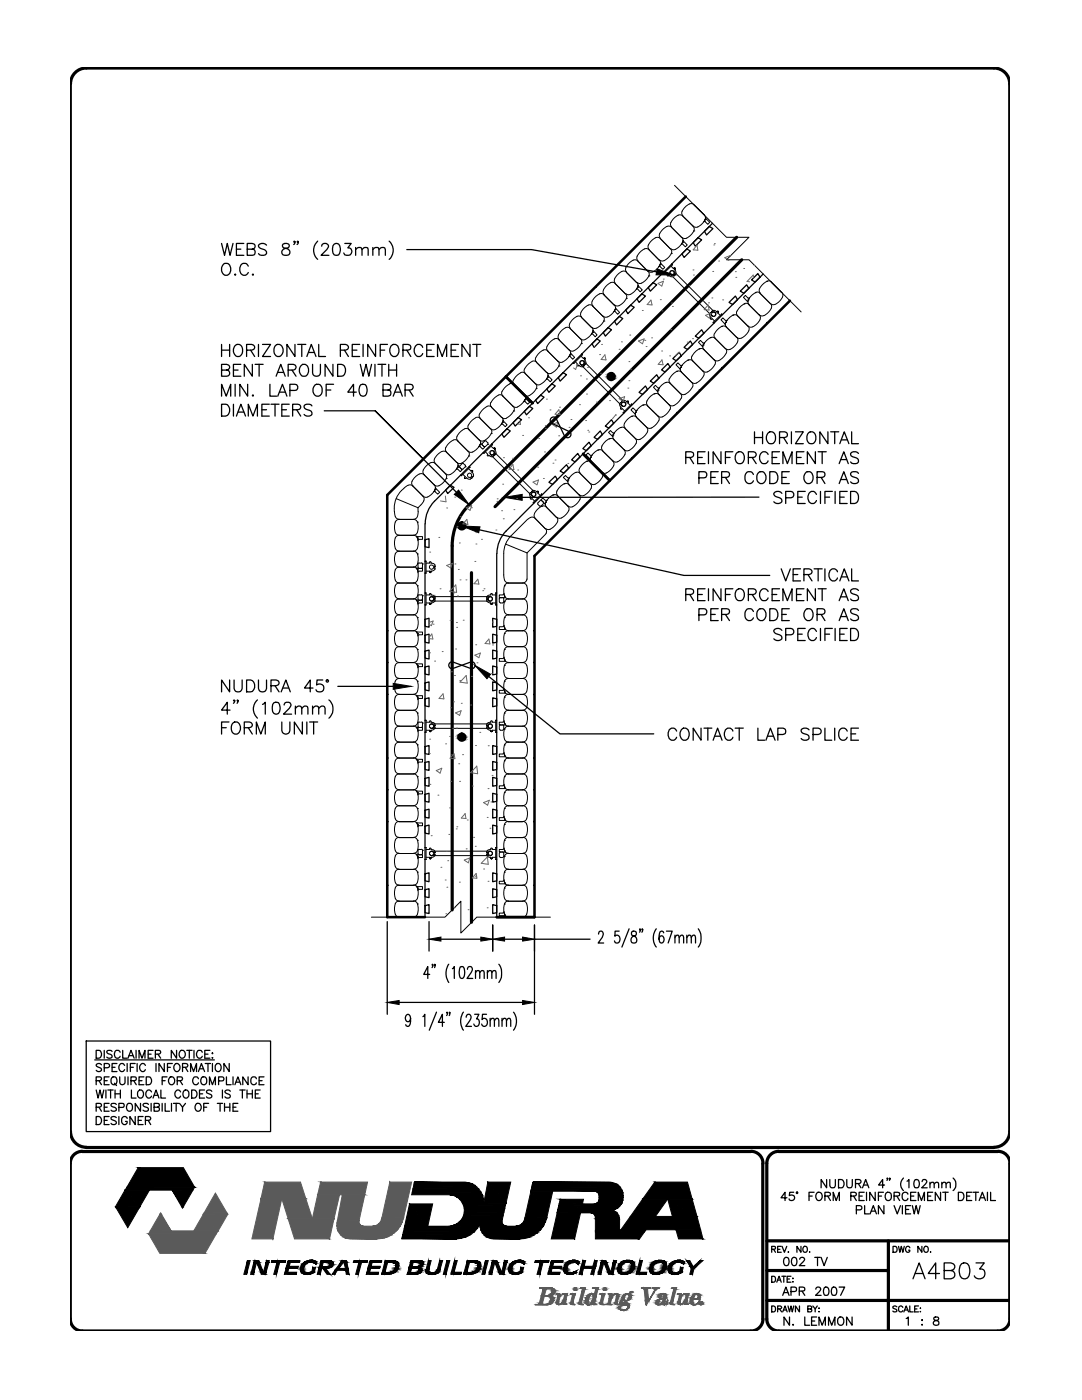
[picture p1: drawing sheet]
<svg xmlns="http://www.w3.org/2000/svg" width="216mm" height="279mm" viewBox="0 0 216 279" stroke-linecap="round" stroke-linejoin="round" font-family="sans-serif">
<!-- layer: DIM -->
<path d="M131.1 53.7l3.4 1.2-3.6-.1zM91.5 97.8l2.1 2.9-3-2zM78.5 136.4l3.6 .6-3.6 .6zM77.3 200.1l2.3-.4v.8zM85.6 187.4l2.4-.4v.8zM95.9 187l2.4 .4-2.4 .4zM98.3 187.4l2.4-.4v.8zM104.3 199.7l2.4 .4-2.4 .4zM104.3 187l2.4 .4-2.4 .4z" fill="#000" stroke="#000" stroke-width=".2"/>
<g fill="none" stroke="#000" stroke-width=".25">
<path d="M81.2 49.8h24.9l24.9 4.5M64.7 82h10.2M84.5 91.6l-9.6-9.6 16.2 16.2M67.4 137h11.1M77.3 183.9v18.5M85.6 183.9v5.9M85.7 194.5h-1.1l.8-1.6v2.4M86.4 192.6h-.2l.1-.2 .1 .2-.2 .5M86.8 192.6v-.2v.4l-.1 .3M88 187.4h7.9M89.5 192.4a3.3 3.3 0 0 0 0 3.7M90.3 193.3l.3-.4v2.4"/>
<path d="M91.8 193l.5-.1a1.2 1.2 0 0 1 .4 1.4l-.2 .8-.4 .2a1.57 1.57 0 0 1-.4-2zM93.3 193.4v-.1a.53 .53 0 0 1 .7-.4 .53 .53 0 0 1 .2 .9l-1 1.5h1.1M94.9 194.1l.4-.4 .3 .1 .1 1.5M94.9 193.7v1.6M95.7 194.1l.5-.4 .3 .1 .1 1.5M97.3 194.1l.3-.4 .5 .1v1.5M97.3 193.7v1.6M98.1 194.1l.4-.4 .4 .1 .1 1.5M98.3 184.6v5.2M99.5 192.4a3.3 3.3 0 0 1 0 3.7M100.7 187.4h3.6M106.7 184.6v17.8"/>
<path d="M106.7 187.4h11M119.4 186.4l.1-.4a.52 .52 0 0 1 .8 0 .52 .52 0 0 1 0 .8l-.9 1.4h1.1M123.5 185.8h-.8v1a.52 .52 0 0 1 .5-.2 .52 .52 0 0 1 .4 .4 .75 .75 0 0 1 0 .9 .75 .75 0 0 1-.9 .2l-.1-.3M125.5 185.4l-1.4 3.6M126.1 186a.56 .56 0 0 0 .4 .8 .68 .68 0 0 1 .6 1 .68 .68 0 0 1-1.1 .2 .83 .83 0 0 1 .7-1.2 .5 .5 0 0 0 .3-.7 .5 .5 0 0 0-.7-.3zM127.8 185.5l-.1 .1-.1-.1 .1-.1 .1 .1-.2 .5M128.2 185.5v.1l-.1-.1 .1-.1v.1l-.1 .5M131 185.4a3.1 3.1 0 0 0 0 3.6M132.4 186.2l-.1-.2-.3-.2a1.63 1.63 0 0 0-.4 2.1l.1 .2a.7 .7 0 0 0 .9-.5 .7 .7 0 0 0-.5-.8h-.4l-.2 .6M133 185.8h1.1l-.8 2.4M134.7 187.1l.4-.5 .3 .2 .1 1.4M134.7 186.6v1.6"/>
<path d="M135.5 187.1l.4-.5 .4 .2 .1 1.4M137 187.1l.4-.5 .5 .2v1.4M137 186.6v1.6M137.9 187.1l.4-.5 .4 .2 .1 1.4M139.3 185.4a3.3 3.3 0 0 1 0 3.6M79.6 200.1h24.7M81.9 203.2l-.2 .6a.71 .71 0 0 1-.9-.5 .71 .71 0 0 1 .6-.9h.1a1.67 1.67 0 0 1 0 2.4l-.5-.1v-.2M84.4 202.9l.4-.5v2.4M87.1 202l-1.4 3.6M88.7 204h-1.2l.8-1.6v2.4M89.3 202.1l-.1 .1-.1-.1h.2l-.2 .6M89.8 202.1l-.1 .1-.1-.1h.2l-.2 .6"/>
<path d="M92.5 202a3.2 3.2 0 0 0 0 3.6M93 203v-.1a.49 .49 0 0 1 .3-.4 .49 .49 0 0 1 .5 .1l.1 .1a.9 .9 0 0 1-.2 1l-.8 1.1h1.2M94.7 202.4h.9l-.5 1h.2a.84 .84 0 0 1 .3 .8 .84 .84 0 0 1-.7 .6l-.4-.4M97.1 202.4h-.8l-.1 1.1a.54 .54 0 0 1 .5-.3 .54 .54 0 0 1 .5 .4 .74 .74 0 0 1 0 .9 .74 .74 0 0 1-.9 .2l-.2-.3M97.8 203.7l.4-.5 .4 .2 .1 1.4M97.8 203.2v1.6M98.7 203.7l.4-.5 .4 .2v1.4M100.2 203.7l.4-.5 .4 .2 .1 1.4M100.2 203.2v1.6M101.1 203.7l.3-.5 .4 .2 .1 1.4M102.5 202a2.99 2.99 0 0 1 0 3.6"/>
</g>
<!-- layer: TEXT -->
<g fill="none" stroke="#000" stroke-width=".25">
<path d="M44.2 48.6l.6 2.4 .6-2.4 .5 2.4 .6-2.4M44.7 52.6a1.1 1.1 0 0 1 1.2 .5 1.1 1.1 0 0 1 0 1.3 .87 .87 0 0 1-1 .5 .87 .87 0 0 1-.7-.9 1.55 1.55 0 0 1 .5-1.4zM46.8 54.8h.2l-.1 .1zM47.2 49.7h.9M48.7 48.6h-1.5v2.4h1.5M49.3 49.7l1.4-.1a.56 .56 0 0 0 0-.9l-1.4-.1v2.4l1.4-.1a.64 .64 0 0 0 .2-.7 .64 .64 0 0 0-.6-.5M49.5 53.1a.87 .87 0 0 0-.9-.5 .87 .87 0 0 0-.7 .9 1.09 1.09 0 0 0 1.1 1.4l.5-.5M50.3 54.8h.3l-.1 .1zM53.2 48.9a.92 .92 0 0 0-1.6 .2 1.24 1.24 0 0 0 1.1 .7 .61 .61 0 0 1 .2 1.1 1.17 1.17 0 0 1-1.3-.3M56.5 48.7l-.1 .4a1.4 1.4 0 0 0 1.1 .6 .65 .65 0 0 1 .4 .7 .65 .65 0 0 1-.7 .6h-.4a.68 .68 0 0 1-.6-.8 .68 .68 0 0 1 .7-.6l.7-.2 .1-.5a.87 .87 0 0 0-1.2-.2zM58.9 48.2l-.2 .2-.1-.2 .1-.1 .2 .1-.3 .6M59.5 48.2l-.1 .2-.1-.2 .1-.1 .1 .1-.2 .6"/>
<path d="M63.4 48.1a2.44 2.44 0 0 0 0 3.7M64.2 49.1l.2-.4 .7-.1a.56 .56 0 0 1 .3 .9l-1.3 1.5h1.5M66.7 48.7a.72 .72 0 0 1 1.1 .4 1.94 1.94 0 0 1-.2 1.8 .82 .82 0 0 1-1.2-.4 2.03 2.03 0 0 1 .3-1.8zM68.8 48.6h1.3l-.7 .9a.77 .77 0 0 1 .8 .8 .77 .77 0 0 1-1 .7l-.4-.1-.2-.4M71 49.8a.85 .85 0 0 1 1.1-.3l.1 1.5M71 49.4v1.6M72.2 49.8a.83 .83 0 0 1 1.2-.3l.1 1.5M74.4 49.8a.83 .83 0 0 1 1.1-.3l.1 1.5M74.4 49.4v1.6M75.6 49.8a.85 .85 0 0 1 1.2-.3l.1 1.5M77.7 48.1a2.44 2.44 0 0 1 0 3.7M44.2 73.9h1a.64 .64 0 0 0 .6-.7l-.1-.3-.5-.2h-1v2.4h1a.61 .61 0 0 0 .6-.6 .61 .61 0 0 0-.6-.6"/>
<path d="M44.2 79.1v-2.4l.9 2.4 .9-2.4v2.4M44.2 68.7v2.4M44.2 69.9h1.6M45.8 68.7v2.4M46.6 73.9h.9M46.8 69.1a.87 .87 0 0 1 1-.3 .87 .87 0 0 1 .6 .9 1.04 1.04 0 0 1-.2 1.1 1.04 1.04 0 0 1-1.2 .2 1.45 1.45 0 0 1-.2-1.9zM46.9 76.7v2.4M48.1 72.7h-1.5v2.4h1.5M49.2 69.9l1.4-.1a.51 .51 0 0 0 0-.9l-1.4-.2v2.4M49.4 76.7v2.4l-1.5-2.4v2.4M50 69.9l.8 1.2M50.3 72.7v2.4l-1.6-2.4v2.4"/>
<path d="M50.3 78.9h.3l-.1 .2zM50.9 72.7h1.6M51.6 68.7v2.4M51.7 72.7v2.4M52.4 68.7h1.6l-1.6 2.4h1.6M53.9 76.7v2.4h1.3M54.9 69.1a.9 .9 0 0 1 1-.3 .9 .9 0 0 1 .6 .9 1.08 1.08 0 0 1-.3 1.1 1.08 1.08 0 0 1-1.1 .2 1.58 1.58 0 0 1-.2-1.9zM55.1 75.1l.9-2.4 .9 2.4M55.4 79.1l1-2.4 .8 2.4M55.4 74.3h1.2M55.8 78.3h1.1M57.5 73.9h1a.65 .65 0 0 0 .6-.7l-.2-.4-.4-.1h-1v2.4"/>
<path d="M57.8 77.9l1.4-.1a.71 .71 0 0 0 0-1l-1.4-.1v2.4M58.3 73.9l.8 1.2M58.9 68.7v2.4l-1.7-2.4v2.4M59.4 68.7h1.6M60 73.1l.2-.3a.91 .91 0 0 1 1.4 .8 1.06 1.06 0 0 1-.2 1.2 1.06 1.06 0 0 1-1.2 .2 1.45 1.45 0 0 1-.2-1.9zM60.2 68.7v2.4M61.2 71.1l.9-2.4 .9 2.4M61.6 70.3h1.1M62.4 72.7v1.7a.79 .79 0 0 0 .8 .7 .79 .79 0 0 0 .7-.7v-1.7M62.9 76.8a.89 .89 0 0 1 1.4 .8 1.08 1.08 0 0 1-1.1 1.5 1.36 1.36 0 0 1-.3-2.3zM63.6 68.7v2.4h1.4M65.1 77.8h.9"/>
<path d="M66.4 72.7v2.4l-1.5-2.4v2.4M66.6 76.7h-1.5v2.4M67.4 72.7a1.29 1.29 0 0 1 1.5 .7 1.29 1.29 0 0 1-.4 1.6l-1.1 .1zM67.9 69.9l1.4-.1a.51 .51 0 0 0 0-.9l-1.4-.2v2.4M68.7 69.9l.8 1.2M70.3 69.9h.9M71.1 78.3h-1.7l1.1-1.6v2.4M71.8 68.7h-1.5v2.4h1.5M71.9 72.7l.5 2.4 .6-2.4 .6 2.4 .5-2.4M72 76.8a.83 .83 0 0 1 1.1 .3 1.91 1.91 0 0 1-.2 1.8 .77 .77 0 0 1-1.1-.3 1.94 1.94 0 0 1 .2-1.8zM72.4 68.7v2.4M74.8 72.7v2.4"/>
<path d="M74.9 68.7v2.4l-1.5-2.4v2.4M75.4 72.7h1.6M75.9 69.9h.9M76.2 72.7v2.4M76.4 77.8l1.4-.1a.59 .59 0 0 0 0-.9l-1.4-.1v2.4l1.4-.2a.61 .61 0 0 0 .2-.6 .61 .61 0 0 0-.6-.5M77.3 68.7h-1.4v2.4M77.6 73.9h1.5M77.6 72.7v2.4M78 69.1a.89 .89 0 0 1 1-.3 .89 .89 0 0 1 .6 .9 1.04 1.04 0 0 1-.2 1.1 1.04 1.04 0 0 1-1.2 .2 1.51 1.51 0 0 1-.2-1.9zM78.5 79.1l.9-2.4 .9 2.4M78.8 78.3h1.1M79.1 72.7v2.4"/>
<path d="M80.4 69.9l1.4-.1a.56 .56 0 0 0 0-.9l-1.4-.2v2.4M80.8 77.8h1.1a.65 .65 0 0 0 .5-.7l-.2-.3-1.4-.1v2.4M81.2 69.9l.8 1.2M81.6 77.8l.8 1.3M84.3 69.3a.87 .87 0 0 0-1-.6 .87 .87 0 0 0-.7 1 1.16 1.16 0 0 0 1.2 1.4l.5-.5M85.1 69.9h1M86.6 68.7h-1.5v2.4h1.5M87.3 71.1v-2.4l.9 2.4 .9-2.4v2.4M90 69.9h.9M91.5 68.7h-1.5v2.4h1.5M93.8 68.7v2.4l-1.6-2.4v2.4M94.3 68.7h1.6"/>
<path d="M95.1 68.7v2.4M44.2 80.7h.8a1.26 1.26 0 0 1 .9 1.2 1.26 1.26 0 0 1-.9 1.1h-.8zM46.6 80.7v2.3M47.2 83l.9-2.3 .9 2.3M47.5 82.2h1.2M49.5 83v-2.3l1 2.3 .9-2.3v2.3M52.3 81.8h.9M53.7 80.7h-1.4v2.3h1.4M54.1 80.7h1.6M54.9 80.7v2.3M56.2 81.8h1M57.7 80.7h-1.5v2.3h1.5"/>
<path d="M58.4 81.8l1.3-.1a.54 .54 0 0 0 0-.9l-1.3-.1v2.3M59.2 81.8l.8 1.2M62.2 81a.88 .88 0 0 0-.8-.4 .88 .88 0 0 0-.7 .6l.2 .4 .9 .3a.58 .58 0 0 1 .4 .4 .58 .58 0 0 1-.2 .6 1.05 1.05 0 0 1-1.3-.2M136.8 91.3l1.4-.1a.56 .56 0 0 0 0-.9l-1.4-.1v2.3M137.6 91.3l.8 1.2M139.2 91.3h.9M139.5 95.4h1a.62 .62 0 0 0 .5-.7 .62 .62 0 0 0-.5-.6h-1v2.4M140.7 90.2h-1.5v2.3h1.5M141.4 90.2v2.3M141.8 95.3h.9M143.3 94.1h-1.5v2.4h1.5M143.9 90.2v2.3l-1.6-2.3v2.3"/>
<path d="M144 95.3l1.3-.1a.59 .59 0 0 0 0-1l-1.3-.1v2.4M144.8 91.3h.9M144.8 95.3l.8 1.2M146.2 90.2h-1.4v2.3M146.9 90.5a.89 .89 0 0 1 1-.3 .89 .89 0 0 1 .6 .8 1.06 1.06 0 0 1-.2 1.2 1.06 1.06 0 0 1-1.1 .2 1.51 1.51 0 0 1-.3-1.9zM149.3 91.3h1a.65 .65 0 0 0 .6-.7l-.2-.3-.4-.1h-1v2.3M150.1 91.3l.8 1.2M150.3 94.7a.87 .87 0 0 0-1-.6 .87 .87 0 0 0-.7 .9 1.08 1.08 0 0 0 1.1 1.5l.6-.5M150.6 86.2v2.3M150.6 87.3h1.6M151.2 94.5a.89 .89 0 0 1 1-.3 .89 .89 0 0 1 .6 .8 1.04 1.04 0 0 1-.2 1.1 1.04 1.04 0 0 1-1.1 .3 1.44 1.44 0 0 1-.3-1.9zM151.4 99.2l-47.2 .1"/>
<path d="M152.2 86.2v2.3M153.2 86.5l.2-.2a.89 .89 0 0 1 1.3 .8 1.04 1.04 0 0 1-.2 1.1 1.04 1.04 0 0 1-1.1 .3 1.45 1.45 0 0 1-.2-2zM153.3 90.7a.87 .87 0 0 0-1-.5 .87 .87 0 0 0-.7 .8 1.08 1.08 0 0 0 .2 1.2 1.08 1.08 0 0 0 1.1 .2l.4-.4M153.6 94.1h.8a1.26 1.26 0 0 1 .8 1.2 1.26 1.26 0 0 1-.8 1.2h-.8zM154.1 91.3h.9M155.5 87.3l1.4-.1a.56 .56 0 0 0 0-.9l-1.4-.1v2.3M155.5 90.2h-1.4v2.3h1.4M156 98.5a.89 .89 0 0 0-.9-.5 .89 .89 0 0 0-.7 .7 1.24 1.24 0 0 0 1.1 .6 .56 .56 0 0 1 .5 .5 .56 .56 0 0 1-.2 .6 1.08 1.08 0 0 1-1.4-.3M156 95.3h.9M156.2 92.5v-2.3l.9 2.3 .9-2.3v2.3M156.4 87.3l.7 1.2M156.8 99.3h1a.64 .64 0 0 0 .6-.6 .64 .64 0 0 0-.6-.6h-1v2.4"/>
<path d="M157.5 94.1h-1.5v2.4h1.5M157.9 86.2v2.3M158.7 86.2h1.6l-1.6 2.3h1.6M158.9 91.3h1M159.2 99.2h.9M160.4 90.2h-1.5v2.3h1.5M160.7 98.1h-1.5v2.4h1.5M160.9 94.2a1.1 1.1 0 0 1 1.3 .4 1.1 1.1 0 0 1-.1 1.4 .87 .87 0 0 1-1 .5 .87 .87 0 0 1-.7-.9 1.55 1.55 0 0 1 .5-1.4zM161.2 86.5a.87 .87 0 0 1 1-.3 .87 .87 0 0 1 .6 .9 1.04 1.04 0 0 1-.2 1.1 1.04 1.04 0 0 1-1.2 .3 1.58 1.58 0 0 1-.2-2zM162.7 90.2v2.3l-1.6-2.3v2.3M162.9 98.7a.87 .87 0 0 0-1-.6 .87 .87 0 0 0-.7 .9 1.03 1.03 0 0 0 .2 1.1 1.03 1.03 0 0 0 1.2 .3l.3-.5M163 95.3l1.4-.1a.59 .59 0 0 0 0-1l-1.4-.1v2.4"/>
<path d="M163.3 90.2h1.6M163.7 98.1v2.4M163.8 95.3l.8 1.2M164.1 90.2v2.3M164.6 99.2h.9M165.2 86.2v2.3l-1.6-2.3v2.3M165.7 86.2h1.7M166.1 98.1h-1.5v2.4M166.6 86.2v2.3M166.6 98.1v2.4M167.4 92.5l1-2.3 .9 2.3M167.4 96.5l1-2.4 .9 2.4"/>
<path d="M167.6 88.5l.9-2.3 .9 2.3M167.6 99.2h.9M167.8 91.7h1.1M167.8 95.7h1.1M167.9 87.8h1.2M169.1 98.1h-1.5v2.4h1.5M169.7 98.1h.8a1.32 1.32 0 0 1 .8 1.2 1.32 1.32 0 0 1-.8 1.2h-.8zM169.9 86.2v2.3h1.4M171.3 90.5a.88 .88 0 0 0-.9-.4 .88 .88 0 0 0-.7 .6l.2 .3 1 .4a.58 .58 0 0 1 .4 .6 .58 .58 0 0 1-.6 .5l-.8-.1-.2-.2M171.3 94.5a.88 .88 0 0 0-.9-.4 .88 .88 0 0 0-.7 .6l.2 .3 1 .4a.58 .58 0 0 1 .2 1 1.05 1.05 0 0 1-1.4-.2M95.6 105.7l40.9 9.1h17.1M136.8 118.6l1.4-.1a.56 .56 0 0 0 0-.9l-1.4-.1v2.4"/>
<path d="M137.6 118.6l.8 1.3M139.2 118.6h.9M140.7 117.5h-1.5v2.4h1.5M141.4 117.5v2.4M143.9 117.5v2.4l-1.6-2.4v2.4M144.8 118.6h.9M146.2 117.5h-1.4v2.4M146.9 117.8a.89 .89 0 0 1 1-.3 .89 .89 0 0 1 .6 .9 1.06 1.06 0 0 1-.2 1.1 1.06 1.06 0 0 1-1.1 .3 1.51 1.51 0 0 1-.3-2zM149.3 118.6h1a.65 .65 0 0 0 .6-.6l-.2-.4-.4-.1h-1v2.4M150.1 118.6l.8 1.3M153.3 118.1a.87 .87 0 0 0-1-.6 .87 .87 0 0 0-.7 .9 1.08 1.08 0 0 0 .2 1.1 1.08 1.08 0 0 0 1.1 .3l.4-.5M154.1 118.6h.9"/>
<path d="M155.5 117.5h-1.4v2.4h1.4M155.9 113.5l.9 2.4 .9-2.4M156.2 119.9v-2.4l.9 2.4 .9-2.4v2.4M158.3 114.7h.9M158.9 118.6h1M159.7 113.5h-1.4v2.4h1.4M160.4 114.7l1.4-.2a.51 .51 0 0 0 0-.8l-1.4-.2v2.4M160.4 117.5h-1.5v2.4h1.5M161.2 114.7l.8 1.2M162.4 113.5h1.7M162.7 117.5v2.4l-1.6-2.4v2.4M163.3 113.5v2.4"/>
<path d="M163.3 117.5h1.6M164.1 117.5v2.4M164.6 113.5v2.4M167.1 114.1a.87 .87 0 0 0-1-.6 .87 .87 0 0 0-.7 1 1.04 1.04 0 0 0 .2 1.1 1.04 1.04 0 0 0 1.2 .2l.3-.5M167.4 119.9l1-2.4 .9 2.4M167.6 115.9l.9-2.4 .9 2.4M167.8 119.1h1.1M167.9 115.1h1.2M169.9 113.5v2.4h1.4M171.3 117.8a.88 .88 0 0 0-.9-.3 .88 .88 0 0 0-.7 .6l.2 .3 1 .3a.58 .58 0 0 1 .4 .7 .58 .58 0 0 1-.6 .5l-.8-.1-.2-.3M45.8 135.7v2.4l-1.6-2.4v2.4M46.7 135.7v1.7a.81 .81 0 0 0 .8 .7 .81 .81 0 0 0 .8-.7v-1.7"/>
<path d="M46.8 139.8h-.2l.1-.1 .1 .1-.2 .6M47.5 139.8h-.2l.1-.1 .1 .1-.2 .6M49.2 135.7h.8a1.26 1.26 0 0 1 .8 1.2 1.26 1.26 0 0 1-.8 1.2h-.8zM51.4 139.7a2.44 2.44 0 0 0 0 3.6M51.6 135.7v1.7a.81 .81 0 0 0 .8 .7 .81 .81 0 0 0 .8-.7v-1.7M54.1 136.8l1.3-.1a.51 .51 0 0 0 0-.9l-1.3-.1v2.4M54.9 136.8l.8 1.3M56.1 138.1l.9-2.4 .9 2.4M56.5 137.3h1.1M62.5 137.3h-1.7l1.1-1.6v2.4M64.4 135.7h-1.1l-.1 1a.83 .83 0 0 1 1.2 0 .83 .83 0 0 1-.1 1.3 .83 .83 0 0 1-1.3-.3M65.6 139.7a2.44 2.44 0 0 1 0 3.6"/>
<path d="M97.5 135l14.2 11.5h18.7M139.5 122.7h1a.62 .62 0 0 0 .5-.6 .62 .62 0 0 0-.5-.6h-1v2.4M141.8 122.6h.9M143.3 121.5h-1.5v2.4h1.5M144 122.6l1.3-.1a.59 .59 0 0 0 0-.9l-1.3-.1v2.4M144.8 122.6l.8 1.3M150.3 122a.87 .87 0 0 0-1-.5 .87 .87 0 0 0-.7 .9 1.08 1.08 0 0 0 1.1 1.5l.6-.6M151.2 121.8a.89 .89 0 0 1 1-.3 .89 .89 0 0 1 .6 .9 1.04 1.04 0 0 1-.2 1.1 1.04 1.04 0 0 1-1.1 .2 1.44 1.44 0 0 1-.3-1.9zM153.6 121.5h.8a1.26 1.26 0 0 1 .8 1.2 1.26 1.26 0 0 1-.8 1.2h-.8zM156 125.8a.89 .89 0 0 0-.9-.4 .89 .89 0 0 0-.7 .6 1.24 1.24 0 0 0 1.1 .7 .56 .56 0 0 1 .5 .4 .56 .56 0 0 1-.2 .6 1.08 1.08 0 0 1-1.4-.2M156 122.6h.9M156.8 126.7h1a.64 .64 0 0 0 .6-.6 .64 .64 0 0 0-.6-.7h-1v2.4"/>
<path d="M157.5 121.5h-1.5v2.4h1.5M159.2 126.6h.9M160.7 125.4h-1.5v2.4h1.5M160.9 121.6a1.1 1.1 0 0 1 1.3 .4 1.1 1.1 0 0 1-.1 1.3 .87 .87 0 0 1-1 .6 .87 .87 0 0 1-.7-.9 1.55 1.55 0 0 1 .5-1.4zM162.9 126a.87 .87 0 0 0-1-.6 .87 .87 0 0 0-.7 1 1.03 1.03 0 0 0 .2 1.1 1.03 1.03 0 0 0 1.2 .2l.3-.5M163 122.6l1.4-.1a.59 .59 0 0 0 0-.9l-1.4-.1v2.4M163.7 125.4v2.4M163.8 122.6l.8 1.3M164.6 126.6h.9M166.1 125.4h-1.5v2.4M166.6 125.4v2.4M167.4 123.9l1-2.4 .9 2.4"/>
<path d="M167.6 126.6h.9M167.8 123h1.1M169.1 125.4h-1.5v2.4h1.5M169.7 125.4h.8a1.32 1.32 0 0 1 .8 1.2 1.32 1.32 0 0 1-.8 1.2h-.8zM171.3 121.8a.88 .88 0 0 0-.9-.4 .88 .88 0 0 0-.7 .6l.2 .4 1 .3a.58 .58 0 0 1 .2 1 1.05 1.05 0 0 1-1.4-.2M44.2 145.2h.9M45.7 144.1h-1.5v2.4M45.9 141.7h-1.7l1.2-1.5v2.3M46.4 144.4a.89 .89 0 0 1 1-.3 .89 .89 0 0 1 .6 .9 1.06 1.06 0 0 1-.3 1.2 1.06 1.06 0 0 1-1.1 .2 1.58 1.58 0 0 1-.2-2zM48.7 145.2l1.4-.1a.51 .51 0 0 0 0-.9l-1.4-.1v2.4M49.5 145.2l.8 1.3M51.2 146.5v-2.4l.8 2.4 .9-2.4v2.4"/>
<path d="M52.4 140.6l.5-.4v2.3M54.7 140.2a.8 .8 0 0 1 1.1 .4 1.91 1.91 0 0 1-.2 1.8 .77 .77 0 0 1-1.2-.3 2.14 2.14 0 0 1 .3-1.9zM56.2 144.1v1.7a.81 .81 0 0 0 .8 .7 .81 .81 0 0 0 .8-.7v-1.7M56.7 140.7l.1-.3a.74 .74 0 0 1 1.3 .2l-.4 .8-1.1 1.1h1.6M58.9 141.4l.6-.5 .6 .1 .1 1.5M58.9 140.9v1.6M60.2 141.4l.6-.5 .6 .1v1.5M60.3 144.1v2.4l-1.6-2.4v2.4M61.2 144.1v2.4M61.8 144.1h1.6M62.4 141.4l.5-.5 .6 .1 .1 1.5M62.4 140.9v1.6"/>
<path d="M62.6 144.1v2.4M63.6 141.4l.6-.5 .5 .1 .2 1.5M135 145.9a.87 .87 0 0 0-1-.6 .87 .87 0 0 0-.7 .9 1.03 1.03 0 0 0 .2 1.2 1.03 1.03 0 0 0 1.2 .2l.3-.5M135.9 145.7l.3-.3a.91 .91 0 0 1 1.3 .8 1.03 1.03 0 0 1-.2 1.2 1.03 1.03 0 0 1-1.1 .2 1.45 1.45 0 0 1-.3-1.9zM139.9 145.3v2.4l-1.6-2.4v2.4M140.5 145.3h1.5M141.2 145.3v2.4M142.3 147.7l.9-2.4 .9 2.4M142.6 146.9h1.1M146.2 145.9a.87 .87 0 0 0-1-.6 .87 .87 0 0 0-.7 .9 1.03 1.03 0 0 0 .3 1.2 1.03 1.03 0 0 0 1.1 .2l.3-.5M146.7 145.3h1.6M147.5 145.3v2.4"/>
<path d="M151.2 145.3v2.4h1.4M152.8 147.7l.9-2.4 1 2.4M153.2 146.9h1.1M155.2 146.6l1.4-.1a.65 .65 0 0 0 .2-.7 .65 .65 0 0 0-.6-.5h-1v2.4M161.4 145.7a.87 .87 0 0 0-.8-.4 .87 .87 0 0 0-.7 .6l.4 .5 .7 .2a.59 .59 0 0 1 .4 .8 1.02 1.02 0 0 1-1.5 0M162.2 146.6h1.1a.64 .64 0 0 0 .6-.6 .64 .64 0 0 0-.6-.7h-1.1v2.4M164.6 145.3v2.4h1.4M166.6 145.3v2.4M169.1 145.9a.87 .87 0 0 0-1-.6 .87 .87 0 0 0-.7 .9 1.03 1.03 0 0 0 .2 1.2 1.03 1.03 0 0 0 1.1 .2l.4-.5M169.8 146.5h.9M171.3 145.3h-1.5v2.4h1.5M17.2 207.8h36.8v18h-36.8z"/>
<path d="M18.9 211.5h23.9M19.2 209.6h.5a.84 .84 0 0 1 .6 .8 .84 .84 0 0 1-.6 .8h-.5zM19.2 215.7l.9-.1 .1-.3v-.3l-1-.1v1.6M19.2 217.5l.4 1.6 .4-1.6 .3 1.6 .4-1.6M19.7 215.7l.5 .8M20.2 212.5a.59 .59 0 0 0-.5-.3 .59 .59 0 0 0-.5 .4l.1 .2 .9 .4v.4a.65 .65 0 0 1-1 0M20.8 213.1l.9-.1 .2-.5-.4-.3h-.7v1.7M20.8 209.6v1.6M20.8 215.7h.6M21.1 217.5v1.6M21.5 217.5h1.1M21.8 214.9h-1v1.6h1"/>
<path d="M22.1 217.5v1.6M22.3 215.1l.2-.1a.78 .78 0 0 1 .9 .3 .78 .78 0 0 1-.2 1l-.3 .2a.81 .81 0 0 1-.7-.5 .81 .81 0 0 1 .1-.9zM22.4 209.8l-.4-.2-.5 .1-.2 .1 .2 .4 .8 .4 .1 .4a.73 .73 0 0 1-1.1 0M22.4 213h.6M22.8 216.2l.5 .4M23 217.5v1.6M23 218.3h1M23.3 212.2h-.9v1.7h.9M23.9 214.9v1.1a.53 .53 0 0 0 .5 .5 .53 .53 0 0 0 .5-.5v-1.1M24 210a.59 .59 0 0 0-.7-.4 .59 .59 0 0 0-.5 .6v.4a.59 .59 0 0 0 .5 .6 .59 .59 0 0 0 .7-.4M24 217.5v1.6M24.5 209.6v1.6h.9"/>
<path d="M24.9 212.6a.59 .59 0 0 0-.7-.4 .59 .59 0 0 0-.5 .6v.4a.59 .59 0 0 0 .5 .7 .59 .59 0 0 0 .7-.4M25.4 212.2v1.7M25.5 211.2l.6-1.6 .7 1.6M25.5 214.9v1.6M25.8 210.7h.7M26 213h.6M26.1 215.7l1-.1v-.6l-1-.1v1.6M26.2 217.5v1.6h.9M26.7 215.7l.5 .8M27 212.2h-1v1.7M27.1 209.6v1.6M27.4 212.2v1.7"/>
<path d="M27.6 217.8l.1-.2a.76 .76 0 0 1 .9 .4 .76 .76 0 0 1-.1 .9l-.2 .2a.76 .76 0 0 1-.9-.4 .76 .76 0 0 1 .2-.9zM27.7 211.2v-1.6l.6 1.6 .6-1.6v1.6M27.7 215.7h.6M28.7 214.9h-1v1.6h1M29 212.6a.59 .59 0 0 0-.6-.4 .59 .59 0 0 0-.5 .6v.4a.59 .59 0 0 0 .4 .7 .59 .59 0 0 0 .7-.4M29.2 214.9h.5a.82 .82 0 0 1 .6 .8 .82 .82 0 0 1-.6 .8h-.5zM29.6 210.4h.6M30.2 217.9a.59 .59 0 0 0-.6-.4 .59 .59 0 0 0-.5 .6v.4a.59 .59 0 0 0 .5 .6 .59 .59 0 0 0 .6-.3M30.5 209.6h-.9v1.6h.9M30.5 219.1l.6-1.6 .6 1.6M30.7 218.6h.8M31 210.4l.9-.1 .2-.3-.1-.3-1-.1v1.6"/>
<path d="M31.1 212.2v1.7M31.5 210.4l.6 .8M32.1 217.5v1.6h.9M32.4 215.7h.5M32.8 212.2v1.7l-1.1-1.7v1.7M33.3 214.9h-.9v1.6M33.4 213h.6M33.9 215a.75 .75 0 0 1 1 .7 .75 .75 0 0 1-1 .7l-.3-.5v-.4zM34.4 212.2h-1v1.7M35 212.3a.8 .8 0 0 1 .9 .6 .8 .8 0 0 1-.5 1 .84 .84 0 0 1-.7-.6 .84 .84 0 0 1 .3-1zM35.2 209.6v1.6l-1-1.6v1.6M35.4 215.7l.9-.1 .1-.3-.1-.3-.9-.1v1.6"/>
<path d="M35.9 215.7l.5 .8M36 209.7a.75 .75 0 0 1 1 .7 .75 .75 0 0 1-1 .7l-.3-.5v-.4zM36 217.9a.59 .59 0 0 0-.6-.4 .59 .59 0 0 0-.5 .6v.4a.59 .59 0 0 0 .5 .6 .59 .59 0 0 0 .6-.3M36.4 213l1-.1 .1-.4-.4-.3h-.7v1.7M36.6 217.8a.57 .57 0 0 1 .7-.3 .57 .57 0 0 1 .4 .6 .69 .69 0 0 1-.1 .8 .69 .69 0 0 1-.8 .2l-.3-.6zM37 213l.5 .9M37.3 209.6h1M37.8 209.6v1.6M38 213.9v-1.7l.6 1.7 .6-1.7v1.7M38.2 217.5h.5a.85 .85 0 0 1 .6 .8 .85 .85 0 0 1-.6 .8h-.5zM38.7 209.6v1.6M39.6 213.9l.6-1.7 .6 1.7"/>
<path d="M39.6 215.3a.59 .59 0 0 0-.7-.4 .59 .59 0 0 0-.4 .6v.4a.59 .59 0 0 0 .4 .6 .59 .59 0 0 0 .7-.4M39.8 213.3h.8M39.8 218.3h.6M40.2 215.1l.2-.1a.8 .8 0 0 1 .9 .5 .8 .8 0 0 1-.5 1 .84 .84 0 0 1-.7-.5 .84 .84 0 0 1 .1-.9zM40.4 210a.59 .59 0 0 0-.7-.4 .59 .59 0 0 0-.5 .6v.4a.59 .59 0 0 0 .5 .6 .59 .59 0 0 0 .7-.4M40.8 217.5h-1v1.6h1M40.9 210.4h.6M41 212.2h1M41.5 212.2v1.7M41.8 216.5v-1.6l.6 1.6 .6-1.6v1.6M41.9 209.6h-1v1.6h1M42.3 217.8a.54 .54 0 0 0-.7-.3 .54 .54 0 0 0-.4 .6l1 .4 .1 .4a.65 .65 0 0 1-1.1 0"/>
<path d="M42.3 210.2h.2zM42.3 211.1h.2zM42.4 212.2v1.7M43.2 212.3a.76 .76 0 0 1 .9 .4 .76 .76 0 0 1-.1 .9l-.2 .2a.78 .78 0 0 1-.9-.5 .78 .78 0 0 1 .3-1zM43.6 215.7h.7a.4 .4 0 0 0 .4-.4 .4 .4 0 0 0-.4-.4h-.7v1.6M44.4 217.5v1.6M45.2 214.9v1.6h.9M45.7 212.2v1.7l-1-1.7v1.7M45.9 217.8a.59 .59 0 0 0-.5-.3 .59 .59 0 0 0-.5 .4l.3 .3 .6 .3 .1 .4a.65 .65 0 0 1-1 0M46.5 214.9v1.6M46.9 216.5l.6-1.6 .6 1.6M47.1 216h.8"/>
<path d="M47.9 217.5h1M48.4 217.5v1.6M49.3 218.3h1M49.3 217.5v1.6M49.5 214.9v1.6l-1.1-1.6v1.6M50.3 217.5v1.6M50.9 218.3h.6M51.2 215.3a.56 .56 0 0 0-.7-.4 .56 .56 0 0 0-.4 .6 .69 .69 0 0 0 .7 1l.4-.4M51.7 215.7h.6M51.9 217.5h-1v1.6h1M52.7 214.9h-1v1.6h1M19.2 221l.9-.1 .1-.3v-.3l-1-.1v1.6"/>
<path d="M19.2 222.8h.5a.87 .87 0 0 1 .6 .8 .87 .87 0 0 1-.6 .8h-.5zM19.7 221l.5 .8M20.8 221h.6M20.8 223.6h.6M21.8 220.2h-1v1.6h1M21.8 222.8h-1v1.6h1M23.2 220.4l-.4-.2h-.5l-.1 .2 .1 .4 .8 .4 .1 .4a.73 .73 0 0 1-1 0M23.2 223a.6 .6 0 0 0-1 .2v.2l.9 .4 .1 .4a.65 .65 0 0 1-1 0M23.7 221h1l.1-.3-.1-.5h-1v1.6M23.7 222.8v1.6M25.4 223.2a.56 .56 0 0 0-.7-.4 .56 .56 0 0 0-.4 .6 .69 .69 0 0 0 .1 .8 .69 .69 0 0 0 .8 .2l.2-.6h-.4M25.5 220.2a.8 .8 0 0 1 1 .6 .8 .8 0 0 1-.5 1 .84 .84 0 0 1-.8-.6 .84 .84 0 0 1 .3-1z"/>
<path d="M27 222.8v1.6l-1.1-1.6v1.6M27.6 223.6h.6M28 220.2v1.6l-1-1.6v1.6M28.5 222.8h-.9v1.6h.9M29 223.6l.9-.1 .2-.4-.4-.3h-.7v1.6M29.6 223.6l.5 .8M29.6 220.4l-.3-.2h-.6l-.2 .2 .2 .4 .9 .4v.4a.71 .71 0 0 1-1.1 0M30.2 220.2v1.6M30.7 221l1-.1 .1-.3-.1-.4h-1v1.6l1-.2 .1-.3-.1-.3h-.3M32.4 220.2v1.6M32.9 220.2v1.6h.9M34.2 220.2v1.6"/>
<path d="M34.6 220.2h1.1M35.2 220.2v1.6M35.8 220.2l.6 .8v.8M37 220.2l-.6 .8M39.2 220.2a.75 .75 0 0 1 1 .8 .75 .75 0 0 1-1 .7l-.3-.5v-.4zM40.7 221h.5M41.6 220.2h-.9v1.6M43.4 220.2h1M43.9 220.2v1.6M44.8 221h1.1M44.8 220.2v1.6M45.9 220.2v1.6"/>
<path d="M46.5 221h.6M47.5 220.2h-1v1.6h1"/>
<circle cx="65.3" cy="135.9" r=".23"/>
</g>
<!-- layer: LINE3 -->
<g fill="none" stroke="#000" stroke-width=".63">
<path d="M147 47.4l-53.4 53.3M148 51.8l-49.2 49.3M93.6 100.7a11.6 11.6 0 0 0-3.4 8.2v72.7M94.1 114.3v69.8M153 247.6h48.5M153 253.6h24.3M153 259.5h48.5M177.3 247.6v18"/>
<circle cx="122" cy="75.1" r=".61"/>
<circle cx="92.2" cy="105" r=".61"/>
<circle cx="92.2" cy="147.1" r=".61"/>
</g>
<g fill="#000" stroke="#000" stroke-width=".2">
<path d="M121.4 75.5h1l-.2 .2zM121.6 74.6h.6zM91.6 105.3h1.1l-.3 .2zM91.8 104.4h.6zM91.6 147.4h1.1l-.3 .2zM91.8 146.6h.6z"/>
<path d="M121.4 74.9l-.1 .3h1.2zM121.4 74.9h1l.1 .3z"/>
<path d="M121.6 74.6l-.2 .3h1zM121.6 74.6h.6l.2 .3z"/>
<path d="M121.3 75.2l.1 .3h1zM121.3 75.2h1.2l-.1 .3z"/>
<path d="M121.4 75.5l.2 .2h.6zM121.6 75.7h.6z"/>
<path d="M91.6 104.6l-.1 .4h1.2zM91.6 104.6h1.1v.4z"/>
<path d="M91.6 104.6h1.1l-.9-.2zM91.8 104.4h.6l.3 .2z"/>
<path d="M91.5 105l.1 .3h1.1zM91.5 105h1.2v.3z"/>
<path d="M91.6 105.3l.2 .2h.6zM91.8 105.5h.6z"/>
<path d="M91.6 146.8l-.1 .3h1.2zM91.6 146.8h1.1v.3z"/>
<path d="M91.8 146.6l-.2 .2h1.1zM91.8 146.6h.6l.3 .2z"/>
<path d="M91.5 147.1l.1 .3h1.1zM91.5 147.1h1.2v.3z"/>
<path d="M91.6 147.4l.2 .2h.6zM91.8 147.6h.6z"/>
</g>
<!-- layer: TEXT -->
<path d="M100.6 99.3l3.6-.6v1.2zM92.1 105l3.7 .1-.3 1.2zM94.8 132.8l3.1 1.8-.7 .9z" fill="#000" stroke="#000" stroke-width=".2"/>
<!-- layer: LINE9 -->
<g fill="none" stroke="#000" stroke-width=".2">
<path d="M134.6 37l10.4 10.4h4.5l-4.5 4.4h4.5l10.4 10.5M136.8 39.2v.1l.2 .1M118.8 57.3l.2-.2v.2zM120.4 57.9a.78 .78 0 0 0 .2 .9M120.5 58.8l2.1 2.1M120.5 58.8l-.2-.1a2.13 2.13 0 0 0-2.1 1.4M122.7 55.7a.78 .78 0 0 0 .1 .9M122.7 56.6l2.1 2.1M122.8 56.6l-.2-.2a2.13 2.13 0 0 0-2.2 1.5M123.3 52.8l.2-.2v.3zM124.9 53.4a2.13 2.13 0 0 1 2.1-1.5l2.3 2.3M124.9 53.4a.78 .78 0 0 0 .1 .9"/>
<path d="M125 59.5h.1M125 54.3l2.1 2.1M125 59.5l-.5 .7-1 .8M125 54.3l-.2-.1a2.13 2.13 0 0 0-2.2 1.4M127.1 51.1a2.13 2.13 0 0 1 2.2-1.4l2.2 2.2M127.1 51.1a.78 .78 0 0 0 .2 .9M127.2 57.3h.1M127.3 56.9l-.1 .4M127.4 57.1l.8 .8-.5 .3-.4-.5h-.3l.2-.4a2.13 2.13 0 0 1-2.1 1.4l-.3-.1a.78 .78 0 0 1 .2 .9M127.4 56.9v.1M129.3 54.1a.78 .78 0 0 1 .2 1M129.4 48.9a2.13 2.13 0 0 1 2.1-1.5l2.3 2.3a.7 .7 0 0 1 .2 .9"/>
<path d="M129.4 48.9a.78 .78 0 0 0 .1 .9M129.5 55.1h.1M129.5 55a2.13 2.13 0 0 1-2.2 1.5l-.2-.1 .2 .4-.1 .5M131.6 51.9a.78 .78 0 0 1 .1 .9M131.6 46.7a2.13 2.13 0 0 1 2.2-1.5l2.2 2.2M131.6 46.6a.78 .78 0 0 0 .2 1M131.7 52.8h.1M131.8 52.4l-.1 .4M131.8 52.6l.8 .8-.3 .3-.6-.5h-.2l.2-.4a2.13 2.13 0 0 1-2.1 1.5l-.2-.2M131.8 52.4l.1 .2M132.3 54.4l.2 .1zM132.4 43.6l.1 .3-.2-.1z"/>
<path d="M132.8 54.3l.5 .4-.1 .4 .3-.1M133.5 55l.4 .2h.4M133.5 55h.1M133.8 54.8l8.3 8.3M133.9 44.4a.78 .78 0 0 0 .1 .9M133.9 53.1l.5 .5 .1-.1M134 50.6h.1M134 50.6a2.13 2.13 0 0 1-2.2 1.4l-.2-.1M134 52.7h.1M134 52.7l.2 .2zM134.2 52.9l-1.7 1.6M134.3 54.8h.1"/>
<path d="M134.3 55.2h.1M134.3 54.8l.1 .2M134.5 55.1h.1M134.4 55h.1M134.4 54.1l8.3 8.3M134.5 55.1l-.2 .1M134.5 53.5h.2v.2v-.2zM134.5 54.6a.45 .45 0 0 0-.3-.6 .45 .45 0 0 0-.5 .5 .45 .45 0 0 0 .6 .3M134.5 54.6h.1M134.5 54.6l.2 .2M134.6 53.8l.1-.1-.1 .1M134.6 53.8l.1 .1"/>
<path d="M134.7 53.9l.2 .5-.2 .4M134.7 53.9h.1M134.7 54.8h.1M136 48.7l.2-.4a2.13 2.13 0 0 1-2.2 1.5l-.2-.2M136.1 47.4a.78 .78 0 0 1 .1 .9M136.1 42.2a2.13 2.13 0 0 1 2.2-1.5l2.3 2.2M136.1 42.2a.78 .78 0 0 0 .2 .9M136.2 48.3h.1M136.3 48.7h-.3M136.3 47.9l-.1 .4M136.3 48.1l.8 .8-.3 .4-.6-.5M136.3 47.9l.1 .2"/>
<path d="M138.3 45.2a.78 .78 0 0 1 .1 .9M138.4 46.1h.1M138.5 46.1a2.13 2.13 0 0 1-2.2 1.4l-.2-.1M140.4 44.3l.3-.5a2.13 2.13 0 0 1-2.2 1.5l-2.5-2.3a2.13 2.13 0 0 0-2.1 1.4M140.5 42.9a.78 .78 0 0 1 .2 .9M140.7 43.8h.1M140.8 44.2l-.3 .1M140.8 43.5l-.1 .3M140.8 43.6l.8 .8-.4 .4-.5-.5M140.8 43.4l.1 .2M149.3 59.8h.1M149.3 59.9l.3-.5-.3 .1-.6-.5-.3 .3 .7 .8"/>
<path d="M149.3 59.8l-.1 .5 .2 .5a.78 .78 0 0 0-.9-.2M149.3 59.8l-.1 .4M150.7 58.4h.1M150.8 58.4l-.7 .5-.8 1M151.7 58.5l2 2.1a.78 .78 0 0 0 1 .1M153 56.2h.1M153 56.1a.78 .78 0 0 1 .9 .2M153 56.2a2.13 2.13 0 0 0-1.4 2.1l.1 .2a.84 .84 0 0 0-.9-.1M153.9 56.3l2.1 2.1M156 58.3l.1 .2a2.14 2.14 0 0 1-1.4 2.2M157.5 59.8l.1 .2M96.5 79.6l.1 .2-.2-.1z"/>
<path d="M100.2 78.1a.78 .78 0 0 0 .1 .9M100.3 79l2.1 2.1M100.3 79a1.06 1.06 0 0 0-1.6 .4l-.7 .9M102.4 75.9a.78 .78 0 0 0 .2 .9M102.5 76.8l2.1 2.1M102.6 76.8a1.06 1.06 0 0 0-1.6 .3l-.8 1M104.7 73.6a.78 .78 0 0 0 .1 .9M104.7 79.8h.1M104.8 74.5l2.1 2.1M104.8 74.5a1.06 1.06 0 0 0-1.6 .4l-.8 1M104.9 79.5l.8 .8-.4 .4-.6-.6-.2 .1M105.5 70.6l.1 .2-.3-.1z"/>
<path d="M106.9 71.4a.78 .78 0 0 0 .2 .9M107 77.5h.1M107 72.3l2.1 2.1M107.1 72.3a1.06 1.06 0 0 0-1.6 .3l-.8 1M109 75.7l.3-.5-.8 1a1.09 1.09 0 0 1-1.6 .4l.1 .2a2.19 2.19 0 0 1-1.7 2.3l-.7-.3a.76 .76 0 0 1 .2 .9l.1-.3v.1M109.2 69.1a.78 .78 0 0 0 .1 .9M109.2 69.1a2.13 2.13 0 0 1 2.1-1.5l2.3 2.3M109.2 75.3h.1M109.3 70l2.1 2.1M109.3 70l-.2-.1a2.13 2.13 0 0 0-2.2 1.4M109.4 75l.8 .8-.4 .4-.6-.6-.2 .1M111.4 66.8a2.13 2.13 0 0 1 2.2-1.4l2.2 2.2"/>
<path d="M111.4 66.9a.78 .78 0 0 0 .2 .9M111.5 73.1h.1M111.5 73l-.4 .7-.7 .5a.93 .93 0 0 1-1.3 .1 .76 .76 0 0 1 .2 1l.1-.4v.1M113.5 71.2l.3-.4-.8 .9a1.09 1.09 0 0 1-1.6 .4 .78 .78 0 0 1 .1 .9M113.7 64.6a2.13 2.13 0 0 1 2.1-1.5l2.3 2.3M113.7 64.6a.78 .78 0 0 0 .1 .9M113.8 70.8h.1M113.9 70.5l.8 .8-.4 .4-.5-.5h-.3M113.9 70.5l-.1-.1v.4M114.4 72.3l.1 .2zM114.4 61.6l.1 .2h-.2zM114.8 72.2l.5 .5-.1 .3h.4"/>
<path d="M115.6 73l.3 .2h.4M115.6 73h.1M115.8 72.7l8.3 8.3M115.9 67.6a.78 .78 0 0 1 .1 .9M115.9 71.1l.5 .5 .1-.2M115.9 62.4a.78 .78 0 0 0 .2 .9M116 68.6h.1M116 68.5l-.5 .7-.6 .6a.93 .93 0 0 1-1.3 .1 .76 .76 0 0 1 .2 .9M116.1 70.6h.1M116.1 70.7l.1 .1zM116.2 70.8l-1.7 1.7M116.3 72.8h.1"/>
<path d="M116.3 72.8l.2 .2M116.3 73.2h.1M116.5 73h.1M116.5 72.1l8.2 8.3M116.5 72.6a.42 .42 0 0 0-.3-.6 .42 .42 0 0 0-.5 .5 .42 .42 0 0 0 .6 .3M116.5 72.6h.1M116.5 73l-.2 .2M116.5 72.6l.2 .2M116.6 71.8l.1-.1-.1 .1M116.6 71.8l.1 .1M116.7 71.9l.1 .1a.52 .52 0 0 1-.1 .8M116.7 71.9h.1"/>
<path d="M116.7 72.8h.1M116.7 71.4h-.2h.2v.3v-.2M118 66.7l.3-.4-.5 .7-.6 .5a.93 .93 0 0 1-1.3 .1M118.1 65.4a.78 .78 0 0 1 .1 .9l.1-.4 .1 .1M118.2 60.1a.78 .78 0 0 0 .1 1M118.3 66.3h.1M118.3 61.1l2 2M118.3 61l-.2-.1a2.13 2.13 0 0 0-2.2 1.5M118.4 66l.7 .8-.3 .4-.5-.5h-.3M120.4 63.1a.78 .78 0 0 1 .1 .9M120.5 64.1h.1M120.5 64a2.14 2.14 0 0 1-2.2 1.5l-.2-.2"/>
<path d="M122.7 61.8h.1M122.9 61.5l.7 .8-.4 .4-.4-.5h-.3l.3-.4a2.14 2.14 0 0 1-2.3 1.4l-.2-.1M122.9 61.5l-.1-.1-.1 .4M123.5 61a.78 .78 0 0 1-.9-.2l.2 .5-.1 .5M130.5 78.6h.1M130.5 78.6a2.13 2.13 0 0 0-1.4 2.2l.1 .2a.78 .78 0 0 0-.9-.2M130.6 78.6a.78 .78 0 0 1 .9 .1M131.3 77.8h.1M131.3 77.8a.78 .78 0 0 0 .2 .9M131.3 77.8l-.1 .4v-.1M131.5 78.7l2.1 2.1a1.06 1.06 0 0 1-.4 1.6l-1 .8M132.8 76.4h.1"/>
<path d="M132.8 76.3l-.7 .5-.8 1 .3-.4h-.2l-.6-.5-.4 .4 .8 .8M132.8 76.4a.78 .78 0 0 1 .9 .1M133.7 76.5l2.1 2.1a1.06 1.06 0 0 1-.4 1.6l-.9 .7M135 74.1h.1M135.1 74.1a.78 .78 0 0 1 .9 .2M135.1 74.1l-.7 .5-.6 .6a.87 .87 0 0 0-.1 1.3M135.8 78.5a.78 .78 0 0 0 .9 .2M135.8 73.3h.1M135.8 73.3a.78 .78 0 0 0 .2 .9M135.8 73.3l-.1 .4v-.1M135.9 74.2l2.1 2.1a1.06 1.06 0 0 1-.3 1.6l-1 .8M136.1 72.9l-.2 .1-.6-.6-.4 .4 .8 .8"/>
<path d="M136.1 72.9l-.3 .4M137.3 71.9h.1M137.3 71.9a.78 .78 0 0 1 .9 .1M137.3 71.9l-.7 .4-.8 1M138 76.3a.78 .78 0 0 0 .9 .1M138.2 72l2.1 2.1M139.5 69.6h.1M139.5 77.8l.2 .1-.1 .1zM139.5 69.6a.78 .78 0 0 1 1 .2M139.6 69.6l-.7 .5-.6 .6a.87 .87 0 0 0-.1 1.3M140.2 69.1v.1M140.3 68.9h.1"/>
<path d="M140.3 68.8a.78 .78 0 0 0 .2 .9M140.3 68.8l-.1 .4M140.3 68.8l.3-.4-.3 .1-.5-.6-.4 .4 .7 .8M140.4 69.8l2.1 2M141.2 74.2a.76 .76 0 0 1-.9-.2 1.11 1.11 0 0 1-.4 1.7l-1 .8M141.6 62.6v.4l.2 .3M141.6 62.6h.1M141.7 67.4h.1M141.8 62.4h.1M141.8 62.4l-.2 .2M141.8 67.4a.78 .78 0 0 1 .9 .1M141.8 67.4l-.7 .4-.8 1"/>
<path d="M141.8 63.3h.1M141.8 63.3v.4l.3-.1 .5 .5M141.8 62.4l.2 .2M142 62.6h.1M142 62.1a.54 .54 0 0 1 .9 .1M142 62.1h.1M142 62.2l.2 .1M142 62.1v.1M142.2 62.3a.42 .42 0 0 1 .6 .4 .42 .42 0 0 1-.5 .4 .42 .42 0 0 1-.3-.5M142.2 62.3h.1M142.3 64.3l.2 .2zM142.7 67.5l2.1 2.1a.78 .78 0 0 0 .9 .1"/>
<path d="M142.9 62.2h.1M142.9 62.2l.1 .1M143 62.3l.1-.2-.1 .2M143.1 62.1l.3 .2h-.1v-.2zM143.3 62.3l-.1 .2 .5 .4M143.4 72a.78 .78 0 0 1-.9-.2 1.09 1.09 0 0 1-.3 1.6l-1 .8M144 65.1h.1M144 73.3l.2 .1-.1 .1zM144 62.7l.1 .1zM144 62.7l-1.7 1.6M144 65.1a.78 .78 0 0 1 .9 .2M144 65.1l-.6 .5-.6 .6a.87 .87 0 0 0-.1 1.3"/>
<path d="M144.2 62.8h.1M144.7 64.6v.1M144.8 69.6a1.11 1.11 0 0 1-.4 1.6l-1 .8M144.8 64.4h.1M144.8 64.3a.78 .78 0 0 0 .1 .9l2.1 2.1 .4 .2h.5M144.8 64.3l-.1 .4M144.8 64.3l.3-.4-.3 .1-.6-.6-.3 .4 .7 .8M146.2 62.9h.1M146.3 62.9a.78 .78 0 0 1 .9 .1M146.3 62.9l-.7 .5-.8 .9M147 67.3l.2 .2a2.14 2.14 0 0 1-1.5 2.2M148.5 60.6h.1"/>
<path d="M148.5 60.6l-.7 .5-.5 .6a.87 .87 0 0 0-.1 1.3l2 2.1 .5 .2 .5-.1M149.1 60.1l.1 .1M149.3 65.1l.1 .2a2.14 2.14 0 0 1-1.4 2.2M149.4 60.8l2.1 2a.78 .78 0 0 0 .9 .2M151.5 62.8l.2 .2a2.14 2.14 0 0 1-1.5 2.2M153 64.3l.2 .1-.2 .1zM153.8 60.6l.1 .2a2.14 2.14 0 0 1-1.5 2.2M79.1 99.5l4.3 1.8M80.1 97.9a5.2 5.2 0 0 0-1.4 4.2M80.6 97.5l-.5 .4M81.4 96.8l-.8 .6M81.5 96.8a.78 .78 0 0 1 .9 .2"/>
<path d="M82.2 96a.78 .78 0 0 0 .2 1M82.4 97l2 2M83.7 94.6l-.7 .5-.8 1M83.7 94.6a.78 .78 0 0 1 .9 .1M84.4 99a.78 .78 0 0 1 .2 .9M84.5 93.8a.78 .78 0 0 0 .1 .9M84.6 100l-.7 .8M84.6 94.7l2.1 2.1M85.9 92.3l-.7 .5-.7 1M86 92.4a.78 .78 0 0 1 .9 .1M86.7 96.8a.78 .78 0 0 1 .1 .9l.1-.4M86.7 91.6a.78 .78 0 0 0 .2 .9"/>
<path d="M86.8 97.7h.1M86.8 97.7a2.13 2.13 0 0 1-2.2 1.5l-.2-.2M86.8 97.7l-.3 .4M86.8 92.5l2.1 2.1M86.9 98.1l-.3 .1M86.9 97.3l.1 .2M87 97.5l.7 .7-.4 .4-.5-.4M88.2 90.1l-.7 .5-.8 1M88.2 90.1a.78 .78 0 0 1 .9 .2M88.9 94.5a.78 .78 0 0 1 .1 .9M89 89.3a.78 .78 0 0 0 .1 .9M89 95.5h.1"/>
<path d="M89.1 95.5a2.13 2.13 0 0 1-2.2 1.4l-.2-.1M89.1 90.2l2.1 2.1M90.4 87.9l-.7 .4-.8 1M90.4 87.8a.78 .78 0 0 1 1 .2M91.2 87.1a.78 .78 0 0 0 .1 .9M91.3 93.2h.1M91.3 93.2a2.13 2.13 0 0 1-2.2 1.5l-.2-.2M91.3 93.2l-.3 .5M91.3 88l2.1 2.1M91.4 92.8l.1 .1M91.5 93l.7 .8-.4 .3-.5-.5-.2 .1M91.8 93.3l.3 .3h.3"/>
<path d="M91.8 93v.2M91.9 94.8l.2 .1zM92.2 92.5l-.4 .5M92.3 94.6l.6 .6-.2 .2M92.5 92.5l.4 .4M92.5 92.5h-.3M92.7 85.6l-.7 .5-.8 1M92.7 85.6a.78 .78 0 0 1 .9 .1M92.8 92.8v.3M92.9 93.2h.1M92.9 93.2l-.6 .4M93.1 95.4l.4 .2h.4"/>
<path d="M93.1 95.4h.1M93.1 95.4h-.3M93.4 84.8a.78 .78 0 0 0 .2 .9M93.5 93.5l.5 .5 .1-.1M93.5 91h.1M93.5 91a2.13 2.13 0 0 1-2.1 1.4l-.2-.1a.76 .76 0 0 1 .1 .9l.1-.4M93.6 85.8l2 2M93.6 93.1h.1M93.7 93.1l.1 .1zM93.8 93.2l-1.7 1.7M93.9 95.2h.1M93.9 95.6h.1"/>
<path d="M93.9 95.2l.1 .2M94 95.4h.1M94 95.4l-.1 .2M94.1 93.9h.2v.2v-.2zM94.1 95a.42 .42 0 0 0-.3-.6 .42 .42 0 0 0-.5 .5 .42 .42 0 0 0 .6 .3M94.1 95h.1M94.1 95l.2 .2M94.2 94.2l.1-.1-.1 .1M94.2 94.2v.1M94.2 94.3l.2 .1a.56 .56 0 0 1-.1 .8M94.2 94.3h.1M94.2 95.2h.1"/>
<path d="M95.7 82.6a.78 .78 0 0 0 .1 .9M95.8 88.8h.1M95.8 88.7a2.13 2.13 0 0 1-2.2 1.5l-.2-.2a.78 .78 0 0 1 .2 1M95.8 88.7l-.3 .5M95.8 83.5l2.1 2.1M95.8 83.5a1.06 1.06 0 0 0-1.6 .3l-.7 1M95.9 88.5l.8 .8-.4 .3-.5-.5-.2 .1M96.2 88.8l.4 .3M96.4 90.3l.2 .2zM96.6 89.1h.3M96.7 88l-.4 .5v.2M96.8 90.2l.5 .5v.3l.3-.1"/>
<path d="M97 88h-.3M97 88l.3 .4M97.3 88.3v.3M97.3 88.7h.1M97.3 88.7l-.5 .4M97.6 90.9l.4 .2h.4M97.6 90.9h.1M97.8 90.7l8.3 8.3M97.9 80.3a.78 .78 0 0 0 .2 .9M98 89.1l.5 .4 .1-.1M98 86.5h.1M98 86.5a2.13 2.13 0 0 1-2.1 1.5l-.2-.2a.78 .78 0 0 1 .1 .9l.1-.4 .1 .1"/>
<path d="M98.1 81.3l2 2M98.1 81.2a1.06 1.06 0 0 0-1.6 .4l-.8 1M98.1 88.6h.1M98.1 88.6l.2 .2zM98.3 88.8l-1.7 1.7M98.4 90.7h.1M98.4 91.1h.1M98.4 90.7l.1 .2M98.5 90.1l8.3 8.2M98.5 91h.1M98.5 90.9h.1M98.5 91l-.1 .1"/>
<path d="M98.6 89.4h.2v.2v-.2zM98.6 90.5a.42 .42 0 0 0-.4-.5 .42 .42 0 0 0-.4 .4 .42 .42 0 0 0 .6 .3M98.6 90.5h.1M98.6 90.5l.2 .2M98.7 89.7l.1-.1-.1 .1M98.7 89.7v.1M98.7 89.8l.2 .1a.56 .56 0 0 1-.1 .8M98.7 89.8h.1M98.7 90.7h.1M100.3 84.3h.1M100.3 84.3a2.13 2.13 0 0 1-2.2 1.4l-.2-.1a.78 .78 0 0 1 .2 .9M100.4 84l.8 .8-.4 .4-.5-.6-.3 .1 .3-.4"/>
<path d="M102.5 82h.1M102.5 82l-.5 .7-.6 .5a.87 .87 0 0 1-1.2 .1 .76 .76 0 0 1 .1 .9l.1-.4v.2M104.5 80.2l.3-.5-.5 .7-.6 .6a.87 .87 0 0 1-1.3 .1 .76 .76 0 0 1 .1 .9M105.7 98.5l.2 .7M105.7 98.5h.1M105.8 98.3h.1M105.8 98.3l-.1 .2M105.9 99.2h.1M105.9 99.2l-.1 .4 .4-.1 .5 .5M105.9 98.3h.1M105.9 98.3l.2 .2M106.1 98.5h.1"/>
<path d="M106.1 98.1a.61 .61 0 0 1 .9 0M106.1 98.1h.1M106.1 98.1l.2 .1M106.3 98.2a.44 .44 0 0 1 .6 .3 .44 .44 0 0 1-.4 .6 .44 .44 0 0 1-.4-.6M106.3 98.2h.1M107 98.1h.1M107 98.1l.1 .1M107.1 98.2l.1-.1-.1 .1M107.2 98.1h.2v.2v-.2zM107.4 98.3l-.1 .1 .5 .5M108.1 98.6l.1 .1zM108.1 98.6l-1.7 1.7"/>
<path d="M108.8 99.9l-.5-.5-.4 .4 .8 .7M108.9 99.8h.2l-.2 .4M110.3 98.8h.1M110.3 98.8a.78 .78 0 0 1 .9 .1M110.3 98.8l-.6 .5-.8 .9M111.1 98a.78 .78 0 0 0 .2 .9M111.3 99l2.2 2.2a2.13 2.13 0 0 1-1.5 2.2M112.6 96.5h.1M112.6 96.5a.78 .78 0 0 1 .9 .2M112.6 96.5l-.7 .5-.8 1M113.3 95.4l-.5-.5-.4 .4 .9 .8 .1-.4a.78 .78 0 0 0 .1 1M113.3 95.8h.1"/>
<path d="M113.5 96.7l2.2 2.3a2.13 2.13 0 0 1-1.4 2.1M114.8 94.3h.1M114.8 94.3a.78 .78 0 0 1 .9 .1M114.8 94.3l-.7 .5-.7 1 .2-.5h-.2M115.6 98.7a.78 .78 0 0 0 .9 .2M115.6 93.5a.78 .78 0 0 0 .2 .9M115.8 94.5l2.2 2.2a2.13 2.13 0 0 1-1.5 2.2M117.1 92.1h.1M117.1 92.1a.78 .78 0 0 1 .9 .1M117.1 92l-.7 .5-.8 1M117.7 91.5l.1 .1 .1-.3a.78 .78 0 0 0 .1 .9M117.8 90.9l-.5-.5-.4 .4 .8 .8"/>
<path d="M117.8 91.3h.1M117.8 96.5a.78 .78 0 0 0 1 .1M118 92.2l2.2 2.3a2.13 2.13 0 0 1-1.5 2.1M119.3 89.8h.1M119.3 89.8l-.7 .5-.7 1 .2-.5-.3 .1M120.1 94.2a.78 .78 0 0 0 .9 .2M120.1 89a.84 .84 0 0 0 .2 1 .78 .78 0 0 0-.9-.2M120.2 90l2.1 2a.78 .78 0 0 1 .1 .9M121.6 87.6h.1M121.6 87.6l-.7 .4-.8 1M122.2 87l.1 .2 .1-.4a.78 .78 0 0 0 .1 .9l-.4-.2-.5 .1M122.3 86.4l-.5-.5-.4 .4 .8 .8"/>
<path d="M122.3 86.8h.1M122.3 92a.78 .78 0 0 0 .9 .1M122.5 92.9l-.5 .7-1 .8M122.5 87.7l2 2.1a.78 .78 0 0 1 .2 .9M123.7 80.5v.4l.2 .4M123.7 80.5h.1M123.8 85.3h.1M123.8 85.3l-.7 .5-.8 1 .3-.4h-.3M123.8 80.3h.1M123.8 80.3l-.1 .2M123.9 81.3h.1M123.9 81.3l-.1 .3 .3-.1 .5 .5"/>
<path d="M123.9 80.4h.1M123.9 80.4l.2 .1M124.1 80.1l.1-.2h.4l.4 .2M124.1 80.5h.1M124.1 80.1h.1M124.1 80.1l.2 .2M124.3 80.3a.43 .43 0 0 1 .6 .3 .43 .43 0 0 1-.5 .5 .43 .43 0 0 1-.3-.6M124.3 80.3h.1M124.3 82.3l.2 .2zM124.6 89.8a.78 .78 0 0 0 .9 .1M124.6 84.5a.84 .84 0 0 0 .2 1 .78 .78 0 0 0-1-.2M124.7 90.7l-.5 .7-1 .8"/>
<path d="M124.7 85.5l2.1 2a.78 .78 0 0 1 .1 1M125 80.1h.1M125 80.1l.1 .1M125.1 80.2l.1-.1-.1 .1M125.2 80.1h.2v.2v-.2zM125.4 80.3l-.1 .1 .4 .5M126 83.1h.1M126 91.3h.3l-.2 .2zM126 80.6l.2 .2zM126 80.6l-1.7 1.7M126.1 83.1l-.7 .4-.8 1M126.8 82.3h.1"/>
<path d="M126.8 87.5a.78 .78 0 0 0 .9 .2M126.8 82.3l.3-.4h-.2l-.6-.5-.4 .4 .8 .8M126.8 82.3a.78 .78 0 0 0 .2 .9l-.4-.2-.5 .1M126.8 82.3v.4l-.1-.2M126.9 88.4l-.4 .7-1 .8M127 83.3l2 2a.78 .78 0 0 1 .2 .9M128.3 80.8h.1M128.3 80.8l-.7 .5-.8 1M129.1 85.3a.78 .78 0 0 0 .9 .1M129.2 86.2l-.8 1-.7 .5M129.2 81l2.1 2.1a1.06 1.06 0 0 1-.3 1.6l-1 .7M131.3 83a.78 .78 0 0 0 .9 .2"/>
<path d="M133.6 80.8a.78 .78 0 0 0 .9 .1M135 82.3l.2 .1-.1 .1zM78.7 102a1.29 1.29 0 0 0 .9 1.6M78.9 104.2l-.2 .8 .1 .8a.92 .92 0 0 0 .8 1M78.9 107.3l-.2 .9 .2 1.2M78.9 113.7l-.2 .8 .1 .9a.92 .92 0 0 0 .8 .9M78.9 109.4a.78 .78 0 0 0 .7 .6M78.9 119a.78 .78 0 0 0 .7 .5M82.5 110h-3.1a2.13 2.13 0 0 0-.4 2.8l.6 .3M82.5 103.7h-2.9a.78 .78 0 0 0-.7 .5M82.5 106.8h-2.9a.78 .78 0 0 0-.7 .6M82.5 116.4h-3.1a2.1 2.1 0 0 0-.5 2.5"/>
<path d="M82.5 119.5h-2.9a.78 .78 0 0 0-.7 .6M82.5 113.2h-2.9a.78 .78 0 0 0-.7 .5M82.5 110a.78 .78 0 0 1 .8 .6M82.5 103.7a.78 .78 0 0 1 .8 .5M82.5 106.8a.78 .78 0 0 1 .8 .6M82.5 116.4h.3a2.1 2.1 0 0 1 .5 2.5M82.5 119.5a.78 .78 0 0 1 .8 .6M82.5 113.2a.78 .78 0 0 1 .8 .5M83.1 107l.2 .4M83.1 113.4l.2 .3M83.1 119.7l.2 .4M83.1 107h.1"/>
<path d="M83.1 113.3l.1 .1M83.1 119.7h.1M83.2 107.1h1.1v.5h-.7M83.2 113.4h1.1v.6h-.7M83.2 119.8h1.1v.5h-.7M83.3 110.6h.1M83.3 107.4h.1M83.3 104.2h.1M83.3 116.9h.1M83.3 113.7h.1M83.3 109.4a.78 .78 0 0 1-.8 .6M83.3 119a.78 .78 0 0 1-.8 .5"/>
<path d="M83.3 110.5l.1 .8v.9a.92 .92 0 0 1-.9 .9M83.3 104.2l.1 .8v.8a.92 .92 0 0 1-.9 1M83.4 114.2l-.1-.5 .1 .8v.9a.92 .92 0 0 1-.9 .9M83.4 118.9v.7l.2 .1M83.4 101.3v.8M83.4 113.2l.2 .2M83.5 102a1.3 1.3 0 0 1-1 1.6M83.6 113.4h.5M83.6 112.4h.5M83.6 119.8h.5M83.6 118.7h.5M83.6 107.6l-.2 .2-.1-.5 .1 .9-.1 1.2"/>
<path d="M83.6 112.3l-.2 .2v.7M83.6 118.7l-.2 .2M83.6 114l-.2 .2M83.9 100.8l-.5 .5M84.1 112.3l.2 .2M84.1 118.7l.2 .2M84.3 112.6h.1M84.3 118.9v.7l-.2 .1M84.3 118.9h.1M84.3 112.6v.6M84.3 113.2l-.2 .2M84.8 114.4h.1"/>
<path d="M84.8 112h.2zM84.8 118.3h.2zM84.9 114.4h.1zM85 112.4h.7l.2-.3 .2 .3M85 118.7h.7l.2-.3 .2 .3M85 114h.7v.1M85 112v2.4M85 118.3v2.4M85.7 114.1l.2 .2 .1-.2-.1 .2zM86 114v.1v-.1M86 114h.1M86.1 112.4l.4 .1 .3 .3"/>
<path d="M86.1 114h.1M86.1 112.4h.1M86.1 118.7l.4 .1 .3 .3M86.1 118.7h.1M86.1 119.1h11.7M86.1 120h11.7M86.5 113a.42 .42 0 0 0-.6-.2 .42 .42 0 0 0 0 .7 .42 .42 0 0 0 .6-.2M86.5 113h.1M86.5 113.3h.1M86.5 119.4a.42 .42 0 0 0-.6-.2 .42 .42 0 0 0 0 .6 .42 .42 0 0 0 .6-.1M86.5 119.4h.1M86.5 119.7h.1"/>
<path d="M86.5 113.3h.2M86.5 113h.2M86.5 119.7h.2M86.5 119.4h.2M86.8 113h.1M86.7 113.3l.1 .1M86.7 113h.1M86.8 119.4h.1M86.7 119.7h.1M86.7 119.4h.1M86.8 113.4a.64 .64 0 0 1-.7 .6M86.8 112.8h.1"/>
<path d="M86.8 119.7a.64 .64 0 0 1-.7 .6M86.8 119.1h.1M86.8 112.8v.2M86.8 119.1v.3M97.1 119.7a.64 .64 0 0 0 .7 .6M97.1 119.4h.1M97.1 119.1h.1M97.1 119.1v.3M97.2 119.7h-.1M97.2 119.4h.1M97.2 119.7h.2M97.2 119.4h.2"/>
<path d="M97.4 119.4a.42 .42 0 0 1 .7-.2 .42 .42 0 0 1 0 .6 .42 .42 0 0 1-.7-.1M97.4 119.4h.1M97.4 119.7h.1M97.8 118.7l-.4 .1-.3 .3M97.8 118.7h.1M97.8 118.7l.3-.3 .1 .3h.7M98.9 118.3h.2zM98.9 118.3v2.4M99.6 119.5v.6M99.8 119.3h.5M99.9 119.2l-.2 .2M100.3 119.2l.2 .2"/>
<path d="M100.3 118.7h-.7v.6h1.1M100.5 110.5v4.2a1.3 1.3 0 0 0 .9 1.6M100.5 119.5v.7l-.7 .1M100.6 116.9h.1M100.6 119h.1M100.7 119.2l.2 .1M100.9 108.6l4.3 1.7M100.9 119.3l-.2-.3a.78 .78 0 0 0 .7 .5M104.3 116.4h-3.1a2.1 2.1 0 0 0-.5 2.5l-.1-.4-.2 .2M104.3 119.5h-2.9a.78 .78 0 0 0-.7 .6M104.3 116.4h.3a2.1 2.1 0 0 1 .5 2.5M104.3 119.5a.78 .78 0 0 1 .8 .6"/>
<path d="M105 103.9l-3 3-.7 .9-.7 1.5-.1 1.2M105.1 119a.78 .78 0 0 1-.8 .5M105.2 110.3l-.1 5.5a.78 .78 0 0 1-.8 .5M106.4 100.3l.1 .1zM106.8 103.4a1.28 1.28 0 0 0-1.8 .5M106.8 103.4l2 2.1M107.3 100.7l.4 .3M107.7 101h.3M108.1 101h.1M108.1 101a.78 .78 0 0 1 .9 .2M108.1 101a2.14 2.14 0 0 0-1.4 2.2l.1 .2M108.4 100.2v.3"/>
<path d="M108.4 100.2l-.5-.4-.6 .6v.2M108.4 100.5l-.4 .5M108.7 100.5l.1 .1M108.8 105.5l.3 .4-.2 .7M108.9 100.3h.1M108.9 106.6l-3.7 3.7M108.9 100.3l-.1 .4M108.9 100.3a.78 .78 0 0 0 .1 .9M109 101.2l2.1 2.1M111.1 103.3l.1 .2a2.13 2.13 0 0 1-1.7 2.2l-.6-.2M111.1 103.2a.78 .78 0 0 0 .9 .2M113.4 101a.78 .78 0 0 0 .9 .1"/>
<path d="M117.1 100.3h.2l-.2 .2zM77.3 125.8l.2 .1-.2 .1zM77.3 132.1l.2 .1-.2 .1zM77.3 138.5l.2 .1-.2 .1zM78.9 129.6l-.2 .8 .1 .8a.92 .92 0 0 0 .8 1M78.9 120l-.2 .9 .1 .8a.92 .92 0 0 0 .8 1M78.9 123.2l-.2 .8 .1 .9a.92 .92 0 0 0 .8 .9M78.9 132.7l-.2 .9 .1 .8a.92 .92 0 0 0 .8 1M78.9 139.1l-.2 .8 .1 .9a.92 .92 0 0 0 .8 .9M79.6 135.4h2.9M79.6 135.4h-.2a2.13 2.13 0 0 0-.4 2.8l.6 .3M82.5 129.1h-2.9a.78 .78 0 0 0-.7 .5"/>
<path d="M82.5 122.7h-2.9a.78 .78 0 0 0-.7 .6M82.5 125.9h-3.1a2.13 2.13 0 0 0-.4 2.8l.6 .3M82.5 132.2h-2.9a.78 .78 0 0 0-.7 .6M82.5 138.6h-2.9a.78 .78 0 0 0-.7 .5M82.5 129.1a.78 .78 0 0 1 .8 .5M82.5 122.7a.78 .78 0 0 1 .8 .6M82.5 125.9a.78 .78 0 0 1 .8 .5M82.5 132.2a.78 .78 0 0 1 .8 .6M82.5 138.6a.78 .78 0 0 1 .8 .5M83.1 126.1l.2 .3M83.1 132.4l.2 .4M83.1 138.8l.2 .3"/>
<path d="M83.1 126l.1 .1M83.1 132.4h.1M83.1 138.7l.1 .1M83.2 126.1h1.1v.6h-.7M83.2 132.5h1.1v.5h-.7M83.2 138.8h1.1v.6h-.7M83.3 129.6h.1M83.3 120.1h.1M83.3 126.4h.1M83.3 123.3h.1M83.3 136h.1M83.3 132.8h.1"/>
<path d="M83.3 139.1h.1M83.3 126.4l.1 .5 .2-.2M83.3 129.6l.1 .8v.8a.92 .92 0 0 1-.9 1M83.3 123.2l.1 .8v.9a.92 .92 0 0 1-.9 .9M83.3 126.4l.1 .8v.9a.92 .92 0 0 1-.9 .9M83.4 120.5l-.1-.5 .1 .9v.8a.92 .92 0 0 1-.9 1M83.4 139.6l-.1-.5 .1 .8v.9a.92 .92 0 0 1-.9 .9M83.6 120.3l-.2 .3M83.6 133l-.2 .2-.1-.5 .1 .9v.8a1 1 0 0 1-.9 1h.3a2.13 2.13 0 0 1 .4 2.8l-.7 .3M83.6 139.4l-.2 .2M84.8 120.7h.1M84.9 120.7h.1z"/>
<path d="M85 120.3h.7v.2M85.7 120.5l.2 .1 .1-.1-.1 .1zM86 120.3v.2v-.2M86 120.3h.1M86.1 120.3h.1M97.8 120.3h.1M97.9 120.3v.2v-.2M97.9 120.5l.2 .1 .1-.1-.1 .1zM98.9 120.7h.2zM98.9 120.3h-.7v.2M99.1 120.7h.1M99.7 120.1l.2 .2"/>
<path d="M100.3 131.4h-.7v.6h1.1M100.3 137.8h-.7v.5h1.1M100.4 131.4l.2-.2 .1 .4M100.6 137.5l-.2 .2M100.6 137.5l.1 .5M100.6 120.1h.1M100.6 136h.1M100.6 132.8h.1M100.6 126.4h.1M100.6 123.3h.1M100.6 129.6h.1M100.6 139.1h.1"/>
<path d="M100.6 131.7h.1M100.6 125.3h.1M100.6 138h.1M100.7 120l-.2 .9 .1 .8a.92 .92 0 0 0 .8 1M100.7 132.7l-.2 .9 .1 .8a.92 .92 0 0 0 .8 1M100.7 123.2l-.2 .8 .2 1.3M100.7 129.6l-.2 .8 .2 1.2M100.7 139.1l-.2 .8 .1 .9a.92 .92 0 0 0 .8 .9M100.7 125.3l-.1-.5-.2 .2-.8 .1v.5h1.1M100.7 138a.78 .78 0 0 0 .7 .5M100.7 125.3a.78 .78 0 0 0 .7 .5M100.7 131.7a.78 .78 0 0 0 .7 .5"/>
<path d="M100.7 131.7l.2 .3M100.7 125.3l.2 .3M100.7 138l.2 .3M100.7 131.9l.2 .1M100.7 125.6h.2M100.7 138.3h.2M101.4 135.4h2.9M101.4 135.4h-.2a2.1 2.1 0 0 0-.5 2.6M104.3 132.2h-2.9a.78 .78 0 0 0-.7 .6M104.3 125.9h-3.1a2.13 2.13 0 0 0-.4 2.8l.6 .3M104.3 122.7h-2.9a.78 .78 0 0 0-.7 .6M104.3 129.1h-2.9a.78 .78 0 0 0-.7 .5"/>
<path d="M104.3 138.6h-2.9a.78 .78 0 0 0-.7 .5M104.3 132.2a.78 .78 0 0 1 .8 .6M104.3 125.9h.3a2.13 2.13 0 0 1 .4 2.8l-.7 .3M104.3 122.7a.78 .78 0 0 1 .8 .6M104.3 129.1a.78 .78 0 0 1 .8 .5M104.3 138.6a.78 .78 0 0 1 .8 .5M105.1 120l.1 .9v.8a.92 .92 0 0 1-.9 1M105.1 132.7l.1 .9v.8a1 1 0 0 1-.9 1h.3a2.13 2.13 0 0 1 .4 2.8l-.7 .3M105.1 123.2l.1 .8v.9a.92 .92 0 0 1-.9 .9M105.1 129.6l.1 .8v.8a.92 .92 0 0 1-.9 1M105.1 139.1l.1 .8v.9a.92 .92 0 0 1-.9 .9M106.4 125.9l.3-.1v.2z"/>
<path d="M106.4 132.2l.3-.1v.2zM106.4 138.6l.3-.1v.2zM77.3 151.2l.2 .1-.2 .1zM77.3 157.5l.2 .1-.2 .1zM78.9 151.8l-.2 .8 .2 1.3M78.9 148.6l-.2 .8 .1 .9a.92 .92 0 0 0 .8 .9M78.9 142.3l-.2 .8 .1 .8a.92 .92 0 0 0 .8 1M78.9 158.1l-.2 .9 .1 .8a.92 .92 0 0 0 .8 1M78.9 153.9a.78 .78 0 0 0 .7 .5M79.6 154.5h2.9M79.6 144.9h2.9M79.6 144.9l-.2 .1a2.13 2.13 0 0 0-.4 2.7l.6 .4"/>
<path d="M79.6 154.5h-.2a2.13 2.13 0 0 0-.4 2.8l.6 .3M82.5 151.3h-2.9a.78 .78 0 0 0-.7 .5M82.5 148.1h-2.9a.78 .78 0 0 0-.7 .6M82.5 141.8h-2.9a.78 .78 0 0 0-.7 .5M82.5 157.6h-2.9a.78 .78 0 0 0-.7 .6M82.5 151.3a.78 .78 0 0 1 .8 .5M82.5 148.1a.78 .78 0 0 1 .8 .6M82.5 141.8a.78 .78 0 0 1 .8 .5M82.5 157.6a.78 .78 0 0 1 .8 .6M83.1 151.5l.2 .3M83.1 145.1l.2 .4M83.1 157.8l.2 .4"/>
<path d="M83.1 151.4l.1 .1M83.1 145.1h.1M83.1 157.8h.1M83.2 151.5h1.1v.6h-.7M83.2 145.2h1.1v.5h-.7M83.2 157.9h1.1v.5h-.7M83.3 151.8h.1M83.3 148.7h.1M83.3 145.5h.1M83.3 142.3h.1M83.3 158.2h.1M83.3 155h.1"/>
<path d="M83.3 153.9a.78 .78 0 0 1-.8 .5l.5 .2 .3 .4M83.3 145.4l.1 .5M83.3 148.6l.1 .8v.9a.92 .92 0 0 1-.9 .9M83.3 145.4l.1 .9v.8a.92 .92 0 0 1-.9 1M83.3 142.3l.1 .8v.8a1 1 0 0 1-.9 1 .78 .78 0 0 1 .8 .6M83.3 155l.1 .8v.8a.92 .92 0 0 1-.9 1M83.4 144.3v.7l.2 .1M83.6 145.2h.5M83.6 144.1h.5M83.6 152.1l-.2 .2-.1-.5 .1 .8-.1 1.3M83.6 145.7l-.2 .3M83.6 144.1l-.2 .2"/>
<path d="M83.6 158.4l-.2 .2-.1-.5 .1 .9v.8a.92 .92 0 0 1-.9 1M84.1 144.1l.2 .2M84.3 144.3v.7l-.2 .1M84.3 144.3h.1M84.8 146.1h.1M84.8 143.7h.2zM84.9 146.1h.1zM85 144.1h.7l.2-.3 .2 .3M85 145.7h.7v.2M85 143.7v2.4M85.7 145.9l.2 .1 .1-.1-.1 .1zM86 145.7v.2v-.2"/>
<path d="M86 145.7h.1M86.1 144.1l.4 .1 .3 .3M86.1 145.7h.1M86.1 144.1h.1M86.1 144.5h11.7M86.1 145.4h11.7M86.5 144.8a.42 .42 0 0 0-.6-.2 .42 .42 0 0 0 0 .6 .42 .42 0 0 0 .6-.1M86.5 144.8h.1M86.5 145.1h.1M86.5 145.1h.2M86.5 144.8h.2M86.8 144.8h.1"/>
<path d="M86.7 145.1h.1M86.7 144.8h.1M86.8 145.1a.64 .64 0 0 1-.7 .6M86.8 144.5h.1M86.8 144.5v.3M97.1 145.1a.64 .64 0 0 0 .7 .6M97.1 144.8h.1M97.1 144.5h.1M97.1 144.5v.3M97.2 145.1h-.1M97.2 144.8h.1M97.2 145.1h.2"/>
<path d="M97.2 144.8h.2M97.4 144.8a.42 .42 0 0 1 .7-.2 .42 .42 0 0 1 0 .6 .42 .42 0 0 1-.7-.1M97.4 144.8h.1M97.4 145.1h.1M97.8 144.1l-.4 .1-.3 .3M97.8 145.7h.1M97.8 144.1h.1M97.8 144.1l.3-.3 .1 .3h.7M97.9 145.7v.2v-.2M97.9 145.9l.2 .1 .1-.1-.1 .1zM98.9 146.1h.2zM98.9 143.7h.2z"/>
<path d="M98.9 145.7h-.7v.2M98.9 143.7v2.4M99.1 146.1h.1M99.6 144.9v.6M99.7 145.5l.2 .2M99.8 145.7h.5M99.8 144.7h.5M99.9 144.6l-.2 .2M100.3 144.6l.2 .2M100.3 150.5h-.7v.5h1.1M100.3 144.1h-.7v.6h1.1M100.3 156.8h-.7v.6h1.1"/>
<path d="M100.4 150.4l.2-.2 .1 .5M100.4 144.1l.2-.2 .1 .4M100.5 144.9v.6l-.2 .2M100.6 156.6l-.2 .2M100.6 156.6l.1 .4M100.6 151.8h.1M100.6 148.7h.1M100.6 145.5h.1M100.6 142.3h.1M100.6 150.7h.1M100.6 144.4h.1M100.6 158.2h.1"/>
<path d="M100.6 155h.1M100.6 157.1h.1M100.7 151.8l-.2 .8 .2 1.3M100.7 148.6l-.2 .8 .2 1.3M100.7 142.3l-.2 .8 .2 1.2M100.7 158.1l-.2 .9 .1 .8a.92 .92 0 0 0 .8 1M100.7 153.9a.78 .78 0 0 0 .7 .5M100.7 150.7a.78 .78 0 0 0 .7 .5M100.7 144.4a.78 .78 0 0 0 .7 .5M100.7 150.7l.2 .3M100.7 144.4l.2 .3M100.7 157.1a.78 .78 0 0 0 .7 .5"/>
<path d="M100.7 157.1l.2 .3M100.7 151h.2M100.7 144.6l.2 .1M100.7 157.3l.2 .1M101.4 154.5h2.9M101.4 144.9h2.9M101.4 144.9l-.2 .1a2.13 2.13 0 0 0-.4 2.7l.6 .4M101.4 154.5h-.2a2.1 2.1 0 0 0-.5 2.5M104.3 151.3h-2.9a.78 .78 0 0 0-.7 .5M104.3 148.1h-2.9a.78 .78 0 0 0-.7 .6M104.3 141.8h-2.9a.78 .78 0 0 0-.7 .5M104.3 157.6h-2.9a.78 .78 0 0 0-.7 .6"/>
<path d="M104.3 151.3a.78 .78 0 0 1 .8 .5M104.3 148.1a.78 .78 0 0 1 .8 .6M104.3 141.8a.78 .78 0 0 1 .8 .5M104.3 157.6a.78 .78 0 0 1 .8 .6M105.1 153.9a.78 .78 0 0 1-.8 .5l.3 .1a2.13 2.13 0 0 1 .4 2.8l-.7 .3M105.1 151.8l.1 .8-.1 1.3M105.1 148.6l.1 .8v.9a.92 .92 0 0 1-.9 .9M105.1 142.3l.1 .8v.8a1 1 0 0 1-.9 1l.3 .1a2.13 2.13 0 0 1 .4 2.7l-.7 .4M105.1 158.1l.1 .9v.8a.92 .92 0 0 1-.9 1M106.4 151.3l.3-.1v.2zM106.4 157.6l.3-.1v.2zM77.3 163.9l.2 .1-.2 .1z"/>
<path d="M77.3 176.6l.2 .1-.2 .1zM78.9 164.5l-.2 .8 .1 .9a.92 .92 0 0 0 .8 .9 1.1 1.1 0 0 0-.9 1.4l.1 .8a.92 .92 0 0 0 .8 1 1.1 1.1 0 0 0-.9 1.4l.2 1.2M78.9 161.3l-.2 .8 .2 1.3M78.9 172.9a.78 .78 0 0 0 .7 .6 1.1 1.1 0 0 0-.9 1.3l.1 .9a.92 .92 0 0 0 .8 .9 1.1 1.1 0 0 0-.9 1.4l.1 .9a.92 .92 0 0 0 .8 .9 1.1 1.1 0 0 0-.9 1.4l.1 .8a.92 .92 0 0 0 .8 1M78.9 163.4a.78 .78 0 0 0 .7 .5 .78 .78 0 0 0-.7 .6M79.6 179.9h2.9M79.6 176.7h2.9M79.6 170.3h2.9M79.6 167.2h2.9M79.6 173.5h2.9M79.6 164h2.9M82.5 160.8h-2.9a.78 .78 0 0 0-.7 .6"/>
<path d="M82.5 160.8a.78 .78 0 0 1 .8 .6M83.1 170.5l.2 .3M83.1 176.9l.2 .3M83.1 164.1l1.2 .1v.6h-.7M83.1 170.5h.1M83.1 176.8l.1 .1M83.2 170.6h1.1v.5h-.7M83.2 176.9h1.1v.6h-.7M83.3 170.9h.1M83.3 167.7h.1M83.3 164.5h.1M83.3 161.4h.1"/>
<path d="M83.3 177.2h.1M83.3 174.1h.1M83.3 172.9a.78 .78 0 0 1-.8 .6 1.1 1.1 0 0 1 .9 1.3v.9a.92 .92 0 0 1-.9 .9 .78 .78 0 0 1 .8 .6M83.3 163.4a.78 .78 0 0 1-.8 .5 .78 .78 0 0 1 .8 .6l-.2-.3M83.3 164.5l.1 .5 .2-.3M83.3 170.8l.1 .5M83.3 177.2l.1 .5 .2-.3M83.3 170.8l.1 .9-.1 1.2M83.3 164.5l.1 .8v.9a.92 .92 0 0 1-.9 .9 1.1 1.1 0 0 1 .9 1.4v.8a.92 .92 0 0 1-.9 1 .78 .78 0 0 1 .8 .5M83.3 161.3l.1 .8-.1 1.3M83.3 177.2l.1 .8v.9a.92 .92 0 0 1-.9 .9 1.1 1.1 0 0 1 .9 1.4v.8a.92 .92 0 0 1-.9 1M83.4 169.7v.7l.2 .1"/>
<path d="M83.6 169.5h.5l.2 .2M83.6 170.6h.5M83.6 169.5l-.2 .2M83.6 171.1l-.2 .2M84.3 169.7v.7l-.2 .1M84.3 169.7h.1M84.8 171.5h.1M84.8 169.1h.2zM84.9 171.5h.1zM85 169.5h.7l.2-.3 .2 .3M85 171.1h.7v.2M85 169.1v2.4"/>
<path d="M85.7 171.3l.2 .1 .1-.1-.1 .1zM86 171.1v.2v-.2M86 171.1h.1M86.1 169.5l.4 .1 .3 .3M86.1 171.1h.1M86.1 169.5h.1M86.1 169.9h11.7M86.1 170.8h11.7M86.5 170.2a.42 .42 0 0 0-.6-.2 .42 .42 0 0 0 0 .6 .42 .42 0 0 0 .6-.1M86.5 170.2h.1M86.5 170.5h.1M86.5 170.5h.2"/>
<path d="M86.5 170.2h.2M86.8 170.2h.1M86.7 170.5h.1M86.7 170.2h.1M86.8 170.5a.58 .58 0 0 1-.7 .6M86.8 169.9h.1M86.8 169.9v.3M97.1 170.5a.58 .58 0 0 0 .7 .6M97.1 170.2h.1M97.1 169.9h.1M97.1 169.9v.3M97.2 170.5h-.1"/>
<path d="M97.2 170.2h.1M97.2 170.5h.2M97.2 170.2h.2M97.4 170.2a.42 .42 0 0 1 .7-.2 .42 .42 0 0 1 0 .6 .42 .42 0 0 1-.7-.1M97.4 170.2h.1M97.4 170.5h.1M97.8 169.5l-.4 .1-.3 .3M97.8 171.1h.1M97.8 169.5h.1M97.8 169.5l.3-.3 .1 .3h.7M97.9 171.1v.2v-.2M97.9 171.3l.2 .1 .1-.1-.1 .1z"/>
<path d="M98.9 171.5h.2zM98.9 169.1h.2zM98.9 171.1h-.7v.2M98.9 169.1v2.4M99.1 171.5h.1M99.6 170.3v.6M99.7 170.9l.2 .2M99.8 170h.5l.2 .2M99.8 171.1h.5M99.9 170l-.2 .2M100.3 163.2h-.7v.5h1.1M100.3 175.9h-.7v.5h1.1"/>
<path d="M100.4 175.8l.2-.2 .1 .5M100.5 170.3v.6l-.2 .2M100.6 177.2h.1M100.6 167.7h.1M100.6 170.9h.1M100.6 161.4h.1M100.6 164.5h.1M100.6 174.1h.1M100.6 163.4h.1M100.6 169.8h.1M100.6 176.1h.1M100.7 164.5l-.2 .8 .1 .9a.92 .92 0 0 0 .8 .9 1.1 1.1 0 0 0-.9 1.4l.2 1.2"/>
<path d="M100.7 161.3l-.2 .8 .2 1.3-.1-.5-.2 .2M100.7 169.7l-.1-.4-.2 .2h-.8v.5h1.1M100.7 176.1a.78 .78 0 0 0 .7 .5 1.1 1.1 0 0 0-.9 1.4l.1 .9a.92 .92 0 0 0 .8 .9 1.1 1.1 0 0 0-.9 1.4l.2 1.2M100.7 169.8a.78 .78 0 0 0 .7 .5 1.1 1.1 0 0 0-.9 1.4l.2 1.2M100.7 172.9a.78 .78 0 0 0 .7 .6 1.1 1.1 0 0 0-.9 1.3l.2 1.3M100.7 169.8l.2 .3M100.7 176.1l.2 .3M100.7 163.7h.2M100.7 170l.2 .1M100.7 176.4h.2M100.9 163.7l-.2-.3a.78 .78 0 0 0 .7 .5 .78 .78 0 0 0-.7 .6M101.4 179.9h2.9"/>
<path d="M101.4 176.7h2.9M101.4 170.3h2.9M101.4 167.2h2.9M101.4 173.5h2.9M101.4 164h2.9M104.3 160.8h-2.9a.78 .78 0 0 0-.7 .6M104.3 160.8a.78 .78 0 0 1 .8 .6M105.1 172.9a.78 .78 0 0 1-.8 .6 1.1 1.1 0 0 1 .9 1.3v.9a.92 .92 0 0 1-.9 .9 1.1 1.1 0 0 1 .9 1.4v.9a.92 .92 0 0 1-.9 .9 1.1 1.1 0 0 1 .9 1.4v.8a.92 .92 0 0 1-.9 1M105.1 163.4a.78 .78 0 0 1-.8 .5 .78 .78 0 0 1 .8 .6M105.1 164.5l.1 .8v.9a.92 .92 0 0 1-.9 .9 1.1 1.1 0 0 1 .9 1.4v.8a.92 .92 0 0 1-.9 1 1.1 1.1 0 0 1 .9 1.4l-.1 1.2M105.1 161.3l.1 .8-.1 1.3M106.4 164l.3-.1v.2z"/>
<path d="M106.4 176.7l.3-.1v.2zM74.1 183h14.7l3.2-3.1v6.3l3.1-3.2h14.7M79.6 183h2.9M83.3 180.4h.1M100.3 182.2h-.7v.5h1.1M100.4 182.2l.2-.2 .1 .4M100.6 180.4h.1M100.6 182.5h.1M100.7 182.5a.78 .78 0 0 0 .7 .5M100.7 182.5l.2 .3M100.7 182.7l.2 .1M101.4 183h2.9"/>
<circle cx="134.1" cy="54.4" r=".44"/>
<circle cx="116.2" cy="72.4" r=".44"/>
<circle cx="142.4" cy="62.7" r=".44"/>
<circle cx="98.2" cy="90.3" r=".44"/>
<circle cx="106.5" cy="98.6" r=".44"/>
<circle cx="124.5" cy="80.7" r=".44"/>
<circle cx="86.1" cy="119.5" r=".44"/>
<circle cx="97.8" cy="119.5" r=".44"/>
<circle cx="86.1" cy="144.9" r=".44"/>
<circle cx="97.8" cy="144.9" r=".44"/>
<circle cx="86.1" cy="170.3" r=".44"/>
<circle cx="97.8" cy="170.3" r=".44"/>
</g>
<!-- layer: LINE50 -->
<path d="M136.8 39.2l-35.9 36 5.4 5.3-5.4-5.3-23.6 23.6v84.2h7.5M157.6 60l-35.9 35.9-5.4-5.3 5.4 5.3-15 15v72.1h-7.6" fill="none" stroke="#000" stroke-width=".51"/>
<!-- layer: line25 -->
<g fill="none" stroke="#000" stroke-width=".25">
<path d="M128.1 58.7l.7 .4-1.3 1.3-.4-.8zM130.3 56.4l.7 .4-1.2 1.3-.5-.7zM136.1 50.7l.9-1 .8 .4-1.3 1.3zM139.3 47.4l.7 .5-1.3 1.2-.4-.7zM141.5 45.2l.8 .4-1.3 1.3-.4-.7zM142.2 44.6l-55.5 55.5M147.7 58.1l1.3-1.3 .4 .8-1 .9zM150 55.9l1.2-1.3 .5 .7-1 1zM152.3 54.7l-51.3 51.3M107.9 78.9l.7 .4-1.3 1.2-.4-.6zM110.1 76.6l.7 .4-1.3 1.3-.4-.7zM112.4 74.4l.6 .4-1.2 1.3-.4-.7z"/>
<path d="M119.1 67.6l.7 .5-1.3 1.2-.4-.7zM121.3 65.4l.7 .4-1.2 1.3-.4-.7zM123.6 63.1l.7 .5-1.3 1.2-.4-.7zM125.8 60.9l.7 .4-1.2 1.3-.4-.7zM128.8 77l.4 .8-1 .9-.7-.4zM129.8 76.1l1.2-1.3 .5 .7-1.1 1zM132 73.8l1.3-1.3 .4 .8-1 .9zM134.3 71.6l1.2-1.3 .4 .7-1 1zM136.5 69.3l1.3-1.2 .4 .7-1 1zM138.7 67.1l1.3-1.3 .4 .7-1 1zM145.5 60.4l1.2-1.3 .5 .7-1 1zM89.9 96.8l.7 .5-1.3 1.2-.4-.7z"/>
<path d="M101.1 85.6l.7 .4-1.2 1.3-.5-.7zM103.4 83.3l.7 .5-1.3 1.2-.4-.6zM105.6 81.1l.7 .4-1.3 1.3-.4-.7zM109.5 96.3l1.3-1.3 .4 .7-.9 1zM110 84.4l3.7 1.8M110.9 83.4l1.8 3.8M111 83.4a.7 .7 0 0 0-1 0 .7 .7 0 0 0 0 1M111.8 94l1.2-1.3 .5 .8-1 .9zM113.7 86.2a.7 .7 0 0 1 0 1 .7 .7 0 0 1-1 0M115.3 90.5l.4 .7-1 1-.6-.4zM117.5 88.3l.5 .7-1 .9-.7-.4zM119.8 86l.4 .7-1 1-.7-.4z"/>
<path d="M122 83.8l.4 .7-.9 1-.7-.5zM84.3 119.5v.1M84.8 107.7l.8-.2v1.8l-.8-.2zM84.8 104.5v78.5M86.7 100a6.4 6.4 0 0 0-1.8 4.5M99.1 110.5v72.5M101 105.9a6.4 6.4 0 0 0-1.8 4.6M84.8 129.9l.8-.2v1.8l-.8-.2zM84.8 123.6l.8-.2v1.8l-.8-.2zM84.8 126.8l.8-.2v1.7l-.8-.1zM84.8 133.1l.8-.2v1.8l-.8-.2zM84.8 139.5l.8-.2v1.7l-.8-.1z"/>
<path d="M84.8 136.3l.8-.2v1.8l-.8-.2zM89.8 132.3a.7 .7 0 0 0-.2 .7 .7 .7 0 0 0 .6 .5l3.9-1.4a.7 .7 0 0 1 .7 .7 .7 .7 0 0 1-.7 .7l-3.9-1.4zM98.3 129.7l.8 .2v1.4l-.8 .2zM98.3 126.6l.8 .2v1.4l-.8 .1zM98.3 123.4l.8 .2v1.4l-.8 .2zM98.3 132.9l.8 .2v1.4l-.8 .2zM98.3 136.1l.8 .2v1.4l-.8 .2zM98.3 139.3l.8 .2v1.4l-.8 .1zM84.8 152.2l.8-.2v1.7l-.8-.1zM84.8 149l.8-.2v1.8l-.8-.2zM84.8 158.5l.8-.2v1.8l-.8-.2zM84.8 155.3l.8-.2v1.8l-.8-.2z"/>
<path d="M98.3 152l.8 .2v1.4l-.8 .1zM98.3 148.8l.8 .2v1.4l-.8 .2zM98.3 155.1l.8 .2v1.4l-.8 .2zM98.3 158.3l.8 .2v1.4l-.8 .2zM84.8 161.7l.8-.2v1.8l-.8-.2zM84.8 164.9l.8-.2v1.7l-.8-.1zM84.8 177.6l.8-.2v1.7l-.8-.1zM84.8 174.4l.8-.2v1.8l-.8-.2zM98.3 164.7l.8 .2v1.4l-.8 .1zM98.3 161.5l.8 .2v1.4l-.8 .2zM98.3 177.4l.8 .2v1.4l-.8 .1zM98.3 174.2l.8 .2v1.4l-.8 .2z"/>
<path d="M84.8 180.7l.8-.2v1.8l-.8-.2zM98.3 180.5l.8 .2v1.4l-.8 .2z"/>
</g>
<!-- layer: HATCH -->
<g fill="none" stroke="#666" stroke-width=".2">
<path d="M129.9 59.9l.2 1-1-.1zM131.3 56.5l1.1-.4-.3 1-.8-.5M131.8 59.8h.1M132.3 55.7h.1M134.2 55.2h.1M137.6 57h.1M138.3 53.9h.1M138.4 54.9h.1M139.1 48.9l.1 1h-.9zM142 59.5h.1M142.2 54.2h.1M142.4 48.9h.1"/>
<path d="M142.6 48.6h.1M143.4 52.1h.1M144.2 59.8h.1M145.3 51.8l.1 .2v-.2M145.7 51.2v-.2l-1.1 .4 .5 .4M146.7 54.2h.1M146.8 55.4h.1M148.4 53.6h.1M150.3 55.4v-.5l-1.2 1.3h.5M150.5 53h.1M109 79.7h.1M115 72.8h.2l-.3 .9-.5-.3"/>
<path d="M115.8 75h.1M117 78.6h.1M117 75.6h.1M117.2 73.3h.1M118.7 69.2h-.1M119.6 70.8h.1M119.8 74.5h.1M120 68.7h.1M120.7 70.8l.2 1-1-.1zM121.6 80h.1M123.5 69.7h.1M123.5 79.6l1.1-.5-.3 1z"/>
<path d="M124 68.2h.1M125.3 77.5h.1M125.5 72.2h.1M125.5 76h.1M125.7 66.9h.1M125.8 73.7h.1M127.4 68.1l1.1-.5-.3 1zM128.2 62h.1M128.7 67.9h.1M128.9 69.2h.1M130 67.4h.1M132 70h.1"/>
<path d="M132.1 62h.1M132.1 71.8l.2 1-1-.1zM133.6 71h.1M133.8 65.8h.1M134 60.5h.1M134.2 61.2h.1M135.4 70.3h.1M135.4 70.3l-.6 .7M137.1 68.3h.1M138.2 67.6h.1M140.2 60.1h.1M140.8 62.9l1.1-.4-.4 1z"/>
<path d="M141.3 60.9l.2 1-1-.1zM141.4 60.4h.1M88.9 99l.1 1.1-1.1-.1M90.7 99.2h.1M92 97.8h.1M93.3 95.1h.1M97.8 90.1l-.1 .3-.1-.1M99.2 99.6h.1M100.3 96.6h.1M100.5 91.3h.1M101.1 94.1h.1M102.3 91.5h.1"/>
<path d="M102.3 92.7l.2 1-.9-.1zM103.1 99.5h.1M103.3 93.8h.1M103.8 84.1l.1 .6-.6-.1M104.3 86.9h.1M105.5 83.4h.1M107.1 96.8l-.7-.6 1.1-.4-.3 1M107.3 93.2h.1M107.5 87.5h.1M108.4 95.5h.1M108.6 90.2h.1M108.8 84.9h.1"/>
<path d="M108.8 85.5h.1M109.7 81.8h.1M110.2 84.7l1.1-.4-.3 .9zM110.3 92.4h.1M110.8 91.8h.1M111.5 87h.1M111.5 81.8l.2 .9h-.9zM111.6 81.3h.1M113.3 92.5h.1M113.6 85.3h.1M113.9 83.7h.1M115.6 80.8h.1"/>
<path d="M116.9 83.9h.1M117.3 85.9h.1M117.5 86.2h.1M119 80.2h.1M123 82.9l-.1-.2-.7 .9M85.7 110.2h.1M86.6 118.8h.1M87.6 107.3h.1M87.8 117.5h.1M89.1 101.4h.1M89.1 112.8l1.2-.4-.4 1zM90.6 118.3h.1"/>
<path d="M90.8 112.6h.1M90.9 116.7l.2 1.5-1.4-.2zM91.2 105.1h.1M91.3 118.9h.1M91.5 113.7h.1M91.7 108.4h.1M91.8 115.7h.1M91.8 103.1h.1M93 115.7h.1M93 101.3l1.1-.4-.3 .9zM93.1 103.7l.3 .9-1-.1zM94.1 101.3h.1"/>
<path d="M94.8 112h.1M95 106.3h.1M95 108.6h.1M95.3 115.6l.3 1-1-.1zM96.1 107.6h.1M96.3 117.9h.1M96.6 117.5h.1M98.9 105.8h.1M99.2 100.1h.1M100.1 101.9h.1M100.4 103.5h.1M102.5 101.7h.1"/>
<path d="M85.6 127.2l.6-.7 .2 1h-.8M85.6 124.2l.8-.3-.3 1-.5-.3M85.7 130.3h.1M86.4 124.6h.1M86.7 131.9h.1M88.2 130h.1M88.4 138.5l.2 1-1-.1zM89.8 123.8h.1M90.1 134.1h.1M90.7 134.8h.1M90.9 129.5h.1M91.1 124.2h.1"/>
<path d="M91.1 125.2h.1M91.8 135.8h.1M92.4 123.8h.1M93 134.8l.2 1.5-1.4-.2zM94.1 135h.1M94.8 130.8l1.1-.5-.3 1zM94.9 128.7h.1M95.2 132.3h.1M97.6 127.5l.2 1-1-.1zM98.1 134.4h.1M98.3 128.7h.1M98.3 124.1h.1"/>
<path d="M85.7 150.4h.1M85.7 147.5h.1M85.8 156.5h.1M87.1 153.8l1.1-.5-.4 1zM87.4 158.7h.1M88.9 148.4h.1M89.7 147h.1M89.9 155.9h.1M89.9 141.3h.1M90.1 150.7h.1M90.3 145.4h.1M90.5 140.1h.1"/>
<path d="M90.6 150.4l.2 1-1-.1zM90.9 142.3l1.1-.5-.3 1zM91.1 145.3h.1M91.5 152.4h.1M91.7 155.9h.1M92 140.4h.1M92.3 150.6h.1M93.9 140.7h.1M94.2 156.9h.1M94.9 148.8h.1M95.1 152.9l.2 1.5-1.4-.2zM95.7 146.2h.1"/>
<path d="M97.4 157.4h.1M97.4 148.8h.1M98.2 154.8h.1M86 166.8h.1M88 173.1h.1M88.8 175.6h.1M89 169.9h.1M89.2 177.1h.1M89.3 171.8h.1M89.5 166.5h.1M89.7 161.2h.1M91 165.4h.1"/>
<path d="M91.2 165h.1M91.7 176.1h.1M92.6 171.6l1.1-.4-.3 1zM92.8 162.4l.2 1-1-.1zM93 169.4h.1M93.2 163.6h.1M94.5 167.1h.1M94.8 174.9h.1M94.8 168.9h.1M95 174.3l.2 1-1-.1zM96.5 173.4h.1M96.5 160.2l1.1-.5-.3 1z"/>
<path d="M97.2 163.1h.1M97.3 171l.1 1.5-1.4-.2zM97.4 175.9h.1M97.6 170.6h.1M97.8 165.3h.1M98 160h.1M89 182.4h.1M90.7 181.1h.1M93.4 181.6h.1M97.2 181.2h.1"/>
</g>
<!-- layer: TBK_LINE65 -->
<g fill="none" stroke="#000" stroke-width=".63">
<path d="M14 16.7v209.1M198.3 13.6h-181.1a3.2 3.2 0 0 0-3.1 3.1M198.3 13.6a3.2 3.2 0 0 1 3.2 3.1M201.5 16.7v209.1a3.2 3.2 0 0 1-3.2 3.2M14.1 225.8a3.2 3.2 0 0 0 3.1 3.2M16.4 229.8h133.4M16.4 229.8a2.39 2.39 0 0 0-2.4 2.4v31.1a2.39 2.39 0 0 0 2.4 2.3h133.4a2.39 2.39 0 0 0 2.4-2.4M17.2 229h181.1M149.9 229.8a2.39 2.39 0 0 1 2.3 2.4M152.2 232.2v31.1M155.4 229.8h43.7M155.4 229.8a2.39 2.39 0 0 0-2.4 2.4v31a2.39 2.39 0 0 0 2.4 2.4h43.7"/>
<path d="M199.1 229.8a2.39 2.39 0 0 1 2.4 2.4M201.5 232.2v31.1M201.5 263.2a2.39 2.39 0 0 1-2.4 2.4"/>
</g>
<!-- layer: TBK_TEXT -->
<g fill="none" stroke="#000" stroke-width=".25">
<path d="M157 239h-1.2l.8-1.1v1.7M158.4 237.9h-.8l-.1 .7a.61 .61 0 0 1 .9 0 .61 .61 0 0 1 0 .9 .61 .61 0 0 1-.9-.1v-.1M161.4 238.7h.7M162.4 237.9h-1v1.7M163.1 238a.77 .77 0 0 1 1 .8 .77 .77 0 0 1-1 .7l-.3-.5v-.4zM164.6 238.7l1-.1v-.5l-1-.2v1.7M164.9 235.4v1.7l-1.1-1.7v1.7M165.2 238.7l.5 .9M165.6 235.4v1.2a.56 .56 0 0 0 .5 .5 .56 .56 0 0 0 .6-.5v-1.2M166.3 239.6v-1.7l.5 1.7 .7-1.7v1.7M167.3 235.4h.6a.88 .88 0 0 1 .5 .8 .88 .88 0 0 1-.5 .9h-.6zM169 235.4v1.2a.56 .56 0 0 0 .5 .5 .56 .56 0 0 0 .6-.5v-1.2"/>
<path d="M169.8 238.7l1-.1v-.5l-1-.2v1.7M170.3 238.7l.6 .9M170.7 236.2l.9-.1 .2-.2-.1-.3-.3-.2h-.7v1.7M171.3 236.2l.5 .9M171.4 238.7h.7M172.1 237.1l.6-1.7 .7 1.7M172.4 236.5h.7M172.4 237.9h-1v1.7h1M172.9 237.9v1.7M174.6 237.9v1.7l-1.1-1.7v1.7M175.3 238.7h.6M176.3 237.9h-1v1.7"/>
<path d="M176.5 236.5h-1.2l.8-1.1v1.7M176.8 238.2a.69 .69 0 0 1 .9-.1 .69 .69 0 0 1 .2 .9 .62 .62 0 0 1-.7 .6 .62 .62 0 0 1-.6-.6zM177.1 235.2h-.1h.1l-.1 .4M177.6 235.2h-.1h.1l-.1 .4M178.4 238.7l1.1-.1v-.5l-1.1-.2v1.7M179 238.7l.5 .9M180.3 235.1a1.68 1.68 0 0 0 0 2.5M181 235.7l.4-.3v1.7M181.2 238.3a.59 .59 0 0 0-.7-.4 .59 .59 0 0 0-.5 .7 .67 .67 0 0 0 .2 .9 .67 .67 0 0 0 .9-.2l.1-.1M181.7 238.7h.6M182.6 235.5a.53 .53 0 0 1 .8 .2 .79 .79 0 0 1 0 1 .79 .79 0 0 1-.8 .3l-.3-.6zM182.8 237.9h-1.1v1.7h1.1"/>
<path d="M183.2 239.6v-1.7l.7 1.7 .6-1.7v1.7M184 235.8l.3-.4h.3l.3 .3-.2 .6-.8 .8h1.1M185.1 238.7h.6M185.6 236.3l.3-.3h.4l.1 1.1M185.6 236v1.1M186.1 237.9h-1v1.7h1M186.4 236.3l.4-.3h.4l.1 1.1M187.7 237.9v1.7l-1.1-1.7v1.7M187.9 236.3l.4-.3h.4l.1 1.1M187.9 236v1.1M188.1 237.9h1.1M188.7 237.9v1.7"/>
<path d="M188.8 236.3l.4-.3h.4v1.1M190.2 235.1a1.68 1.68 0 0 1 0 2.5M191.2 237.9h.6a.88 .88 0 0 1 .6 .9 .88 .88 0 0 1-.6 .8h-.6zM192.9 238.7h.6M193.9 237.9h-1v1.7h1M194.2 237.9h1.1M194.7 237.9v1.7M195.4 239.6l.6-1.7 .7 1.7M195.6 239h.8M197 237.9v1.7M197.7 237.9v1.7h.9M154 249.3l.7-.1v-.4l-.7-.1v1.2"/>
<path d="M154 254.7h.4a.64 .64 0 0 1 .4 .6 .64 .64 0 0 1-.4 .6h-.4zM154.4 249.3l.3 .6M155 255.9l.5-1.2 .4 1.2M155.2 249.3h.4M155.2 255.5h.5M155.9 248.7h-.7v1.2h.7M156 254.7h.8M156.1 248.7l.4 1.2 .5-1.2M156.2 258.5l.6-1.6 .7 1.6M156.4 254.7v1.2M156.4 258h.8M156.6 251a.51 .51 0 0 1 .8 .2l.1 .5a.73 .73 0 0 1-.7 .9 1.04 1.04 0 0 1-.2-1.6z"/>
<path d="M157.1 255.3h.4M157.2 249.9h.2zM157.8 254.7h-.7v1.2h.7M157.8 257.8l1-.1 .1-.7-.3-.1h-.8v1.6M158.2 255.1h.1M158.2 251a.51 .51 0 0 1 .7 .2l.1 .5a.73 .73 0 0 1-.6 .9 1.04 1.04 0 0 1-.2-1.6zM158.2 255.8v.1zM159.5 257.7l1-.1v-.6l-.3-.1h-.7v1.6M159.6 251.3a.51 .51 0 0 1 .4-.4 .51 .51 0 0 1 .5 .3v.4l-1 1h1.1M159.8 248.7v1.2l-.8-1.2v1.2M160 257.7l.6 .8M160.4 248.8a.56 .56 0 0 1 .7 .5 .56 .56 0 0 1-.7 .6l-.2-.4z"/>
<path d="M161.6 249.8h.1M162.6 250.9h1.1M162.8 257.3l.3-.4 .6 .1 .1 .4-1.1 1.1h1.1M163.1 250.9v1.7M163.8 250.9l.6 1.7 .7-1.7M164.5 256.9a.53 .53 0 0 1 .8 .3 .79 .79 0 0 1 .1 .9 .79 .79 0 0 1-.9 .4l-.2-.7zM166.1 256.9a.53 .53 0 0 1 .8 .3 .79 .79 0 0 1 .1 .9 .79 .79 0 0 1-.9 .4l-.2-.7zM167.4 256.9h1.1l-.8 1.6M170.9 241.5l1-.2 .1-.4-.4-.3h-.7v1.7M172.5 240.6v1.7h1M173.6 242.3l.7-1.7 .6 1.7M173.9 241.7h.7"/>
<path d="M176.4 240.6v1.7l-1.1-1.7v1.7M178.2 248.7h.4a.64 .64 0 0 1 .4 .6 .64 .64 0 0 1-.4 .6h-.4zM178.4 240.6l.6 1.7 .7-1.7M179.3 248.7l.2 1.2 .3-1.2 .3 1.2 .3-1.2M180.1 240.6v1.7M180.7 241.4h.6M181.5 249a.43 .43 0 0 0-.5-.3 .43 .43 0 0 0-.3 .5v.3a.42 .42 0 0 0 .4 .4 .42 .42 0 0 0 .4-.4h-.2M181.7 240.6h-1v1.7h1M182 240.6l.4 1.7 .4-1.7 .4 1.7 .4-1.7M182.2 255.2l1.2-3.2 1.2 3.2M182.6 254.2h1.6M184 248.7v1.2l-.9-1.2v1.2"/>
<path d="M184.5 248.8a.56 .56 0 0 1 .7 .5 .56 .56 0 0 1-.7 .6l-.2-.4zM185.7 249.8h.1M187.5 254.2h-2.3l1.5-2.2v3.2M188.4 253.6h1.4a.8 .8 0 0 0 .7-1l-.2-.3-.5-.3h-1.4v3.2h1.4a.83 .83 0 0 0 .7-.8 .83 .83 0 0 0-.7-.8M191.9 252.2a.98 .98 0 0 1 1.5 .4 2.48 2.48 0 0 1-.3 2.4 .98 .98 0 0 1-1.5-.4 2.48 2.48 0 0 1 .3-2.4zM194.7 252h1.7l-.9 1.3a1.01 1.01 0 0 1 1.1 1.1 1.01 1.01 0 0 1-1.4 .8l-.6-.3-.2-.3M154 260.6a.65 .65 0 0 1 .7 .4 .65 .65 0 0 1-.2 .8h-.5zM155.2 261.2h.5l.3-.3-.3-.3h-.5v1.2M155.5 261.2l.5 .6M156.2 261.8l.4-1.2 .5 1.2M156.4 261.4h.5M157.2 260.6l.3 1.2 .3-1.2 .3 1.2 .3-1.2"/>
<path d="M157.5 262.8v1.7l-1.1-1.7v1.7M158.2 264.4h.1zM159.5 260.6v1.2l-.8-1.2v1.2M160.6 262.8v1.7h1M161.2 261.2l.7-.1 .1-.2-.3-.3h-.5v1.2l.7-.1 .1-.3-.3-.2M161.9 263.6h.7M162.2 260.6l.5 .6v.6M163 262.8h-1.1v1.7h1.1M163.1 260.6l-.4 .6M163.4 261.1h.1zM163.4 261.8h.1zM163.4 264.5v-1.7l.7 1.7 .6-1.7v1.7"/>
<path d="M165.3 264.5v-1.7l.7 1.7 .6-1.7v1.7M167.3 263.1a.67 .67 0 0 1 .9-.1 .67 .67 0 0 1 .2 .8 .62 .62 0 0 1-.6 .7 .62 .62 0 0 1-.7-.7zM170 262.8v1.7l-1.1-1.7v1.7M179 260.8l-.3-.2-.5 .2v.3l.8 .4v.1l-.3 .2-.5-.2M180.1 260.9a.43 .43 0 0 0-.5-.3 .43 .43 0 0 0-.3 .5v.3a.44 .44 0 0 0 .4 .4 .44 .44 0 0 0 .4-.2M180.4 261.8l.4-1.2 .5 1.2M180.5 261.4h.6M180.8 263.1l.4-.3v1.7M181.5 260.6v1.2h.7M182.5 261.2h.5M183.3 260.6h-.8v1.2h.8M183.7 261.1h.1"/>
<path d="M183.7 261.7h.1M183.9 263.5h.1zM183.9 264.4h.1zM186.4 262.9a.33 .33 0 0 0 .2 .6 .67 .67 0 0 1 .7 .7 .55 .55 0 0 1-.7 .3 .55 .55 0 0 1-.3-.7l.7-.3a.33 .33 0 0 0 .2-.6z"/>
<circle cx="159" cy="238" r=".15"/>
</g>
<!-- layer: LOGO -->
<g fill="#000" stroke="#000" stroke-width=".2">
<path d="M34.3 237.5h4.2l-1.9 3.3zM90.4 238.6h5.9zM23 240.8h4.9l-.2 .3zM60.8 251.9h2.4zM61.8 251.5h.7zM61.8 253.9h.8zM78.7 252.1h.8zM86.9 253.9h.7zM94.5 253.8h.8zM95 252.1h.9zM102.3 251.9h2.4zM103.3 251.5h.7z"/>
<path d="M103.3 253.9h.9zM112.6 252.9h.5zM113.3 251.9h2.2zM113.4 254.3h.7zM114.2 251.5h.5zM115.2 252.2h.3l-.1 .2zM115.2 252.2l.2 .2zM124.1 251.9h2.3zM124.2 254.3h.7zM125 254h.8zM124.9 251.5h.8zM125.3 253.9h.7z"/>
<path d="M130.2 254.3h1.4zM130.5 254.3h.8zM131.4 254h.8zM131.3 251.5h.8zM134.2 251.9h2.3zM134.8 251.6h1.4zM135.2 251.5h.7zM135.2 253.9h.8z"/>
<path d="M25.3 236.9l-.4 .6h13.6zM25.3 236.9h13.5l-.3 .6z"/>
<path d="M27.6 233l-2.3 3.9h13.5zM27.6 233h9l2.2 3.9z"/>
<path d="M34.3 237.5l2 3.3h.3zM36.3 240.8h.3l-.2 .3z"/>
<path d="M82.3 237.9l-.2 .5h14.1zM82.3 237.9h13.7l.2 .5z"/>
<path d="M82.4 237.3l-.1 .6h13.7zM82.4 237.3h13.1l.5 .6z"/>
<path d="M82.5 236.8l-.1 .5h13.1zM82.5 236.8h12.5l.5 .5z"/>
<path d="M82.6 236.3l-.1 .5h12.5zM82.6 236.3h11.7l.7 .5z"/>
<path d="M82.6 236.1v.2h11.7zM82.6 236.1h11l.7 .2z"/>
<path d="M82.7 235.9l-.1 .2h11zM82.7 235.9h10.2l.7 .2z"/>
<path d="M90.4 238.6h5.9zM89.8 238.4l.6 .2h5.9zM89.8 238.4h6.4l.1 .2z"/>
<path d="M90.5 238.6l.6 .3h5.3zM90.5 238.6h5.8l.1 .3z"/>
<path d="M91.1 238.9l.6 .4h4.8zM91.1 238.9h5.3l.1 .4z"/>
<path d="M91.7 239.3h4.8zM91.7 239.3h4.8z"/>
<path d="M91.7 239.3l.5 .6h4.3zM91.7 239.3h4.8v.6z"/>
<path d="M106 237.5l-.1 .2h18.3zM106 237.5h18.1l.1 .2z"/>
<path d="M106.1 236.9l-.1 .6h18.1zM106.1 236.9h17.7l.3 .6z"/>
<path d="M106.2 236.5l-.1 .4h17.7zM106.2 236.5h17.1l.5 .4z"/>
<path d="M106.3 236.2l-.1 .3h17.1zM106.3 236.2h16.5l.5 .3z"/>
<path d="M106.3 236v.2h16.5zM106.3 236h15.9l.6 .2z"/>
<path d="M106.4 235.9l15.8 .1zM106.4 235.9l15.8 .1z"/>
<path d="M118.6 237.7l5.6 .1zM118.6 237.7l5.6 .1z"/>
<path d="M119 237.8l.3 .2h5zM119 237.8h5.2l.1 .2z"/>
<path d="M119.5 239.7l-.2 .3h4.8zM119.5 239.7h4.7l-.1 .3z"/>
<path d="M119.3 238h5zM119.3 238h5z"/>
<path d="M119.3 238l.2 .3h4.8zM119.3 238h5v.3z"/>
<path d="M119.5 239.3v.3h4.8zM119.5 239.3h4.8v.3z"/>
<path d="M119.5 239.6v.1h4.7zM119.5 239.6h4.8l-.1 .1z"/>
<path d="M119.5 238.3v.3h4.8zM119.5 238.3h4.8v.3z"/>
<path d="M119.5 238.6v.4h4.8zM119.5 238.6h4.8v.4z"/>
<path d="M119.5 239v.3h4.8zM119.5 239h4.8v.3z"/>
<path d="M130.7 235.9l-2.5 3.4h9.9zM130.7 235.9h6.5l.9 3.4z"/>
<path d="M24.9 237.5l-1.9 3.3h4.9zM24.9 237.5h4.9l-1.9 3.3z"/>
<path d="M23 240.8l.2 .3h4.5zM23.2 241.1h4.5l-2.2 3.9z"/>
<path d="M49.4 251.6l-.7 2.7h.5zM49.4 251.6h.5l-.7 2.7z"/>
<path d="M50.1 253.9l-.1 .4h.6zM50.1 253.9h.6l-.1 .4z"/>
<path d="M50.6 252l-.5 1.9h.6zM50.6 252h.6l-.5 1.9z"/>
<path d="M50.8 251.6l-.2 .4h1.2zM50.8 251.6h.9l.1 .4z"/>
<path d="M51.2 252l.8 1.9h.5zM51.2 252h.6l.7 1.9z"/>
<path d="M52 253.9l.1 .4h.9zM52 253.9h1.1l-.1 .4z"/>
<path d="M53.1 252l-.6 1.9h.6zM53.1 252h.6l-.6 1.9z"/>
<path d="M53.2 251.6l-.1 .4h.6zM53.2 251.6h.5v.4z"/>
<path d="M54.2 251.8v.2h2.7zM54.2 251.8h2.8l-.1 .2z"/>
<path d="M54.2 251.6v.2h2.8zM54.2 251.6h2.8v.2z"/>
<path d="M55.3 252l-.7 2.3h.6zM55.3 252h.5l-.6 2.3z"/>
<path d="M56.8 254.1l-.1 .2h2.4zM56.8 254.1h2.4l-.1 .2z"/>
<path d="M56.9 253.9l-.1 .2h2.4zM56.9 253.9h2.3v.2z"/>
<path d="M57.1 253.1l-.2 .8h.5zM57.1 253.1h.5l-.2 .8z"/>
<path d="M57.1 252.9v.2h2.3zM57.1 252.9h2.4l-.1 .2z"/>
<path d="M57.2 252.7l-.1 .2h2.4zM57.2 252.7h2.3v.2z"/>
<path d="M57.4 252l-.2 .7h.5zM57.4 252h.5l-.2 .7z"/>
<path d="M57.4 251.8v.2h2.3zM57.4 251.8h2.4l-.1 .2z"/>
<path d="M57.5 251.6l-.1 .2h2.4zM57.5 251.6h2.3v.2z"/>
<path d="M60 252.9v.2h.6zM60 252.9h.6v.2z"/>
<path d="M60 253.1l.6 .1zM60 253.1l.6 .1z"/>
<path d="M60 253.2v.2h.6zM60 253.2h.6v.2z"/>
<path d="M60 253.4h.6zM60 253.4h.6z"/>
<path d="M60 253.4v.2h.6zM60 253.4h.6v.2z"/>
<path d="M60.2 252.6l-.2 .2h.6zM60.2 252.6h.5l-.1 .2z"/>
<path d="M60 252.8l.6 .1zM60 252.8h.6z"/>
<path d="M60 252.9h.6zM60 252.9h.6z"/>
<path d="M60 253.6h.6zM60 253.6h.6z"/>
<path d="M60 253.6l.7 .1zM60 253.6l.7 .1z"/>
<path d="M60 253.7l.8 .1zM60 253.7l.8 .1z"/>
<path d="M60.1 253.8l.8 .1zM60.1 253.8l.8 .1z"/>
<path d="M60.1 253.9l1 .1zM60.1 253.9l1 .1z"/>
<path d="M60.2 254h1.1zM60.2 254h1.1z"/>
<path d="M60.4 252.2l-.1 .1h.6zM60.4 252.2h.7l-.2 .1z"/>
<path d="M60.3 252.3l.6 .1zM60.3 252.3l.6 .1z"/>
<path d="M60.2 254l.2 .1h1.9zM60.2 254h2.3l-.2 .1z"/>
<path d="M60.4 254.1l1.9 .1zM60.4 254.1h1.9z"/>
<path d="M60.4 252.2h.7zM60.5 252.1h.7z"/>
<path d="M60.5 252.1h.7zM60.6 252h.8z"/>
<path d="M60.6 252h.8zM60.6 252h1.1z"/>
<path d="M60.6 252h1.1zM60.7 252h1.1z"/>
<path d="M60.4 254.2l.2 .1h1.4zM60.4 254.2h1.9l-.3 .1z"/>
<path d="M60.7 252h1.1zM60.7 251.9h1.3z"/>
<path d="M60.7 251.9h2.4zM60.8 251.9h2.4z"/>
<path d="M60.2 252.6h.5zM60.2 252.6h.5zM60.3 252.4l-.1 .2h.5zM60.3 252.4h.6l-.2 .2z"/>
<path d="M60.8 251.9h2.4zM60.8 251.9h2.4l-2.2-.2zM61 251.7h2l.2 .2z"/>
<path d="M60.6 254.3h1.1zM60.6 254.3h1.4z"/>
<path d="M61 251.7h2zM61.1 251.7h1.9z"/>
<path d="M61.1 251.7h1.9l-1.6-.1zM61.4 251.6h1.4l.2 .1z"/>
<path d="M60.9 254.3l.4 .1zM60.9 254.3h.7z"/>
<path d="M61.4 251.6h1.4zM61.4 251.6h1.4z"/>
<path d="M61.4 251.6h1.4zM61.7 251.5l1.1 .1z"/>
<path d="M61.4 254h1.1zM61.7 253.9h.9z"/>
<path d="M60.2 254h1.2zM60.2 254h1.2z"/>
<path d="M60.9 254.3h.7zM60.9 254.3h.8z"/>
<path d="M61.7 251.5h.8zM61.8 251.5h.7zM62.1 251.5h.4z"/>
<path d="M61.7 253.9h.9zM61.8 253.9h.8zM62 253.9h.7z"/>
<path d="M62 253.9h.7zM62.1 253.8l.6 .1z"/>
<path d="M60.6 254.3h1.4zM60.6 254.3h1.4z"/>
<path d="M62.1 253.8h.6zM62.2 253.8h.6z"/>
<path d="M62.4 252.9l-.2 .9h.6zM62.4 252.9h.6l-.2 .9z"/>
<path d="M62 251.9l1.1 .1zM62 251.9l1.1 .1z"/>
<path d="M62.3 252h.8zM62.3 252h.8z"/>
<path d="M62.6 252l.5 .2zM62.6 252h.5v.2z"/>
<path d="M62.9 252.2l.1 .1zM62.9 252.2h.2l-.1 .1z"/>
<path d="M63.6 253.1l-.3 1.2h.6zM63.6 253.1h.6l-.3 1.2z"/>
<path d="M63.7 252.9l-.1 .2h.6zM63.7 252.9h.5v.2z"/>
<path d="M63.9 252l-.2 .8h.6zM63.9 252h.6l-.2 .8z"/>
<path d="M64.1 251.6l2.1 .1zM64.1 251.6l2.1 .1z"/>
<path d="M64 251.7l2.3 .1zM64 251.7l2.3 .1z"/>
<path d="M64.1 251.6h1.8zM64.1 251.6h1.8z"/>
<path d="M64.2 252.9l.1 .2h1.4zM64.2 252.9h1.8l-.3 .2z"/>
<path d="M64.3 253.1h1zM64.3 253.1h1.4z"/>
<path d="M64.9 252.8h1.2zM65.3 252.8h.8z"/>
<path d="M64.4 253.1h.6zM64.4 253.1h.9z"/>
<path d="M64.4 253.1l.8 1.2h.7zM64.4 253.1h.6l.9 1.2z"/>
<path d="M65.3 252.8h.8zM65.4 252.8h.7z"/>
<path d="M65.4 252.8h.7zM65.6 252.8h.6z"/>
<path d="M65.3 252h1.1zM65.3 252h1.1z"/>
<path d="M65.6 252.8h.6l-.4-.2zM65.8 252.6h.5l-.1 .2z"/>
<path d="M65.5 252l.9 .1zM65.5 252l.9 .1z"/>
<path d="M65.8 252.4v.1h.6zM65.8 252.4h.6v.1z"/>
<path d="M65.8 252.5l.5 .1zM65.8 252.5h.6z"/>
<path d="M65.8 252.1h.6zM65.8 252.1h.6z"/>
<path d="M65.8 252.1l.7 .1zM65.8 252.1l.7 .1z"/>
<path d="M65.8 252.2v.1h.6zM65.8 252.2h.7l-.1 .1z"/>
<path d="M65.8 252.3l.6 .1zM65.8 252.3h.6z"/>
<path d="M63.7 252.9h2.3zM63.7 252.9h2.3zM63.7 252.8l2.3 .1zM63.7 252.8h2.4z"/>
<path d="M66.8 253.5l-.5 .8h.5zM66.8 253.5h.5l-.5 .8z"/>
<path d="M63.9 252h2.5zM63.9 252h2.5zM64 251.8l-.1 .2h2.5zM64 251.8h2.3l.1 .2z"/>
<path d="M67.1 253.1l-.3 .4h2.7zM67.1 253.1h2.3l.1 .4z"/>
<path d="M68 251.9l-.9 1.2h.5zM68 251.9h.6l-1 1.2z"/>
<path d="M68.2 251.6l-.2 .3h1.2zM68.2 251.6h.9l.1 .3z"/>
<path d="M68.6 251.9l.3 1.2h.5zM68.6 251.9h.6l.2 1.2z"/>
<path d="M69 253.5l.1 .8h.6zM69 253.5h.5l.2 .8z"/>
<path d="M70.5 251.8v.2h2.8zM70.5 251.8h2.8v.2z"/>
<path d="M70.6 251.6l-.1 .2h2.8zM70.6 251.6h2.7v.2z"/>
<path d="M71.6 252l-.6 2.3h.5zM71.6 252h.6l-.7 2.3z"/>
<path d="M73.2 254.1l-.1 .2h2.4zM73.2 254.1h2.3v.2z"/>
<path d="M73.2 253.9v.2h2.3zM73.2 253.9h2.3v.2z"/>
<path d="M73.4 253.1l-.2 .8h.6zM73.4 253.1h.6l-.2 .8z"/>
<path d="M73.5 252.9l-.1 .2h2.3zM73.5 252.9h2.3l-.1 .2z"/>
<path d="M73.5 252.7v.2h2.3zM73.5 252.7h2.4l-.1 .2z"/>
<path d="M73.7 252l-.2 .7h.6zM73.7 252h.6l-.2 .7z"/>
<path d="M73.8 251.8l-.1 .2h2.3zM73.8 251.8h2.3l-.1 .2z"/>
<path d="M73.8 251.6v.2h2.3zM73.8 251.6h2.4l-.1 .2z"/>
<path d="M76.2 254.1v.1h2zM76.2 254.1h2.3l-.3 .1z"/>
<path d="M76.2 254.2l1.6 .1zM76.2 254.2h2z"/>
<path d="M76.2 254.3h1.2zM76.2 254.3h1.6z"/>
<path d="M76.3 253.9l-.1 .2h2.3zM76.3 253.9h2.4l-.2 .2z"/>
<path d="M76.8 252l-.5 1.9h.5zM76.8 252h.6l-.6 1.9z"/>
<path d="M76.8 252h2.6zM76.8 251.9l2.6 .1z"/>
<path d="M76.8 251.8v.1h2.6zM76.8 251.8h2.4l.2 .1z"/>
<path d="M76.8 251.7h2.2zM76.9 251.6l2.1 .1z"/>
<path d="M76.8 251.7v.1h2.4zM76.8 251.7h2.2l.2 .1z"/>
<path d="M76.9 251.6h1.8zM76.9 251.6h1.8z"/>
<path d="M77.4 253.9h1.3zM77.8 253.9h1z"/>
<path d="M77.8 253.9h1zM78.1 253.8h.8z"/>
<path d="M78.1 253.8h.8zM78.2 253.8h.7z"/>
<path d="M78.2 253.8h.7l-.5-.1zM78.4 253.7h.7l-.2 .1z"/>
<path d="M78.2 252h1.3zM78.2 252h1.3z"/>
<path d="M78.4 253.7h.7zM78.5 253.6h.6z"/>
<path d="M78.5 253.6h.6l-.5-.1zM78.6 253.5h.6l-.1 .1z"/>
<path d="M78.6 253.5h.6zM78.7 253.4h.6z"/>
<path d="M78.7 252.1h.8zM78.4 252l1.1 .1zM78.4 252l1.1 .1z"/>
<path d="M78.8 253.3l-.1 .1h.6zM78.8 253.3h.5v.1z"/>
<path d="M78.8 253.1v.2h.5zM78.8 253.1h.6l-.1 .2z"/>
<path d="M78.9 253l-.1 .1h.6zM78.9 253h.6l-.1 .1z"/>
<path d="M78.9 252.2l.7 .1zM78.9 252.2l.7 .1z"/>
<path d="M79 252.9l.5 .1zM79 252.9h.5z"/>
<path d="M78.9 252.3l.1 .1h.6zM78.9 252.3h.7v.1z"/>
<path d="M79 252.6v.2h.5zM79 252.6h.6l-.1 .2z"/>
<path d="M79 252.9h.5zM79 252.9h.5z"/>
<path d="M79 252.4v.1h.6zM79 252.4h.6v.1z"/>
<path d="M79 252.5l.6 .1zM79 252.5h.6z"/>
<path d="M79 252.9h.5zM79 252.9h.5zM79 252.8l.5 .1zM79 252.8l.5 .1z"/>
<path d="M78.9 252.2h.7zM78.9 252.2h.7zM78.7 252.1l.2 .1h.7zM78.7 252.1h.8l.1 .1z"/>
<path d="M80.3 246.8l-.1 .3h11.9zM80.3 246.8h12.7l-.9 .3z"/>
<path d="M80.2 247.1v.2h11zM80.2 247.1h11.9l-.9 .2z"/>
<path d="M80.4 246.4l-.1 .4h12.7zM80.4 246.4h13.5l-.9 .4z"/>
<path d="M80.5 245.9l-.1 .5h13.5zM80.5 245.9h14.1l-.7 .5z"/>
<path d="M80.7 245.1l-.2 .8h14.1zM80.7 245.1h14.6l-.7 .8z"/>
<path d="M80.7 244.7v.4h14.6zM80.7 244.7h14.8l-.2 .4z"/>
<path d="M81.7 240.3l-1 4.4h4.7zM81.7 240.3h4.6l-.9 4.4z"/>
<path d="M81.3 254.3h1.8zM81.3 254.2h2.2z"/>
<path d="M81.3 254.3h1.6zM81.3 254.3h1.8z"/>
<path d="M81.3 254.1v.1h2.2zM81.3 254.1h2.4l-.2 .1z"/>
<path d="M81.4 253.9l2.5 .1zM81.4 253.9h2.6z"/>
<path d="M81.3 254l2.4 .1zM81.3 254h2.6z"/>
<path d="M81.6 253.1l-.2 .8h.5zM81.6 253.1h.5l-.2 .8z"/>
<path d="M81.6 253l2.4 .1zM81.6 253l2.4 .1z"/>
<path d="M81.6 253.1h2.4zM81.6 253.1h2.4z"/>
<path d="M81.6 252.9h1.9zM81.7 252.8h2z"/>
<path d="M81.6 252.9l2.2 .1zM81.6 252.9l2.2 .1z"/>
<path d="M81.9 252l-.2 .8h.6zM81.9 252h.5l-.1 .8z"/>
<path d="M81.7 252.8h2zM81.7 252.8h2.3z"/>
<path d="M82 251.7l-.1 .2h2.6zM82 251.7h2.3l.2 .2z"/>
<path d="M81.9 251.9l2.6 .1zM81.9 251.9l2.6 .1z"/>
<path d="M82 251.6l2.3 .1zM82 251.6l2.3 .1z"/>
<path d="M82 251.7h2.3zM82 251.7h2.3z"/>
<path d="M82 251.6h2zM82 251.6h2z"/>
<path d="M82.8 253.9h1.2zM83.2 253.9h.8z"/>
<path d="M83.1 252.8h.9zM83.5 252.7h.6z"/>
<path d="M83.2 253.9h.8zM83.4 253.9h.6z"/>
<path d="M83 253.1h1zM83 253.1h1z"/>
<path d="M83.4 253.9h.6zM83.4 253.8h.7z"/>
<path d="M83.4 253.8h.7l-.5-.2zM83.6 253.6h.5v.2z"/>
<path d="M83.5 252.7h.6zM83.5 252.7h.7z"/>
<path d="M83.3 252h1.2zM83.3 252h1.2z"/>
<path d="M83.5 252.7h.7zM83.7 252.6h.5z"/>
<path d="M83.3 253.1l.8 .1zM83.3 253.1l.8 .1z"/>
<path d="M83.5 253.2h.7zM83.5 253.2h.7z"/>
<path d="M83.6 253.6h.5zM83.6 253.6h.6z"/>
<path d="M83.6 253.2l.6 .1zM83.6 253.2l.6 .1z"/>
<path d="M83.6 253.3v.2h.6zM83.6 253.3h.6v.2z"/>
<path d="M83.6 253.6h.6zM83.7 253.5h.5z"/>
<path d="M83.7 252.6h.5l-.4-.1zM83.8 252.5h.6l-.2 .1z"/>
<path d="M83.6 253.5h.6zM83.6 253.5h.6z"/>
<path d="M83.5 252h1zM83.5 252h1z"/>
<path d="M83.8 252.5h.6zM83.9 252.4l.5 .1z"/>
<path d="M83.8 252l.7 .1zM83.8 252l.7 .1z"/>
<path d="M83.9 252.1l.6 .1zM83.9 252.1l.6 .1z"/>
<path d="M83.9 252.2h.6zM83.9 252.2h.6z"/>
<path d="M83.9 252.3l.5 .1zM83.9 252.3h.5z"/>
<path d="M83.9 252.2v.1h.5zM83.9 252.2h.6l-.1 .1z"/>
<path d="M85 253.4h.6zM85 253.4h.6z"/>
<path d="M85 253.4h.6zM85 253.4h.6z"/>
<path d="M85 253.4v.2h.5zM85 253.4h.6l-.1 .2z"/>
<path d="M85 253.6l.6 .1zM85 253.6l.6 .1z"/>
<path d="M85.5 251.6l-.5 1.8h.6zM85.5 251.6h.5l-.4 1.8z"/>
<path d="M85 253.7v.2h.7zM85 253.7h.6l.1 .2z"/>
<path d="M85 253.9h.8zM85 253.9h.8z"/>
<path d="M85 253.9h.9zM85 253.9h.9z"/>
<path d="M85.1 253.9l1.1 .1zM85.1 253.9l1.1 .1z"/>
<path d="M85.1 254l2.2 .1zM85.1 254h2.3z"/>
<path d="M85.1 254.1h2.2zM85.1 254.1h2.2z"/>
<path d="M85.2 254.1l2 .1zM85.2 254.1h2.1z"/>
<path d="M85.2 254.2h1.8zM85.2 254.2h2z"/>
<path d="M85.4 254.2l1.4 .1zM85.4 254.2h1.6z"/>
<path d="M85.5 254.3h1.1zM85.5 254.3h1.3z"/>
<path d="M85.7 254.3h.8zM85.7 254.3h.9z"/>
<path d="M85.8 254.3l.4 .1zM85.8 254.3h.7z"/>
<path d="M86.2 254h1.2zM86.6 253.9h.8z"/>
<path d="M86.6 253.9h.8zM86.9 253.9h.7z"/>
<path d="M86.9 253.9h.7zM86.9 253.9h.7l-.5-.3zM87.1 253.6h.6l-.1 .3z"/>
<path d="M87.3 253.4l-.2 .2h.6zM87.3 253.4h.5l-.1 .2z"/>
<path d="M87.7 251.6l-.4 1.8h.5zM87.7 251.6h.6l-.5 1.8z"/>
<path d="M87.3 253.4h.5zM87.3 253.4h.5z"/>
<path d="M87.3 253.4h.5zM87.3 253.4h.5z"/>
<path d="M87.1 253.6h.6zM87.1 253.6h.6z"/>
<path d="M89.2 251.6l-.8 2.7h.6zM89.2 251.6h.6l-.8 2.7z"/>
<path d="M89.8 244.7h5.7l-5-.2zM90.5 244.5h5.1l-.1 .2z"/>
<path d="M90 254.1v.2h2zM90 254.1h2v.2z"/>
<path d="M90.1 253.9l-.1 .2h2zM90.1 253.9h2l-.1 .2z"/>
<path d="M90.7 251.6l-.6 2.3h.5zM90.7 251.6h.5l-.6 2.3z"/>
<path d="M90.5 244.5h5.1zM90.6 244.5h5.1z"/>
<path d="M90.6 244.5h5.1l-4.7-.2zM91 244.3h4.8l-.1 .2z"/>
<path d="M91 244.3h9.3zM91.1 244.3h9.2z"/>
<path d="M91.1 244.3h9.2zM91.2 244.2l9.1 .1z"/>
<path d="M91.2 244.2h9.1l-8.7-.3zM91.6 243.9h8.6l.1 .3z"/>
<path d="M91.6 243.9h8.6zM91.7 243.8l8.5 .1z"/>
<path d="M91.9 243.6l-.2 .2h8.5zM91.9 243.6h8.3v.2z"/>
<path d="M92.2 243.3l-.3 .3h8.3zM92.2 243.3h8.1l-.1 .3z"/>
<path d="M92.5 242.6l-.3 .7h8.1zM92.5 242.6h7.9l-.1 .7z"/>
<path d="M92.2 239.9l.1 .2h4.2zM92.2 239.9h4.3v.2z"/>
<path d="M92.3 240.1l.2 .4h8.4zM92.3 240.1h8.7l-.1 .4z"/>
<path d="M92.6 241.9l-.1 .7h7.9zM92.6 241.9h8l-.2 .7z"/>
<path d="M92.6 254.1l-.1 .1h2zM92.6 254.1h2.2l-.3 .1z"/>
<path d="M92.5 254.2l1.7 .1zM92.5 254.2h2z"/>
<path d="M92.5 254.3h1.3zM92.5 254.3h1.7z"/>
<path d="M92.6 253.9v.2h2.2zM92.6 253.9h2.5l-.3 .2z"/>
<path d="M93.1 252l-.5 1.9h.5zM93.1 252h.6l-.6 1.9z"/>
<path d="M92.5 240.5l.1 .7h8.1zM92.5 240.5h8.4l-.2 .7z"/>
<path d="M92.6 241.2v.7h8zM92.6 241.2h8.1l-.1 .7z"/>
<path d="M93.2 251.8l-.1 .1h2.6zM93.2 251.8h2.4l.1 .1z"/>
<path d="M93.1 251.9l2.7 .1zM93.1 251.9l2.7 .1z"/>
<path d="M93.2 251.7v.1h2.4zM93.2 251.7h2.1l.3 .1z"/>
<path d="M93.2 251.6h1.8zM93.2 251.6h1.8z"/>
<path d="M93.2 251.6l2.1 .1zM93.2 251.6l2.1 .1z"/>
<path d="M93.8 253.9h1.3zM94.2 253.9h.9z"/>
<path d="M94.2 253.9h.9zM94.5 253.8h.8z"/>
<path d="M94.5 253.8h.8zM94.5 253.8h.8l-.5-.1zM94.8 253.7h.6l-.1 .1z"/>
<path d="M94.5 252h1.3zM94.5 252h1.3z"/>
<path d="M94.8 253.7h.6zM94.8 253.6h.7z"/>
<path d="M94.8 253.6h.7l-.5-.1zM95 253.5h.6l-.1 .1z"/>
<path d="M95 253.5h.6zM95.1 253.4h.5z"/>
<path d="M95 252.1h.9zM94.7 252l1.2 .1zM94.7 252l1.2 .1z"/>
<path d="M95.1 253.4h.5l-.4-.1zM95.2 253.3h.5l-.1 .1z"/>
<path d="M95.2 253.1v.2h.5zM95.2 253.1h.6l-.1 .2z"/>
<path d="M95.1 252.1l.1 .1h.7zM95.1 252.1h.8v.1z"/>
<path d="M95.3 253l-.1 .1h.6zM95.3 253h.5v.1z"/>
<path d="M95.2 252.2l.7 .1zM95.2 252.2l.7 .1z"/>
<path d="M95.3 252.9l.5 .1zM95.3 252.9h.6z"/>
<path d="M95.3 252.3v.1h.6zM95.3 252.3h.6v.1z"/>
<path d="M95.3 252.6v.2h.6zM95.3 252.6h.6v.2z"/>
<path d="M95.3 252.8l.6 .1zM95.3 252.8h.6z"/>
<path d="M95.3 252.9h.6zM95.3 252.9h.6z"/>
<path d="M95.3 252.4v.1h.6zM95.3 252.4h.6v.1z"/>
<path d="M95.3 252.5l.6 .1zM95.3 252.5h.6z"/>
<path d="M95.8 244.3v.2h4.7zM95.8 244.3h4.5l.2 .2z"/>
<path d="M95.8 244.5v.1h4.9zM95.8 244.5h4.7l.2 .1z"/>
<path d="M95.8 244.6l5.3 .1zM95.8 244.6l5.3 .1z"/>
<path d="M95.8 244.7v.3h12.4zM95.8 244.7h12.6l-.2 .3z"/>
<path d="M95.8 245l.1 .4h12zM95.8 245h12.4l-.3 .4z"/>
<path d="M95.9 245.4l.1 .2h11.7zM95.9 245.4h12l-.2 .2z"/>
<path d="M96.9 251.6l-.7 2.7h.5zM96.9 251.6h.5l-.7 2.7z"/>
<path d="M96 245.6l.2 .5h11zM96 245.6h11.7l-.5 .5z"/>
<path d="M96.2 246.1h10.9zM96.2 246.1h11z"/>
<path d="M97.3 235.9l-.8 4.2h4.5zM97.3 235.9h4.6l-.9 4.2z"/>
<path d="M96.3 246.1l.4 .5h9.7zM96.3 246.1h10.8l-.7 .5z"/>
<path d="M96.7 246.6l.5 .3h8.4zM96.7 246.6h9.7l-.8 .3z"/>
<path d="M97.2 246.9l8.4 .1zM97.2 246.9h8.4z"/>
<path d="M97.6 253.9v.4h.5zM97.6 253.9h.6l-.1 .4z"/>
<path d="M98.2 252l-.6 1.9h.6zM98.2 252h.5l-.5 1.9z"/>
<path d="M97.3 247l.5 .2h6.9zM97.3 247h8.3l-.9 .2z"/>
<path d="M98.3 251.6l-.1 .4h1.1zM98.3 251.6h.9l.1 .4z"/>
<path d="M97.8 247.2l6 .1zM97.8 247.2h6.9z"/>
<path d="M98.7 252l.8 1.9h.6zM98.7 252h.6l.8 1.9z"/>
<path d="M99.5 253.9l.2 .4h.9zM99.5 253.9h1.1v.4z"/>
<path d="M100.6 252l-.5 1.9h.5zM100.6 252h.5l-.5 1.9z"/>
<path d="M100.7 251.6l-.1 .4h.5zM100.7 251.6h.6l-.2 .4z"/>
<path d="M101.6 252.9l-.1 .2h.6zM101.6 252.9h.5v.2z"/>
<path d="M101.5 253.1l.6 .1zM101.5 253.1h.6z"/>
<path d="M101.5 253.2v.2h.6zM101.5 253.2h.6v.2z"/>
<path d="M101.5 253.4h.6zM101.5 253.4h.6z"/>
<path d="M101.5 253.4v.2h.6zM101.5 253.4h.6v.2z"/>
<path d="M101.7 252.6l-.1 .2h.6zM101.7 252.6h.5v.2z"/>
<path d="M101.6 252.8l.5 .1zM101.6 252.8h.6z"/>
<path d="M101.6 252.9h.5zM101.6 252.9h.5z"/>
<path d="M101.5 253.6h.7zM101.5 253.6h.7z"/>
<path d="M101.6 253.6l.6 .1zM101.6 253.6l.6 .1z"/>
<path d="M101.6 253.7l.7 .1zM101.6 253.7l.7 .1z"/>
<path d="M101.6 253.8l.8 .1zM101.6 253.8l.8 .1z"/>
<path d="M101.7 253.9l1 .1zM101.7 253.9l1 .1z"/>
<path d="M101.7 254h1.1zM101.7 254h1.1z"/>
<path d="M102 252.2l-.2 .1h.6zM102 252.2h.6l-.2 .1z"/>
<path d="M101.8 252.3l.6 .1zM101.8 252.3l.6 .1z"/>
<path d="M101.7 254l.2 .1h2zM101.7 254h2.4l-.2 .1z"/>
<path d="M101.9 254.1l1.9 .1zM101.9 254.1h2z"/>
<path d="M102 252.2h.6zM102 252.1h.7z"/>
<path d="M102 252.1h.7zM102.1 252h.8z"/>
<path d="M102.1 252h.8zM102.2 252h1z"/>
<path d="M102.2 252h1zM102.2 252h1.1z"/>
<path d="M101.9 254.2l.3 .1h1.4zM101.9 254.2h1.9l-.2 .1z"/>
<path d="M102.2 252h1.1zM102.2 251.9h1.4z"/>
<path d="M102.2 251.9h2.5zM102.3 251.9h2.4z"/>
<path d="M101.7 252.6h.5zM101.7 252.6h.5zM101.8 252.4l-.1 .2h.5zM101.8 252.4h.6l-.2 .2z"/>
<path d="M102.3 251.9h2.4zM102.3 251.9h2.4l-2.2-.2zM102.5 251.7h2.1l.1 .2z"/>
<path d="M102.2 254.3h1zM102.2 254.3h1.3z"/>
<path d="M102.5 251.7h2.1zM102.6 251.7h2z"/>
<path d="M102.6 251.7h1.9l-1.6-.1zM102.9 251.6h1.4l.2 .1z"/>
<path d="M102.5 254.3l.3 .1zM102.5 254.3h.6z"/>
<path d="M102.9 251.6h1.4zM103 251.6h1.3z"/>
<path d="M102.9 244.7h5.5zM103 244.7h5.4z"/>
<path d="M103 244.7h5.4zM103.5 244.6h5z"/>
<path d="M103 251.6h1.3zM103.3 251.5l1 .1z"/>
<path d="M103 254h1.1zM103.1 254h1z"/>
<path d="M101.7 254h1.3zM101.7 254h1.3z"/>
<path d="M103.1 254h1zM103.3 253.9h.9z"/>
<path d="M102.5 254.3h.6zM102.5 254.3h.7z"/>
<path d="M103.3 251.5h.7zM103.3 251.5h.7zM103.6 251.5h.4z"/>
<path d="M103.3 253.9h.9zM103.3 253.9h.9zM103.5 253.9h.7z"/>
<path d="M103.5 244.6h5l-4.4-.3zM104.1 244.3h4.5l-.1 .3z"/>
<path d="M103.5 253.9h.7zM103.6 253.8l.6 .1z"/>
<path d="M102.2 254.3h1.3zM102.2 254.3h1.4z"/>
<path d="M103.6 253.8h.6zM103.7 253.8h.6z"/>
<path d="M103.9 252.9l-.2 .9h.6zM103.9 252.9h.6l-.2 .9z"/>
<path d="M103.6 251.9l1.1 .1zM103.6 251.9l1.1 .1z"/>
<path d="M104.5 243.9l-.4 .4h4.5zM104.5 243.9h4.3l-.2 .4z"/>
<path d="M103.9 252h.8zM103.9 252h.8z"/>
<path d="M104.2 252l.4 .2zM104.2 252h.5l-.1 .2z"/>
<path d="M104.7 243.3l-.2 .6h4.4zM104.7 243.3h4.3l-.1 .6z"/>
<path d="M104.4 252.2l.2 .1zM104.4 252.2h.2v.1z"/>
<path d="M104.7 243v.3h4.3zM104.7 243h4.4l-.1 .3z"/>
<path d="M97.8 247.2h6.9zM97.8 247.2h6.9z"/>
<path d="M105.9 237.7l-1.2 5.3h4.4zM105.9 237.7h4.4l-1.2 5.3z"/>
<path d="M96.7 246.6h9.7zM96.7 246.6h9.7z"/>
<path d="M106.8 251.8l-.1 .2h2.7zM106.8 251.8h2.7l-.1 .2z"/>
<path d="M106.8 251.6v.2h2.7zM106.8 251.6h2.8l-.1 .2z"/>
<path d="M107.8 252l-.6 2.3h.6zM107.8 252h.5l-.5 2.3z"/>
<path d="M104.5 243.9h4.3zM104.5 243.9h4.4z"/>
<path d="M109.4 254.1l-.1 .2h2.3zM109.4 254.1h2.3l-.1 .2z"/>
<path d="M109.4 253.9v.2h2.3zM109.4 253.9h2.4l-.1 .2z"/>
<path d="M109.6 253.1l-.2 .8h.6zM109.6 253.1h.6l-.2 .8z"/>
<path d="M109.7 252.9l-.1 .2h2.4zM109.7 252.9h2.3v.2z"/>
<path d="M109.7 252.7v.2h2.3zM109.7 252.7h2.4l-.1 .2z"/>
<path d="M109.9 252l-.2 .7h.6zM109.9 252h.6l-.2 .7z"/>
<path d="M110 251.8l-.1 .2h2.4zM110 251.8h2.3v.2z"/>
<path d="M111.2 242l-1.2 5.3h4.7zM111.2 242h4.6l-1.1 5.3z"/>
<path d="M110 251.6v.2h2.3zM110 251.6h2.4l-.1 .2z"/>
<path d="M111.2 241.8v.2h11.9zM111.2 241.8h11.5l.4 .2z"/>
<path d="M111.3 241.5l-.1 .3h11.5zM111.3 241.5h10.8l.6 .3z"/>
<path d="M111.3 241.4v.1h10.8zM111.3 241.4h11.4l-.6 .1z"/>
<path d="M111.4 241.1l-.1 .3h11.4zM111.4 241.1h11.9l-.6 .3z"/>
<path d="M111.5 240.7l-.1 .4h11.9zM111.5 240.7h12.2l-.4 .4z"/>
<path d="M111.6 240.3l-.1 .4h12.2zM111.6 240.3h12.4l-.3 .4z"/>
<path d="M111.8 239.3l-.2 1h4.6zM111.8 239.3h4.6l-.2 1z"/>
<path d="M112.5 252.9v.2h.6zM112.5 252.9h.6v.2z"/>
<path d="M112.5 253.1v.1h.5zM112.5 253.1h.6l-.1 .1z"/>
<path d="M112.5 253.2v.2h.5zM112.5 253.2h.5v.2z"/>
<path d="M112.5 253.4v.1h.5zM112.5 253.4h.5v.1z"/>
<path d="M112.5 253.5v.1h.6zM112.5 253.5h.5l.1 .1z"/>
<path d="M112.5 252.9h.6zM112.7 252.6l-.1 .3h.5zM112.7 252.6h.5l-.1 .3z"/>
<path d="M112.5 252.9h.6zM112.5 252.9h.6z"/>
<path d="M112.5 253.6h.6zM112.5 253.6h.6z"/>
<path d="M112.5 253.6l.7 .1zM112.5 253.6l.7 .1z"/>
<path d="M112.5 253.7l.8 .1zM112.5 253.7l.8 .1z"/>
<path d="M112.6 253.8l.7 .1zM112.6 253.8l.7 .1z"/>
<path d="M112.8 252.4l-.1 .2h.5zM112.8 252.4h.6l-.2 .2z"/>
<path d="M112.6 253.9l1 .1zM112.6 253.9l1 .1z"/>
<path d="M112.7 254h1zM112.7 254h1z"/>
<path d="M112.9 252.2l-.1 .1h.6zM112.9 252.2h.7l-.2 .1z"/>
<path d="M112.8 252.3l.6 .1zM112.8 252.3l.6 .1z"/>
<path d="M112.7 254l.1 .1h1.9zM112.7 254h2.2l-.2 .1z"/>
<path d="M112.8 254.1l1.9 .1zM112.8 254.1h1.9z"/>
<path d="M112.9 252.2h.7zM113 252.1h.6z"/>
<path d="M113 252.1h.6zM113 252.1h.7z"/>
<path d="M113 252.1h.7l-.6-.1zM113.1 252h1l-.4 .1z"/>
<path d="M112.9 254.2l.2 .1h1.3zM112.9 254.2h1.8l-.3 .1z"/>
<path d="M113.1 252h1zM113.2 252h1z"/>
<path d="M113.2 251.9h2.3zM113.3 251.9h2.2z"/>
<path d="M113.2 251.9l1 .1zM113.2 251.9h1.2z"/>
<path d="M113.3 251.9h2.2zM113.3 251.9h2.2l-2-.2zM113.5 251.7h1.9l.1 .2z"/>
<path d="M113.1 254.3h1zM113.1 254.3h1.3z"/>
<path d="M113.4 254.3h.7zM113.5 254.3h.6z"/>
<path d="M113.5 251.7h1.9zM113.5 251.7h1.9z"/>
<path d="M113.5 251.7h1.9zM113.8 251.6l1.6 .1z"/>
<path d="M112.7 254h.9zM112.7 254h.9z"/>
<path d="M113.8 251.6h1.4zM114.1 251.5l1.1 .1z"/>
<path d="M113.8 254h1.1zM114 254h1z"/>
<path d="M112.7 254h1.1zM112.7 254h1.1z"/>
<path d="M114 254h1zM114.2 254h.8z"/>
<path d="M114.1 251.5h.8zM114.2 251.5h.7z"/>
<path d="M114.2 254h.8zM114.4 253.9l.6 .1z"/>
<path d="M114.4 253.9h.6l-.3-.1zM114.7 253.8h.3v.1z"/>
<path d="M114.4 251.9l1.1 .1zM114.4 251.9l1.1 .1z"/>
<path d="M114.7 253.8h.3v-.2zM115 253.6v.2z"/>
<path d="M114.6 252h.9zM114.6 252h.9z"/>
<path d="M114.7 252h.8zM114.7 252h.8z"/>
<path d="M115 252l.5 .2zM115 252h.5v.2z"/>
<path d="M115.9 253.1l-.4 1.2h.6zM115.9 253.1h.5l-.3 1.2z"/>
<path d="M116 252.7l-.1 .4h2.9zM116 252.7h2.9l-.1 .4z"/>
<path d="M116.3 251.6l-.3 1.1h.6zM116.3 251.6h.6l-.3 1.1z"/>
<path d="M118.2 253.1l-.3 1.2h.6zM118.2 253.1h.6l-.3 1.2z"/>
<path d="M118.6 251.6l-.3 1.1h.6zM118.6 251.6h.6l-.3 1.1z"/>
<path d="M118.3 242.1l.2 .2h4.8zM118.3 242.1h4.9l.1 .2z"/>
<path d="M118.6 240.3h5.4zM119 240.2h5.1z"/>
<path d="M118.5 242.3l.2 .3h4.8zM118.5 242.3h4.8l.2 .3z"/>
<path d="M118.7 242.6l4.8 .1zM118.7 242.6l4.8 .1z"/>
<path d="M118.8 242.7v.3h4.7zM118.8 242.7h4.7v.3z"/>
<path d="M118.8 243v.3h4.8zM118.8 243h4.7l.1 .3z"/>
<path d="M118.8 243.3v2.3h4.8zM118.8 243.3h4.8v2.3z"/>
<path d="M118.8 245.6v.2h4.8zM118.8 245.6h4.8v.2z"/>
<path d="M118.8 245.8v1.5h8.8zM118.8 245.8h9.8l-1 1.5z"/>
<path d="M119 240.2h5.1zM119 240.1h5.1z"/>
<path d="M119 240.1h5.1l-4.8-.1zM119.3 240h4.8v.1z"/>
<path d="M119.4 253.9l-.1 .4h.6zM119.4 253.9h.6l-.1 .4z"/>
<path d="M119.9 252l-.5 1.9h.6zM119.9 252h.6l-.5 1.9z"/>
<path d="M120 251.6l-.1 .4h1.2zM120 251.6h.9l.2 .4z"/>
<path d="M120.5 252l.8 1.9h.5zM120.5 252h.6l.7 1.9z"/>
<path d="M121.3 253.9l.1 .4h.9zM121.3 253.9h1.1l-.1 .4z"/>
<path d="M122.4 252l-.6 1.9h.6zM122.4 252h.5l-.5 1.9z"/>
<path d="M122.5 251.6l-.1 .4h.5zM122.5 251.6h.5l-.1 .4z"/>
<path d="M118.3 242.1h4.9zM118.3 242.1h4.9zM117.9 242l5.3 .1zM117.9 242l5.3 .1z"/>
<path d="M123.3 253.1l-.1 .1h.6zM123.3 253.1h.5v.1z"/>
<path d="M123.2 253.2v.2h.6zM123.2 253.2h.6v.2z"/>
<path d="M123.2 253.4h.6zM123.2 253.4h.6z"/>
<path d="M123.3 252.9v.2h.5zM123.3 252.9h.6l-.1 .2z"/>
<path d="M123.2 253.4l.1 .2h.6zM123.2 253.4h.6l.1 .2z"/>
<path d="M123.3 253.6h.6zM123.3 253.6h.6z"/>
<path d="M123.3 252.9h.6zM123.3 252.9h.6z"/>
<path d="M123.3 253.6l.6 .1zM123.3 253.6l.6 .1z"/>
<path d="M123.3 253.7l.7 .1zM123.3 253.7l.7 .1z"/>
<path d="M123.5 252.4l-.1 .2h.6zM123.5 252.4h.6l-.1 .2z"/>
<path d="M123.3 253.8l.8 .1zM123.3 253.8l.8 .1z"/>
<path d="M123.4 253.9l.9 .1zM123.4 253.9l.9 .1z"/>
<path d="M123.5 254h1.1zM123.5 254h1.1z"/>
<path d="M123.7 252.2l-.2 .1h.7zM123.7 252.2h.6l-.1 .1z"/>
<path d="M123.5 252.3l.6 .1zM123.5 252.3h.7z"/>
<path d="M123.8 245.6l-.2 .2h5zM123.8 245.6h5l-.2 .2z"/>
<path d="M123.7 252.2h.6zM123.7 252.1h.7z"/>
<path d="M123.7 252.1h.7zM123.8 252.1h.7z"/>
<path d="M123.9 245.4l-.1 .2h5zM123.9 245.4h5l-.1 .2z"/>
<path d="M123.9 252l-.1 .1h.7zM123.9 252h1l-.4 .1z"/>
<path d="M125.8 242.8l-1.9 2.6h15.9zM125.8 242.8h13.3l.7 2.6z"/>
<path d="M123.9 252h1zM123.9 252h1.1z"/>
<path d="M123.3 252.9h.6zM123.3 252.9h.6zM123.4 252.6l-.1 .3h.6zM123.4 252.6h.6l-.1 .3z"/>
<path d="M123.6 254.2l.3 .1h1.4zM123.6 254.2h2l-.3 .1z"/>
<path d="M123.9 252h1.1zM124 251.9h1.2z"/>
<path d="M123.9 254.3h1.3zM123.9 254.3h1.4z"/>
<path d="M124 251.9h2.5zM124 251.9h2.5z"/>
<path d="M124 251.9h2.4zM124.1 251.9h2.3l-2.1-.2zM124.3 251.7h2l.1 .2z"/>
<path d="M123.9 254.3h1zM123.9 254.3h1.3z"/>
<path d="M124.2 254.3h.7zM124.3 254.3h.6z"/>
<path d="M124.3 251.7h2zM124.6 251.6l1.7 .1z"/>
<path d="M123.5 254h.9zM123.5 254h.9z"/>
<path d="M124.6 251.6h1.4zM124.9 251.5l1.1 .1z"/>
<path d="M124.6 254h1.2zM124.8 254h1z"/>
<path d="M124.8 254h1zM124.9 254h.9z"/>
<path d="M124.9 254h.9zM125 254h.8l-.5-.1zM125.3 253.9h.7l-.2 .1z"/>
<path d="M125.3 253.9h.7zM125.3 253.9h.7l-.5-.2zM125.5 253.7h.6l-.1 .2z"/>
<path d="M125.2 251.9l1.3 .1zM125.2 251.9l1.3 .1z"/>
<path d="M125.5 253.7h.6zM125.6 253.6h.6z"/>
<path d="M125.7 253.5l-.1 .1h.6zM125.7 253.5h.6l-.1 .1z"/>
<path d="M123.6 254.2h2zM123.6 254.2h2zM123.5 254l.1 .2h2zM123.5 254h2.3l-.2 .2z"/>
<path d="M125.7 253.5h.6zM125.7 253.4h.6z"/>
<path d="M125.4 252h1.1zM125.4 252h1.1z"/>
<path d="M125.8 253.3l-.1 .1h.6zM125.8 253.3h.6l-.1 .1z"/>
<path d="M128.2 239.3l-2.4 3.5h5zM128.2 239.3h5l-2.4 3.5z"/>
<path d="M125.7 252h.8zM125.7 252h.8z"/>
<path d="M125.9 253.2l-.1 .1h.6zM125.9 253.2h.6l-.1 .1z"/>
<path d="M126 253.1l-.1 .1h.6zM126 253.1h.5v.1z"/>
<path d="M125.8 252l.8 .2zM125.8 252h.7l.1 .2z"/>
<path d="M126 252.9v.2h.5zM126 252.9h.5v.2z"/>
<path d="M126 252.2l.6 .1zM126 252.2l.6 .1z"/>
<path d="M126 252.6v.2h.6zM126 252.6h.6v.2z"/>
<path d="M126 252.8v.1h.5zM126 252.8h.6l-.1 .1z"/>
<path d="M126 252.9h.5zM126 252.9h.5z"/>
<path d="M126 252.3v.1h.6zM126 252.3h.6v.1z"/>
<path d="M126 252.4l.6 .1zM126 252.4l.6 .1z"/>
<path d="M126 252.5v.1h.6zM126 252.5h.6v.1z"/>
<path d="M127 254.1l-.1 .2h2.1zM127 254.1h2v.2z"/>
<path d="M127 253.9v.2h2zM127 253.9h2v.2z"/>
<path d="M127.6 251.6l-.6 2.3h.6zM127.6 251.6h.6l-.6 2.3z"/>
<path d="M129.7 252.9l-.1 .2h.6zM129.7 252.9h.5v.2z"/>
<path d="M129.6 253.1v.1h.6zM129.6 253.1h.6v.1z"/>
<path d="M129.6 253.2v.2h.6zM129.6 253.2h.6v.2z"/>
<path d="M129.6 253.4h.6zM129.6 253.4h.6z"/>
<path d="M129.6 253.4v.2h.6zM129.6 253.4h.6v.2z"/>
<path d="M129.6 253.6h.7zM129.6 253.6h.7z"/>
<path d="M129.8 252.6l-.1 .3h.6zM129.8 252.6h.6l-.1 .3z"/>
<path d="M129.7 252.9h.5zM129.7 252.9h.5z"/>
<path d="M129.6 253.6l.7 .1zM129.6 253.6l.7 .1z"/>
<path d="M129.7 253.7l.7 .1zM129.7 253.7l.7 .1z"/>
<path d="M129.7 253.8l.8 .1zM129.7 253.8l.8 .1z"/>
<path d="M129.9 252.4l-.1 .2h.6zM129.9 252.4h.6l-.1 .2z"/>
<path d="M129.8 253.9l.9 .1zM129.8 253.9l.9 .1z"/>
<path d="M129.8 254h1.2zM129.8 254h1.2z"/>
<path d="M129.9 252.3l.6 .1zM129.9 252.3l.6 .1z"/>
<path d="M130.1 252.2l-.2 .1h.6zM130.1 252.2h.6l-.2 .1z"/>
<path d="M130.1 252.2h.6zM130.1 252.1h.7z"/>
<path d="M130.1 252.1h.7zM130.1 252.1h.8z"/>
<path d="M130.1 252.1h.8l-.6-.1zM130.3 252h.9l-.3 .1z"/>
<path d="M129.7 252.9h.5zM129.7 252.9h.6z"/>
<path d="M130.3 252h.9zM130.3 252h1.1z"/>
<path d="M130.2 254.3h1.4zM130 254.2l.2 .1h1.4zM130 254.2h1.9l-.3 .1z"/>
<path d="M130.3 251.9h2.6zM130.4 251.9h2.5z"/>
<path d="M130.3 251.9l1.1 .1zM130.3 251.9h1.2z"/>
<path d="M130.3 254.3h1zM130.3 254.3h1.3z"/>
<path d="M130.5 254.3h.8zM130.7 254.3h.6z"/>
<path d="M130.7 251.7h1.9zM131 251.6l1.6 .1z"/>
<path d="M129.8 254h1zM129.8 254h1z"/>
<path d="M131 251.6h1.4zM131.3 251.5l1.1 .1z"/>
<path d="M131 254h1.1zM131.2 254h1z"/>
<path d="M131.2 254h1zM131.3 254h.9z"/>
<path d="M131.3 254h.9zM131.4 254h.8l-.5-.1zM131.7 253.9h.6l-.1 .1z"/>
<path d="M131.5 251.9l1.4 .1zM131.5 251.9l1.4 .1z"/>
<path d="M131.8 253.7h.7zM131.9 253.6h.6z"/>
<path d="M131.9 253.6h.6l-.4-.1zM132.1 253.5h.5l-.1 .1z"/>
<path d="M130 254.2h1.9zM130 254.2h1.9zM129.9 254l.1 .2h1.9zM129.9 254h2.2l-.2 .2z"/>
<path d="M132.1 253.5h.5zM132.1 253.4h.6z"/>
<path d="M131.8 252h1.1zM131.8 252h1.1z"/>
<path d="M132.1 252h.8zM132.1 252h.8z"/>
<path d="M132.2 253.3l-.1 .1h.6zM132.2 253.3h.6l-.1 .1z"/>
<path d="M132.3 253.2l-.1 .1h.6zM132.3 253.2h.5v.1z"/>
<path d="M132.3 253.1v.1h.5zM132.3 253.1h.6l-.1 .1z"/>
<path d="M132.1 252l.8 .2zM132.1 252h.8v.2z"/>
<path d="M132.3 252.9v.2h.6zM132.3 252.9h.6v.2z"/>
<path d="M132.3 252.2l.7 .1zM132.3 252.2l.7 .1z"/>
<path d="M132.4 252.8l-.1 .1h.6zM132.4 252.8h.5v.1z"/>
<path d="M132.3 252.9h.6zM132.3 252.9h.6z"/>
<path d="M131.7 253.9h.6zM131.7 253.9h.6zM131.7 253.9h.6l-.5-.2zM131.8 253.7h.7l-.2 .2z"/>
<path d="M132.3 252.3l.1 .1h.6zM132.3 252.3h.7v.1z"/>
<path d="M132.4 252.4l.6 .1zM132.4 252.4l.6 .1z"/>
<path d="M132.4 252.5v.1h.6zM132.4 252.5h.6v.1z"/>
<path d="M132.4 252.6v.2h.5zM132.4 252.6h.6l-.1 .2z"/>
<path d="M130.4 251.9h2.4zM130.4 251.9h2.4zM130.4 251.9h2.4l-2.1-.2zM130.7 251.7h1.9l.2 .2z"/>
<path d="M133.4 252.9v.2h.6zM133.4 252.9h.6v.2z"/>
<path d="M133.4 253.1l.5 .1zM133.4 253.1h.6z"/>
<path d="M133.4 253.2v.2h.5zM133.4 253.2h.5v.2z"/>
<path d="M133.4 253.4h.5zM133.4 253.4h.5z"/>
<path d="M133.4 253.4v.2h.6zM133.4 253.4h.5l.1 .2z"/>
<path d="M133.5 252.6l-.1 .2h.6zM133.5 252.6h.6l-.1 .2z"/>
<path d="M133.4 252.8l.6 .1zM133.4 252.8h.6z"/>
<path d="M133.4 252.9h.6zM133.4 252.9h.6z"/>
<path d="M133.4 253.6h.6zM133.4 253.6h.6z"/>
<path d="M133.4 253.6l.6 .1zM133.4 253.6l.6 .1z"/>
<path d="M133.4 253.7l.7 .1zM133.4 253.7l.7 .1z"/>
<path d="M133.4 253.8l.9 .1zM133.4 253.8l.9 .1z"/>
<path d="M133.5 253.9l1 .1zM133.5 253.9l1 .1z"/>
<path d="M133.8 252.2l-.1 .1h.6zM133.8 252.2h.7l-.2 .1z"/>
<path d="M133.7 252.3l.6 .1zM133.7 252.3l.6 .1z"/>
<path d="M133.6 254l.1 .1h2zM133.6 254h2.3l-.2 .1z"/>
<path d="M133.7 254.1l2 .1zM133.7 254.1h2z"/>
<path d="M133.8 252.2h.7zM133.8 252.1h.7z"/>
<path d="M133.8 252.1h.7zM133.9 252h.8z"/>
<path d="M133.9 252h.8zM134 252h1z"/>
<path d="M133.7 254.2l.3 .1h1.4zM133.7 254.2h2l-.3 .1z"/>
<path d="M134 252h1.1zM134.1 251.9h1.3z"/>
<path d="M134.1 251.9h2.4zM134.1 251.9h2.4z"/>
<path d="M133.5 252.6h.6zM133.5 252.6h.6zM133.7 252.4l-.2 .2h.6zM133.7 252.4h.6l-.2 .2z"/>
<path d="M134.1 251.9h2.4zM134.2 251.9h2.3l-2.1-.2zM134.4 251.7h2l.1 .2z"/>
<path d="M133.2 239.3l1 3.5h4.9zM133.2 239.3h4.9l1 3.5z"/>
<path d="M134 254.3h1.1zM134 254.3h1.4z"/>
<path d="M134.3 254.3l.4 .1zM134.3 254.3h.7z"/>
<path d="M134.7 251.6h1.5zM134.8 251.6h1.4zM135.1 251.5l1.1 .1z"/>
<path d="M133.6 254h1.1zM133.6 254h1.1z"/>
<path d="M134.8 254h1.1zM134.9 254h1z"/>
<path d="M133.6 254h1.2zM133.6 254h1.2z"/>
<path d="M134.9 254h1zM135.1 253.9h.9z"/>
<path d="M134.3 254.3h.7zM134.3 254.3h.8z"/>
<path d="M134 252h1zM134 252h1.1z"/>
<path d="M135.1 251.5h.8zM135.2 251.5h.7zM135.5 251.5h.4z"/>
<path d="M135.1 253.9h.9zM135.2 253.9h.8zM135.4 253.9h.7z"/>
<path d="M135.4 253.9h.7zM135.5 253.8h.6z"/>
<path d="M134 254.3h1.4zM134 254.3h1.4z"/>
<path d="M134.9 245.4l.5 1.9h4.9zM134.9 245.4h4.9l.5 1.9z"/>
<path d="M135.5 253.8h.6zM135.6 253.8h.5z"/>
<path d="M135.8 252.9l-.2 .9h.5zM135.8 252.9h.5l-.2 .9z"/>
<path d="M135.4 251.9l1.1 .1zM135.4 251.9h1.1z"/>
<path d="M135.7 252h.8zM135.7 252h.8z"/>
<path d="M136 252l.5 .2zM136 252h.5v.2z"/>
<path d="M134.4 251.7h2zM134.4 251.7h2zM134.4 251.7h2l-1.7-.1zM134.7 251.6h1.5l.2 .1z"/>
<path d="M136.2 252.2l.2 .1zM136.2 252.2h.3l-.1 .1z"/>
<path d="M137.9 253.2l-.3 1.1h.6zM137.9 253.2h.6l-.3 1.1z"/>
<path d="M137 251.6l.7 1.2h.6zM137 251.6h.6l.7 1.2z"/>
<path d="M137.7 252.8l.2 .4h.6zM137.7 252.8h1.2l-.4 .4z"/>
<path d="M138.3 252.8h.6l.8-1.2zM139.7 251.6h.6l-1.4 1.2z"/>
</g>
<g fill="#5a5a5a" stroke="#5a5a5a" stroke-width=".2">
<path d="M43 238.1l2.3 3.9h-4.6z"/>
<path d="M32.1 242l.1 .3h-.3z"/>
<path d="M75.9 243.9h4.4z"/>
<path d="M107.5 260.3h.8z"/>
<path d="M112.2 258.2l1.1-.1z"/>
<path d="M111.2 258.3h.4z"/>
<path d="M111 258.3h.1z"/>
<path d="M112.5 260.3h.2z"/>
<path d="M112.5 260.3h.6z"/>
<path d="M111.4 260.4h.2z"/>
<path d="M113.8 258.2l1-.1z"/>
<path d="M113.9 260.3h.4z"/>
<path d="M114.7 257h.3z"/>
<path d="M114.5 257.2h.6l-.2 .3z"/>
<path d="M115.8 257.1l1-.1z"/>
<path d="M118.2 257.1l1.2-.1z"/>
<path d="M118.5 257.1h.9z"/>
<path d="M117.9 258.2h.3z"/>
<path d="M118.3 260.3l.2 .1z"/>
<path d="M118.3 260.3h.7z"/>
<path d="M119.7 258.2l1-.1z"/>
<path d="M119.8 260.3h.4z"/>
<path d="M120.5 257h.4z"/>
<path d="M120.4 257.2h.6l-.2 .3z"/>
<path d="M125.8 257.8h.2z"/>
<path d="M122.7 258.2h.3z"/>
<path d="M125.1 258.2h.3z"/>
<path d="M124.1 258.9h.5z"/>
<path d="M124.3 259.5h.3z"/>
<path d="M124.6 259.6h.6z"/>
<path d="M123.9 259.6h.2z"/>
<path d="M122.7 260.3h.4z"/>
<path d="M124 260.5h.7z"/>
<path d="M123.4 260.9h.4z"/>
<path d="M125 261.3h.2z"/>
<path d="M124.6 261.4h.3z"/>
<path d="M124 261.4h.6z"/>
<path d="M131.5 258.9h.3z"/>
<path d="M132.9 260.3h.1z"/>
<path d="M131.7 260.3h.1z"/>
<path d="M132.2 260.3h.6z"/>
<path d="M134 257.1l1-.1z"/>
<path d="M137 258.2l.5-.1z"/>
<path d="M135.2 258.2h.6z"/>
<path d="M136.2 260.1l.1-.1z"/>
<path d="M135.7 260.4h.2z"/>
<path d="M139.2 258.2h.2z"/>
<path d="M139.8 259.9h.4z"/>
<path d="M138.6 260.3h.3z"/>
<path d="M139.6 260.3h.5z"/>
<path d="M40.7 242l-.1 .3h4.8zM40.7 242h4.6l.1 .3z"/>
<path d="M40.6 242.3l-1.9 3.3h4.8zM40.6 242.3h4.8l-1.9 3.3z"/>
<path d="M31.9 242.3l-1.9 3.3h4.1zM31.9 242.3h.3l1.9 3.3z"/>
<path d="M30 245.6l-.4 .6h13.6zM30 245.6h13.5l-.3 .6z"/>
<path d="M29.6 246.2l2.3 3.9h9zM29.6 246.2h13.6l-2.3 3.9z"/>
<path d="M64 235.9l-.6 2.5h9.4zM64 235.9h9.3l-.5 2.5z"/>
<path d="M52.8 235.9l-.7 3.3h8.9zM52.8 235.9h7.2l1 3.3z"/>
<path d="M77.8 235.9l-1.6 7.1h4.3zM77.8 235.9h4.3l-1.6 7.1z"/>
<path d="M63.4 238.4l-1.1 4.8h4.3zM63.4 238.4h4.3l-1.1 4.8z"/>
<path d="M56.2 239.2l1.3 4h4.8zM56.2 239.2h4.8l1.3 4z"/>
<path d="M76.2 243l-.1 .3h4.3zM76.2 243h4.3l-.1 .3z"/>
<path d="M68.3 238.4l-1 5.2h4.3zM68.3 238.4h4.5l-1.2 5.2z"/>
<path d="M75.9 243.9h4.4zM76.1 243.3l-.2 .6h4.4zM76.1 243.3h4.3l-.1 .6z"/>
<path d="M67.3 243.6v.3h4.3zM67.3 243.6h4.3v.3z"/>
<path d="M67.3 243.9l-.1 .1h4.4zM67.3 243.9h4.3v.1z"/>
<path d="M67.2 244v.2h4.5zM67.2 244h4.4l.1 .2z"/>
<path d="M75.9 243.9l-.4 .4h4.6zM75.9 243.9h4.4l-.2 .4z"/>
<path d="M67.2 244.2v.3h4.7zM67.2 244.2h4.5l.2 .3z"/>
<path d="M75 244.6h4.9l-4.4-.3zM75.5 244.3h4.6l-.2 .3z"/>
<path d="M67.2 244.5v.1h5zM67.2 244.5h4.7l.3 .1z"/>
<path d="M67.2 244.6h5zM67.2 244.6h5z"/>
<path d="M74.4 244.7h5.5zM75 244.6h4.9z"/>
<path d="M74.4 244.7h5.5zM74.4 244.7h5.5z"/>
<path d="M67.2 244.6l5.3 .1zM67.2 244.6l5.3 .1z"/>
<path d="M67.2 244.7l.1 .5h12.2zM67.2 244.7h12.7l-.4 .5z"/>
<path d="M67.3 245.2l.1 .2h11.9zM67.3 245.2h12.2l-.2 .2z"/>
<path d="M67.4 245.4l.1 .4h11.5zM67.4 245.4h11.9l-.3 .4z"/>
<path d="M67.5 245.8l.2 .3h10.9zM67.5 245.8h11.5l-.4 .3z"/>
<path d="M67.7 246.1l.1 .1h10.5zM67.7 246.1h10.9l-.3 .1z"/>
<path d="M67.8 246.2l.3 .4h9.8zM67.8 246.2h10.5l-.4 .4z"/>
<path d="M68.1 246.6l9.6 .1zM68.1 246.6h9.8z"/>
<path d="M68.3 246.7l.4 .2h8.4zM68.3 246.7h9.4l-.6 .2z"/>
<path d="M68.7 246.9l8.1 .1zM68.7 246.9h8.4z"/>
<path d="M68.8 247l.5 .2h6.9zM68.8 247h8l-.6 .2z"/>
<path d="M69.3 247.2h6.7zM69.3 247.2h6.9z"/>
<path d="M69.3 247.2l6 .1zM69.3 247.2h6.7z"/>
<path d="M57.5 243.2l1.3 4.1h7zM57.5 243.2h9.1l-.8 4.1z"/>
<path d="M52.1 239.2l-1.8 8.1h4.2zM52.1 239.2h4.1l-1.7 8.1z"/>
<path d="M107.7 257h2.5zM107.7 257h2.5z"/>
<path d="M107.7 257l2.5 .1zM107.7 257l2.5 .1z"/>
<path d="M107.7 257.1h1.4zM107.7 257.1h1.6z"/>
<path d="M109.6 257.1h.7zM109.6 257.1h.7z"/>
<path d="M108.1 257.1h1zM108.1 257.1h1z"/>
<path d="M108.3 257.1l.8 .1zM108.3 257.1l.8 .1z"/>
<path d="M109.9 257.1l.6 .1zM109.9 257.1l.6 .1z"/>
<path d="M108.3 257.2h.7zM108.3 257.2h.8z"/>
<path d="M110 257.2h.5zM110 257.2h.5z"/>
<path d="M110.1 257.2l.5 .1zM110.1 257.2l.5 .1z"/>
<path d="M108.4 257.2l-.1 .1h.7zM108.4 257.2h.6v.1z"/>
<path d="M110.1 257.3l.1 .2h.5zM110.1 257.3h.5l.1 .2z"/>
<path d="M110.2 257.5v.1h.6zM110.2 257.5h.5l.1 .1z"/>
<path d="M110.2 257.6l-.1 .2h.7zM110.2 257.6h.6v.2z"/>
<path d="M110.1 257.8l.7 .1zM110.1 257.8l.7 .1z"/>
<path d="M110.1 257.9l-.1 .2h.6zM110.1 257.9h.7l-.2 .2z"/>
<path d="M110 258.1l.6 .1zM110 258.1l.6 .1z"/>
<path d="M109.9 258.3h.6zM110 258.2h.6z"/>
<path d="M109.7 258.4h.5zM109.7 258.4h.5zM109.9 258.3l-.2 .1h.5zM109.9 258.3h.6l-.3 .1z"/>
<path d="M109.5 258.5h.4zM109.7 258.4h.5z"/>
<path d="M109.4 258.5h.5zM109.5 258.5h.4z"/>
<path d="M109.1 258.6h.6zM109.4 258.5h.5z"/>
<path d="M108.3 257.3l-.3 1.3h.6zM108.3 257.3h.7l-.4 1.3z"/>
<path d="M108 258.6h1.6zM108 258.6h1.7z"/>
<path d="M108 258.6h1.7zM108 258.6h1.7z"/>
<path d="M109.3 258.6h.7zM109.3 258.6h.7z"/>
<path d="M109.5 258.6l.5 .1zM109.5 258.6l.5 .1z"/>
<path d="M109.6 258.7l.6 .1zM109.6 258.7l.6 .1z"/>
<path d="M109.7 258.8l.1 .1h.5zM109.7 258.8l.6 .1z"/>
<path d="M109.8 258.9h.6zM109.8 258.9h.6z"/>
<path d="M109.9 259.2h.6zM109.9 259.2h.6zM109.8 258.9l.1 .3h.6zM109.8 258.9h.6l.1 .3z"/>
<path d="M109.8 259.5h.7zM109.8 259.5h.7zM109.9 259.2l-.1 .3h.7zM109.9 259.2h.6v.3z"/>
<path d="M109.8 259.5l-.1 .3h.6zM109.8 259.5h.7l-.2 .3z"/>
<path d="M108 258.6l-.4 1.4h.7zM108 258.6h.6l-.3 1.4z"/>
<path d="M109.7 259.8l-.2 .3h.6zM109.7 259.8h.6l-.2 .3z"/>
<path d="M109.5 260.1h.5zM109.5 260.1h.6z"/>
<path d="M107.6 260l-.1 .2h.7zM107.6 260h.7l-.1 .2z"/>
<path d="M107.5 260.2l.7 .1zM107.5 260.2l.7 .1z"/>
<path d="M109.2 260.3h.5l-.2-.2zM109.5 260.1h.5l-.3 .2z"/>
<path d="M107.4 260.3h.9zM107.5 260.3h.8zM107.5 260.3h.8z"/>
<path d="M107.2 260.3h1.2zM107.4 260.3h1z"/>
<path d="M108.9 260.3h.6zM109.2 260.3h.5z"/>
<path d="M106.8 260.3h1.6zM107.2 260.3h1.2z"/>
<path d="M106.8 260.3l2.6 .1zM106.8 260.3h2.7z"/>
<path d="M106.8 260.4h2.4zM106.8 260.4h2.6z"/>
<path d="M112.2 258.3h1zM112.2 258.2l1 .1z"/>
<path d="M111.2 258.3h.4zM111.2 258.3h.4z"/>
<path d="M111.3 258.3h.3zM111.3 258.3h.3z"/>
<path d="M111.2 258.3h.1zM111.2 258.3h.1z"/>
<path d="M112.3 258.3h.9zM112.3 258.3h.9z"/>
<path d="M111 258.3h.2zM111.1 258.3h.2z"/>
<path d="M111 258.3h.1zM111 258.3h.1z"/>
<path d="M111.3 258.3h.4zM111.3 258.3h.4z"/>
<path d="M112.6 258.3h.6zM112.6 258.3h.6z"/>
<path d="M111.4 258.4h.4zM111.4 258.4h.4zM111.4 258.3v.1h.4zM111.4 258.3l.4 .1z"/>
<path d="M112.7 258.3v.2h.5zM112.7 258.3h.5v.2z"/>
<path d="M111.4 258.4l-.1 .2h.5zM111.4 258.4h.4v.2z"/>
<path d="M112.7 258.5l-.3 .9h.5zM112.7 258.5h.5l-.3 .9z"/>
<path d="M112.4 259.4l-.1 .3h.5zM112.4 259.4h.5l-.1 .3z"/>
<path d="M111.3 258.6l-.3 1.2h.5zM111.3 258.6h.5l-.3 1.2z"/>
<path d="M111 259.8l.5 .1zM111 259.8l.5 .1z"/>
<path d="M111 259.9h.5zM111 259.9h.5z"/>
<path d="M112.3 259.9h.4zM112.3 259.9h.4zM112.3 259.7v.2h.4zM112.3 259.7h.5l-.1 .2z"/>
<path d="M112.3 259.7l-.2 .3zM112.3 259.7l-.1 .3z"/>
<path d="M112.3 259.9v.2h.4zM112.3 259.9h.4v.2z"/>
<path d="M112.3 260.1l.4 .1zM112.3 260.1l.4 .1z"/>
<path d="M111 259.9l.1 .3h.3zM111 259.9h.5l-.1 .3z"/>
<path d="M112.3 260.2h.4zM112.3 260.2h.4z"/>
<path d="M111.9 260.2l.1-.1zM111.9 260.2l.2-.1z"/>
<path d="M112.3 260.2h.5zM112.3 260.2h.5z"/>
<path d="M111.1 260.2h.3zM111.1 260.2h.3z"/>
<path d="M112.3 260.2l.7 .1zM112.3 260.2l.7 .1z"/>
<path d="M112.4 260.3h.7zM112.4 260.3h.7z"/>
<path d="M111.7 260.3l.2-.1zM111.8 260.3l.1-.1z"/>
<path d="M111.1 260.2l.5 .1zM111.1 260.2l.5 .1z"/>
<path d="M111.6 260.3h.2zM111.7 260.3h.1z"/>
<path d="M111.2 260.3h.4zM111.2 260.3h.4z"/>
<path d="M111.3 260.3h.5zM111.3 260.3h.5z"/>
<path d="M111.3 260.3l.3 .1zM111.3 260.3h.5z"/>
<path d="M113.8 258.3h1zM113.8 258.2l1 .1z"/>
<path d="M113.9 258.3h.9zM113.9 258.3h.9z"/>
<path d="M114.2 258.3l.6 .1zM114.2 258.3l.6 .1z"/>
<path d="M114.3 258.4l.4 .1zM114.3 258.4h.5z"/>
<path d="M114.2 258.5l-.4 1.5h.5zM114.2 258.5h.5l-.4 1.5z"/>
<path d="M113.8 260l.1 .1h.4zM113.8 260h.5v.1z"/>
<path d="M113.9 260.3h.4zM113.9 260.1v.2h.4zM113.9 260.1h.4v.2z"/>
<path d="M113.9 260.3h.4zM113.9 260.3h.4z"/>
<path d="M114 260.3h.6zM114 260.3h.6z"/>
<path d="M114.1 260.3l.6 .1zM114.1 260.3l.6 .1z"/>
<path d="M114.7 257l-.2 .2h.6zM114.7 257h.3l.1 .2z"/>
<path d="M114.5 257.2v.3h.4zM114.5 257.5h.4z"/>
<path d="M118.2 257.1h1.2zM118.2 257.1h1.2z"/>
<path d="M115.8 257.1h1zM115.8 257.1h1z"/>
<path d="M118.5 257.1h.9zM118.2 257.1h1.2zM118.2 257.1h1.2z"/>
<path d="M115.9 257.1h.9zM115.9 257.1h.9z"/>
<path d="M118.8 257.1l.6 .1zM118.8 257.1h.6z"/>
<path d="M116.2 257.1l.6 .1zM116.2 257.1l.6 .1z"/>
<path d="M118.8 257.2v.1h.5zM118.8 257.2h.6l-.1 .1z"/>
<path d="M116.2 257.2v.1h.5zM116.2 257.2h.6l-.1 .1z"/>
<path d="M117.9 258.2h.3zM117.9 258.2h.3z"/>
<path d="M118.1 258.2h.2zM118.1 258.2h.2z"/>
<path d="M118.3 258.2l.1 .1zM118.3 258.2l.1 .1z"/>
<path d="M117.6 258.3l.3-.1zM117.9 258.2h.2z"/>
<path d="M117.6 258.3h.2zM117.6 258.3h.3z"/>
<path d="M118.3 258.3l.1 .1zM118.3 258.3l.1 .1z"/>
<path d="M117.4 258.4h.3l-.1-.1zM117.6 258.3h.2l-.1 .1z"/>
<path d="M117.3 258.6h.4l-.3-.2zM117.4 258.4h.3v.2z"/>
<path d="M117.2 258.6h.4zM117.3 258.6h.4z"/>
<path d="M117.2 258.6l.4 .1zM117.2 258.6h.4z"/>
<path d="M118.8 257.3l-.3 1.4h.5zM118.8 257.3h.5l-.3 1.4z"/>
<path d="M118.4 258.6l.1 .1zM118.4 258.6l.1 .1z"/>
<path d="M118.5 258.7l.4 .1zM118.5 258.7h.5z"/>
<path d="M118.4 258.8l.5 .1zM118.4 258.8l.5 .1z"/>
<path d="M117.2 258.7l-.2 .2h.5zM117.2 258.7h.4l-.1 .2z"/>
<path d="M117 258.9l-.1 .2h.5zM117 258.9h.5l-.1 .2z"/>
<path d="M118.4 258.9l-.1 .4h.5zM118.4 258.9h.5l-.1 .4z"/>
<path d="M116.9 259.3h.5zM116.9 259.3h.5zM116.9 259.1v.2h.5zM116.9 259.1h.5v.2z"/>
<path d="M118.3 259.3l-.1 .2h.6zM118.3 259.3h.5v.2z"/>
<path d="M116.9 259.3l-.1 .3h.5zM116.9 259.3h.5l-.1 .3z"/>
<path d="M118.2 259.5v.2h.5zM118.2 259.5h.6l-.1 .2z"/>
<path d="M116.8 259.6v.1h.5zM116.8 259.6h.5v.1z"/>
<path d="M118.2 259.7l-.1 .1zM118.2 259.7l-.1 .1z"/>
<path d="M116.8 259.7v.2h.5zM116.8 259.7h.5v.2z"/>
<path d="M116.2 257.3l-.7 2.7h.5zM116.2 257.3h.5l-.7 2.7z"/>
<path d="M118.2 259.7l-.1 .3h.5zM118.2 259.7h.5l-.1 .3z"/>
<path d="M118.1 259.8l-.1 .2zM118.1 259.8v.2z"/>
<path d="M116.8 259.9l.1 .1h.3zM116.8 259.9h.5l-.1 .1z"/>
<path d="M116.9 260l.3 .1zM116.9 260l.3 .1z"/>
<path d="M118.1 260l.1 .1h.4zM118.1 260h.5v.1z"/>
<path d="M118 260l-.1 .1zM118 260v.1z"/>
<path d="M115.5 260v.1h.5zM115.5 260h.5v.1z"/>
<path d="M116.9 260.1h.4zM116.9 260.1h.4z"/>
<path d="M116.9 260.1l.4 .1zM116.9 260.1l.4 .1z"/>
<path d="M118.2 260.1v.1h.4zM118.2 260.1h.4v.1z"/>
<path d="M117.9 260.1l-.1 .2zM117.9 260.1l-.1 .2z"/>
<path d="M118.2 260.2l.4 .1zM118.2 260.2l.4 .1z"/>
<path d="M115.6 260.3h.3zM115.6 260.3h.3zM115.5 260.1l.1 .2h.3zM115.5 260.1h.5l-.1 .2z"/>
<path d="M118.2 260.3h.6zM118.2 260.3h.6z"/>
<path d="M118.2 260.3h.7zM118.2 260.3h.7z"/>
<path d="M115.6 260.3h.4zM115.6 260.3h.4z"/>
<path d="M118.3 260.3h.7zM118.3 260.3h.7z"/>
<path d="M115.7 260.3h.6zM115.7 260.3h.6z"/>
<path d="M116.9 260.2l.5 .1zM116.9 260.2h.4l.1 .1z"/>
<path d="M117.1 260.3l.3 .1zM117.1 260.3l.3 .1z"/>
<path d="M117.5 260.4l.3-.1zM117.8 260.3l-.1 .1z"/>
<path d="M117.1 260.4h.4zM117.1 260.4h.4z"/>
<path d="M117.5 260.4h.2zM117.5 260.4h.2z"/>
<path d="M117.2 260.4h.3zM117.2 260.4h.3z"/>
<path d="M115.7 260.3l.7 .1zM115.7 260.3l.7 .1z"/>
<path d="M117.2 260.4h.5zM117.2 260.4h.4zM117.2 260.4h.4z"/>
<path d="M119.6 258.3h1.1zM119.7 258.2l1 .1z"/>
<path d="M119.8 258.3h.9zM119.8 258.3h.9z"/>
<path d="M120.1 258.3l.6 .1zM120.1 258.3l.6 .1z"/>
<path d="M120.1 258.4l.5 .1zM120.1 258.4h.6z"/>
<path d="M120.1 258.5l-.4 1.5h.5zM120.1 258.5h.5l-.4 1.5z"/>
<path d="M119.7 260l.1 .1h.4zM119.7 260h.5v.1z"/>
<path d="M119.8 260.3h.4zM119.8 260.1v.2h.4zM119.8 260.1h.4v.2z"/>
<path d="M119.8 260.3h.4zM119.8 260.3h.4z"/>
<path d="M119.9 260.3h.6zM119.9 260.3h.6z"/>
<path d="M119.9 260.3l.7 .1zM119.9 260.3l.7 .1z"/>
<path d="M120.5 257l-.1 .2h.6zM120.5 257h.4l.1 .2z"/>
<path d="M120.4 257.2v.3h.4zM120.4 257.5h.4z"/>
<path d="M125.9 257.8h.4zM125.8 257.8h.5z"/>
<path d="M125.9 257.8h.4zM125.8 257.8h.5zM125.8 257.8h.5z"/>
<path d="M125.8 257.8h.5zM125.8 257.8h.5z"/>
<path d="M125.9 257.9h.4zM126 257.8l.3 .1z"/>
<path d="M125.9 257.9h.4zM125.9 257.9h.4z"/>
<path d="M125.9 257.9h.4zM125.9 257.9h.4zM125.9 257.9h.4l-.3 .2z"/>
<path d="M125.8 257.9l-.1 .2zM125.8 257.9l-.1 .2z"/>
<path d="M122.7 258.2h.4zM122.7 258.2h.4z"/>
<path d="M125.1 258.2h.3zM125.1 258.2h.3z"/>
<path d="M122.7 258.2h.5zM122.7 258.2h.5z"/>
<path d="M124.9 258.2h.6zM125.1 258.2h.4z"/>
<path d="M124.9 258.2h.3zM124.9 258.2h.3z"/>
<path d="M125.2 258.2h.3zM125.2 258.2h.3z"/>
<path d="M122.9 258.2h.4zM122.9 258.2h.4z"/>
<path d="M121.3 258.2h.7zM121.8 258.2h.2z"/>
<path d="M125.7 258.1l-.1 .2zM125.7 258.1v.2z"/>
<path d="M125.3 258.2l.3 .1zM125.3 258.2l.3 .1z"/>
<path d="M125.4 258.3h.3zM125.4 258.3h.3z"/>
<path d="M121.3 258.2l.8 .1zM121.3 258.2l.8 .1z"/>
<path d="M121.4 258.3h.7zM121.4 258.3h.7z"/>
<path d="M122.5 258.3l.2-.1zM122.7 258.2h.2l-.3 .1z"/>
<path d="M121.6 258.3h.5zM121.6 258.3h.5z"/>
<path d="M124.7 258.3l.2-.1zM124.9 258.2h.3z"/>
<path d="M122.9 258.2l.1 .1h.5zM122.9 258.2l.6 .1z"/>
<path d="M124.6 258.4h.3zM124.7 258.3h.2z"/>
<path d="M121.7 258.3l.4 .1zM121.7 258.3l.4 .1z"/>
<path d="M124.6 258.4h.3zM124.6 258.4h.3z"/>
<path d="M125.4 258.3l.4 .1zM125.4 258.3l.4 .1z"/>
<path d="M123 258.3l.5 .1zM123 258.3l.5 .1z"/>
<path d="M122.4 258.4l.1-.1zM122.5 258.3l-.1 .1z"/>
<path d="M121.7 258.4h.4zM121.7 258.4h.4z"/>
<path d="M123 258.4h.5zM123 258.4h.5z"/>
<path d="M125.5 258.4l.4 .1zM125.5 258.4l.4 .1z"/>
<path d="M125.5 258.5h.4zM125.5 258.5h.4z"/>
<path d="M121.8 258.4l.4 .1zM121.8 258.4l.4 .1z"/>
<path d="M125.5 258.5l.4 .1zM125.5 258.5l.4 .1z"/>
<path d="M121.7 258.5l.5 .1zM121.7 258.5l.5 .1z"/>
<path d="M124.3 258.6h.4l-.1-.2zM124.6 258.4h.3l-.2 .2z"/>
<path d="M123 258.4v.2h.5zM123 258.4h.5v.2z"/>
<path d="M124.3 258.6l.3 .1zM124.3 258.6h.4z"/>
<path d="M123 258.6l.5 .1zM123 258.6l.5 .1z"/>
<path d="M122.3 258.5l-.2 .3zM122.3 258.5l-.1 .3z"/>
<path d="M123 258.7l.5 .1zM123 258.7l.5 .1z"/>
<path d="M121.7 258.6l-.1 .2h.5zM121.7 258.6h.5l-.1 .2z"/>
<path d="M121.6 258.8h.5zM121.6 258.8h.5z"/>
<path d="M125.5 258.6v.3h.5zM125.5 258.6h.4l.1 .3z"/>
<path d="M125.5 258.9h.5zM125.5 258.9h.5z"/>
<path d="M124.3 258.7l-.2 .2h.5zM124.3 258.7h.3v.2z"/>
<path d="M125.5 258.9h.5zM125.5 258.9h.5z"/>
<path d="M124.1 258.9h.5zM124.1 258.9h.5zM124.1 258.9h.5z"/>
<path d="M121.6 258.8v.3h.5zM121.6 258.8h.6l-.1 .3z"/>
<path d="M125.5 258.9l-.1 .2h.4zM125.5 258.9h.5l-.2 .2z"/>
<path d="M125.4 259.1v.1h.4zM125.4 259.1h.4v.1z"/>
<path d="M124.1 259.3h.4zM124.1 259.3h.4zM124.1 258.9v.4h.4zM124.1 258.9h.5l-.1 .4z"/>
<path d="M125.4 259.2l-.2 .2h.3zM125.4 259.2h.4l-.3 .2z"/>
<path d="M124.1 259.3l.5 .1zM124.1 259.3h.4l.1 .1z"/>
<path d="M125.2 259.4h.3zM125.2 259.4h.3z"/>
<path d="M125.2 259.4h.2zM125.2 259.4h.3z"/>
<path d="M124.2 259.5h.4zM124.3 259.4l.3 .1zM124.3 259.4l.3 .1z"/>
<path d="M124.1 259.5h.6zM124.2 259.5h.5z"/>
<path d="M124.9 259.6h.3v-.2zM125.2 259.4h.2l-.2 .2z"/>
<path d="M124.4 259.5l.4 .1zM124.4 259.5l.4 .1z"/>
<path d="M124.9 259.6h.3zM124.9 259.6h.3z"/>
<path d="M124.5 259.6h.4zM124.5 259.6h.4z"/>
<path d="M124.5 259.6h.7zM124.5 259.6h.7z"/>
<path d="M124.6 259.6h.5zM124.6 259.6h.5z"/>
<path d="M124 259.6l.1-.1zM124.1 259.6l.3-.1z"/>
<path d="M123.9 259.6l.2 .1zM123.9 259.6h.2z"/>
<path d="M123.9 259.7l-.1 .2h.1zM123.9 259.7h.2l-.2 .2z"/>
<path d="M123 258.8l-.3 1.2h.5zM123 258.8h.5l-.3 1.2z"/>
<path d="M123.8 259.9l.2 .1zM123.8 259.9l.2 .1z"/>
<path d="M123.7 260h.4zM123.7 260h.4z"/>
<path d="M123.7 260h.6zM123.7 260h.6z"/>
<path d="M123.7 260h.8zM123.7 260h.8z"/>
<path d="M123.7 260h1.5zM123.7 260h1.5z"/>
<path d="M123.7 260l1.7 .1zM123.7 260l1.7 .1z"/>
<path d="M122.7 260v.1h.4zM122.7 260h.5l-.1 .1z"/>
<path d="M121.6 259.1l-.3 1h.5zM121.6 259.1h.5l-.3 1z"/>
<path d="M123.7 260.1l1.7 .1zM123.7 260.1l1.7 .1z"/>
<path d="M122.7 260.3h.4zM122.7 260.1v.2h.4zM122.7 260.1h.4v.2z"/>
<path d="M121.3 260.1l-.1 .2h.6zM121.3 260.1h.5v.2z"/>
<path d="M121.2 260.3h.6zM121.2 260.3h.6z"/>
<path d="M122.8 260.3h.4zM122.8 260.3h.4z"/>
<path d="M121.2 260.3h.6zM121.2 260.3h.6z"/>
<path d="M122.8 260.3h.5zM122.8 260.3h.5z"/>
<path d="M121 260.3h.9zM121.2 260.3h.7z"/>
<path d="M123.7 260.2l.1 .1h1.8zM123.7 260.2h1.7l.2 .1z"/>
<path d="M122.9 260.3h.6zM122.9 260.3h.6z"/>
<path d="M120.8 260.3h1.3zM121 260.3h1.1z"/>
<path d="M123.8 260.3h1.8zM123.8 260.3h1.8z"/>
<path d="M123.8 260.3l1.8 .1zM123.8 260.3l1.8 .1z"/>
<path d="M122.9 260.3l.6 .1zM122.9 260.3l.6 .1z"/>
<path d="M120.8 260.3l1.3 .1zM120.8 260.3l1.3 .1z"/>
<path d="M123.8 260.4l.2 .1h1.6zM123.8 260.4h1.8v.1z"/>
<path d="M124.7 260.5h.9zM124.7 260.5h.9z"/>
<path d="M124 260.5h.3zM124.1 260.5h.2z"/>
<path d="M125 260.5l.6 .1zM125 260.5l.6 .1z"/>
<path d="M125.2 260.6h.4zM125.2 260.6h.4z"/>
<path d="M125.3 260.6l.3 .1zM125.3 260.6h.3z"/>
<path d="M123.5 260.8h.4zM123.6 260.7l.3 .1z"/>
<path d="M123.4 260.9h.4zM123.4 260.9h.4l-.3-.1zM123.5 260.8h.4l-.1 .1z"/>
<path d="M125.3 260.7v.2h.2zM125.3 260.7h.3l-.1 .2z"/>
<path d="M123.4 260.9h.4zM123.4 260.9h.4z"/>
<path d="M125.3 260.9l.1 .1zM125.3 260.9h.2z"/>
<path d="M125.3 261h.1zM125.3 261h.1z"/>
<path d="M123.4 260.9v.2h.4zM123.4 260.9h.4v.2z"/>
<path d="M123.4 261.1l.1 .2h.3zM123.4 261.1h.4v.2z"/>
<path d="M125.3 261l-.2 .3zM125.3 261h.1l-.2 .3z"/>
<path d="M125 261.3h.2zM125.1 261.3h.1z"/>
<path d="M123.5 261.3h.3zM123.5 261.3h.3z"/>
<path d="M123.6 261.3l.4 .1zM123.6 261.3l.4 .1z"/>
<path d="M124.8 261.4l.2-.1zM124.9 261.4l.2-.1z"/>
<path d="M123.7 261.4h.3zM123.7 261.4h.3z"/>
<path d="M124.4 261.4h.3zM124.6 261.4h.3z"/>
<path d="M123.8 261.4h.5zM123.8 261.4h.5z"/>
<path d="M123.9 261.4h.7zM123.9 261.4h.8z"/>
<path d="M124 261.4l.5 .1zM124.3 261.5h.2z"/>
<path d="M130.2 257.1h1.3zM130.2 257h1.4z"/>
<path d="M128 257l1.9 .1zM128 257l1.9 .1z"/>
<path d="M128 257.1h1.8zM128 257.1h1.9z"/>
<path d="M130.2 257.1h1.3zM130.2 257.1h1.3z"/>
<path d="M128.2 257.1h1.3zM128.2 257.1h1.6z"/>
<path d="M128.3 257.1h1.1zM128.3 257.1h1.2z"/>
<path d="M128.4 257.1h1zM128.4 257.1h1z"/>
<path d="M130.4 257.1h.8zM130.4 257.1h1.1z"/>
<path d="M130.5 257.1l.6 .1zM130.5 257.1h.7z"/>
<path d="M128.5 257.1v.1h.7zM128.5 257.1h.9l-.2 .1z"/>
<path d="M130.6 257.2v.1h.3zM130.6 257.2h.5l-.2 .1z"/>
<path d="M128.5 257.2l.7 .1zM128.5 257.2l.7 .1z"/>
<path d="M130.6 257.5h.2zM130.6 257.5h.2zM130.6 257.3v.2h.2zM130.6 257.3h.3l-.1 .2z"/>
<path d="M130.6 257.5h.1zM130.6 257.5h.2z"/>
<path d="M130.6 257.5l-.1 .2zM130.6 257.5h.1l-.1 .2z"/>
<path d="M130.5 257.7l-.1 .2zM130.5 257.7v.2z"/>
<path d="M132.1 258.2h.6zM132.3 258.1l.4 .1z"/>
<path d="M132 258.2h.7zM132.1 258.2h.6z"/>
<path d="M131.9 258.2h.3zM132 258.2h.3z"/>
<path d="M131.8 258.3l.1-.1zM131.9 258.2h.3z"/>
<path d="M132.3 258.2l.6 .1zM132.3 258.2l.6 .1z"/>
<path d="M131.7 258.3h.2zM131.8 258.3h.1z"/>
<path d="M132.5 258.3h.4zM132.5 258.3h.4z"/>
<path d="M131.5 258.4h.2v-.1zM131.7 258.3h.2l-.2 .1z"/>
<path d="M131.5 258.4l.2 .1zM131.5 258.4l.2 .1z"/>
<path d="M131.5 258.5h.4zM131.5 258.5h.4zM131.5 258.5h.4zM131.5 258.5h.4z"/>
<path d="M132.5 258.6h.5zM132.5 258.6h.5zM132.5 258.3v.3h.5zM132.5 258.3h.4l.1 .3z"/>
<path d="M132.5 258.6h.5zM132.5 258.6h.5z"/>
<path d="M131.5 258.5l-.1 .2h.5zM131.5 258.5h.4v.2z"/>
<path d="M131.4 258.7h.5zM131.4 258.7h.5z"/>
<path d="M132.5 258.6l-.1 .3h.5zM132.5 258.6h.5l-.1 .3z"/>
<path d="M131.4 258.7l.1 .2h.3zM131.4 258.7h.5l-.1 .2z"/>
<path d="M131.5 258.9h.2zM131.5 258.9h.2z"/>
<path d="M132.4 258.9l-.1 .2h.6zM132.4 258.9h.5v.2z"/>
<path d="M131.8 259.2h.4zM132.2 259.2h.1z"/>
<path d="M131.8 259.2h.3zM131.8 259.2h.4z"/>
<path d="M131.6 259.2h.3zM131.6 259.2h.3zM131.6 259.2h.3zM131.8 259.2h.3z"/>
<path d="M131.2 259.4h.4zM131.2 259.4h.4zM131.2 259.4h.4v-.2zM131.6 259.2h.3l-.3 .2z"/>
<path d="M130.4 258l-.9 1.5zM130.4 258l-.8 1.5z"/>
<path d="M128.5 257.3l.2 2.2h.7zM128.5 257.3h.7l.2 2.2z"/>
<path d="M128.7 259.5l.7 .1zM128.7 259.5l.7 .1z"/>
<path d="M131 259.6h.5l-.3-.2zM131.2 259.4h.4l-.1 .2z"/>
<path d="M133.2 259.5v.2zM133.2 259.5v.2z"/>
<path d="M131 259.6v.1h.5zM131 259.6h.5v.1z"/>
<path d="M132.3 259.1l-.1 .7h.5zM132.3 259.1h.6l-.2 .7z"/>
<path d="M132.2 259.8h.5zM132.2 259.8h.5z"/>
<path d="M131 259.7l-.1 .2h.5zM131 259.7h.5l-.1 .2z"/>
<path d="M130.9 259.9h.5zM130.9 259.9h.5z"/>
<path d="M132.2 259.8l.4 .1zM132.2 259.8h.5z"/>
<path d="M132.1 259.9v.1h.5zM132.1 259.9h.5v.1z"/>
<path d="M132.1 260l.5 .1zM132.1 260l.5 .1z"/>
<path d="M130.9 259.9v.2h.5zM130.9 259.9h.5v.2z"/>
<path d="M132.1 260.1l.5 .1zM132.1 260.1l.5 .1z"/>
<path d="M133.1 259.9l-.2 .3zM133.1 259.9l-.1 .3z"/>
<path d="M132.1 260l-.2 .2zM132.1 260l-.1 .2z"/>
<path d="M130.9 260.1l.1 .1h.3zM130.9 260.1h.5l-.1 .1z"/>
<path d="M131 260.2l.3 .1zM131 260.2l.3 .1z"/>
<path d="M132.8 260.3h.2zM132.9 260.3h.1z"/>
<path d="M131 260.3h.4zM131 260.3h.4z"/>
<path d="M132.7 260.3h.2zM132.8 260.3h.2z"/>
<path d="M132.2 260.2v.1h.5zM132.2 260.2h.4l.1 .1z"/>
<path d="M132.2 260.3h.6zM132.2 260.3h.6zM132.2 260.3h.6zM132.2 260.3h.7z"/>
<path d="M131.5 260.3h.3zM131.7 260.3h.1z"/>
<path d="M131 260.3h.5zM131 260.3h.5z"/>
<path d="M131.5 260.4h.2zM131.5 260.3h.3z"/>
<path d="M131 260.3l.5 .1zM131 260.3l.5 .1z"/>
<path d="M132.2 260.3l.4 .1zM132.5 260.4h.1z"/>
<path d="M131.1 260.4h.3zM131.1 260.4h.6z"/>
<path d="M128.7 259.6l.1 .8h.2zM128.7 259.6h.8l-.5 .8z"/>
<path d="M134 257.1h1zM134 257.1h1z"/>
<path d="M134.1 257.1h.9zM134.1 257.1h.9z"/>
<path d="M134.4 257.1l.6 .1zM134.4 257.1l.6 .1z"/>
<path d="M134.4 257.2v.1h.5zM134.4 257.2h.6l-.1 .1z"/>
<path d="M134.4 257.3l-.7 2.7h.5zM134.4 257.3h.5l-.7 2.7z"/>
<path d="M133.7 260v.1h.5zM133.7 260h.5v.1z"/>
<path d="M133.8 260.3h.4zM133.8 260.3h.4zM133.7 260.1l.1 .2h.4zM133.7 260.1h.5v.2z"/>
<path d="M133.8 260.3h.4zM133.8 260.3h.4z"/>
<path d="M133.9 260.3h.6zM133.9 260.3h.6z"/>
<path d="M134 260.3l.6 .1zM134 260.3l.6 .1z"/>
<path d="M136.4 258.2h1.1zM137 258.2h.5z"/>
<path d="M136.4 258.2l1.1 .1zM136.4 258.2l1.1 .1z"/>
<path d="M135.2 258.3h.7zM135.2 258.2l.7 .1z"/>
<path d="M135.3 258.3h.6zM135.3 258.3h.6z"/>
<path d="M136.5 258.3h1zM136.5 258.3h1z"/>
<path d="M135.6 258.3h.4zM135.6 258.3h.4zM135.6 258.3h.4zM135.6 258.3h.4z"/>
<path d="M136.8 258.3h.6zM136.8 258.3h.7z"/>
<path d="M135.6 258.3v.1h.4zM135.6 258.3h.4v.1z"/>
<path d="M136.9 258.3v.2h.5zM136.9 258.3h.5v.2z"/>
<path d="M135.6 258.4v.2h.5zM135.6 258.4h.4l.1 .2z"/>
<path d="M136.9 258.5l-.2 .9h.4zM136.9 258.5h.5l-.3 .9z"/>
<path d="M136.7 259.4l-.2 .3h.5zM136.7 259.4h.4l-.1 .3z"/>
<path d="M135.6 258.6l-.3 1.2h.4zM135.6 258.6h.5l-.4 1.2z"/>
<path d="M135.3 259.8l.4 .1zM135.3 259.8l.4 .1z"/>
<path d="M135.2 259.9h.5zM135.2 259.9h.5z"/>
<path d="M136.5 259.9h.5zM136.5 259.9h.5zM136.6 259.7l-.1 .2h.5zM136.6 259.7h.4v.2z"/>
<path d="M136.5 259.7l-.2 .3zM136.5 259.7l-.1 .3z"/>
<path d="M136.5 259.9v.2h.5zM136.5 259.9h.5v.2z"/>
<path d="M136.5 260.1l.5 .1zM136.5 260.1l.5 .1z"/>
<path d="M135.2 259.9l.1 .3h.4zM135.2 259.9h.5v.3z"/>
<path d="M136.6 260.2h.4zM136.6 260.2h.4z"/>
<path d="M136.2 260.2v-.1zM136.2 260.2l.1-.1z"/>
<path d="M136.6 260.2h.4zM136.6 260.2h.4z"/>
<path d="M135.3 260.2h.4zM135.3 260.2h.4z"/>
<path d="M136.6 260.2l.7 .1zM136.6 260.2l.7 .1z"/>
<path d="M136.7 260.3h.6zM136.7 260.3h.7z"/>
<path d="M135.9 260.3l.3-.1zM136 260.3l.2-.1z"/>
<path d="M135.4 260.2l.4 .1zM135.4 260.2l.4 .1z"/>
<path d="M135.9 260.3h.1zM135.9 260.3h.1z"/>
<path d="M135.4 260.3h.5zM135.4 260.3h.5z"/>
<path d="M136.8 260.3h.5zM136.8 260.3h.1z"/>
<path d="M135.5 260.3h.5zM135.5 260.3h.5z"/>
<path d="M135.5 260.3l.4 .1zM135.5 260.3h.5z"/>
<path d="M138.8 258.2h.6zM139 258.1l.4 .1z"/>
<path d="M139.2 258.2h.2zM139.1 258.2h.3zM139.1 258.2h.3z"/>
<path d="M138.7 258.3h.3zM138.8 258.2h.3z"/>
<path d="M138.6 258.3h.2zM138.7 258.3h.3z"/>
<path d="M139.2 258.2l.4 .1zM139.2 258.2l.4 .1z"/>
<path d="M138.3 258.4h.4l-.1-.1zM138.6 258.3h.2l-.1 .1z"/>
<path d="M139.3 258.3v.2h.3zM139.3 258.3h.3v.2z"/>
<path d="M139.3 258.5l.4 .1zM139.3 258.5l.4 .1z"/>
<path d="M139.3 258.6h.4zM139.4 258.6h.3z"/>
<path d="M138.3 258.4l-.2 .3h.4zM138.3 258.4h.4l-.2 .3z"/>
<path d="M138.1 258.7h.4zM138.1 258.7h.4z"/>
<path d="M139.3 258.6v.3h.4zM139.3 258.6h.4v.3z"/>
<path d="M139.3 258.9h.4zM139.3 258.9h.4z"/>
<path d="M138.1 258.7l-.2 .3h.5zM138.1 258.7h.4l-.1 .3z"/>
<path d="M137.9 259v.1h.5zM137.9 259h.5v.1z"/>
<path d="M139.3 258.9l-.1 .3h.5zM139.3 258.9h.4v.3z"/>
<path d="M137.9 259.1l-.1 .1h.5zM137.9 259.1h.5l-.1 .1z"/>
<path d="M137.8 259.2h1.9zM137.8 259.2h1.9z"/>
<path d="M137.8 259.2l1.9 .1zM137.8 259.2l1.9 .1z"/>
<path d="M137.8 259.3h.5zM137.8 259.3h.5z"/>
<path d="M137.8 259.3l-.1 .3h.5zM137.8 259.3h.5l-.1 .3z"/>
<path d="M137.7 259.6l.5 .1zM137.7 259.6l.5 .1z"/>
<path d="M139.5 259.6l-.1 .3zM139.5 259.6v.3z"/>
<path d="M139.8 259.9h.4zM139.8 259.9h.4z"/>
<path d="M137.7 259.7l.1 .2h.4zM137.7 259.7h.5v.2z"/>
<path d="M137.8 259.9l.4 .1zM137.8 259.9l.4 .1z"/>
<path d="M139.8 259.9l-.2 .2h.7zM139.8 259.9h.4l.1 .2z"/>
<path d="M137.8 260l.1 .1h.3zM137.8 260h.4v.1z"/>
<path d="M139.4 259.9l-.2 .3zM139.4 259.9l-.2 .3z"/>
<path d="M137.9 260.1l.4 .1zM137.9 260.1l.4 .1z"/>
<path d="M137.9 260.2h.4zM137.9 260.2h.4z"/>
<path d="M138.9 260.3l.2-.1zM139 260.3l.2-.1z"/>
<path d="M139.6 260.1v.2h.5zM139.6 260.1h.7l-.2 .2z"/>
<path d="M137.9 260.2l.5 .1zM137.9 260.2l.5 .1z"/>
<path d="M138.1 260.3h.4zM138.1 260.3h.4z"/>
<path d="M139.6 260.3l.4 .1zM139.7 260.4h.3z"/>
<path d="M138.6 260.4h.2zM138.6 260.3h.3z"/>
<path d="M138.1 260.3l.5 .1zM138.1 260.3l.5 .1z"/>
<path d="M138.1 260.4h.4zM138.1 260.4h.7z"/>
</g>
</svg>
